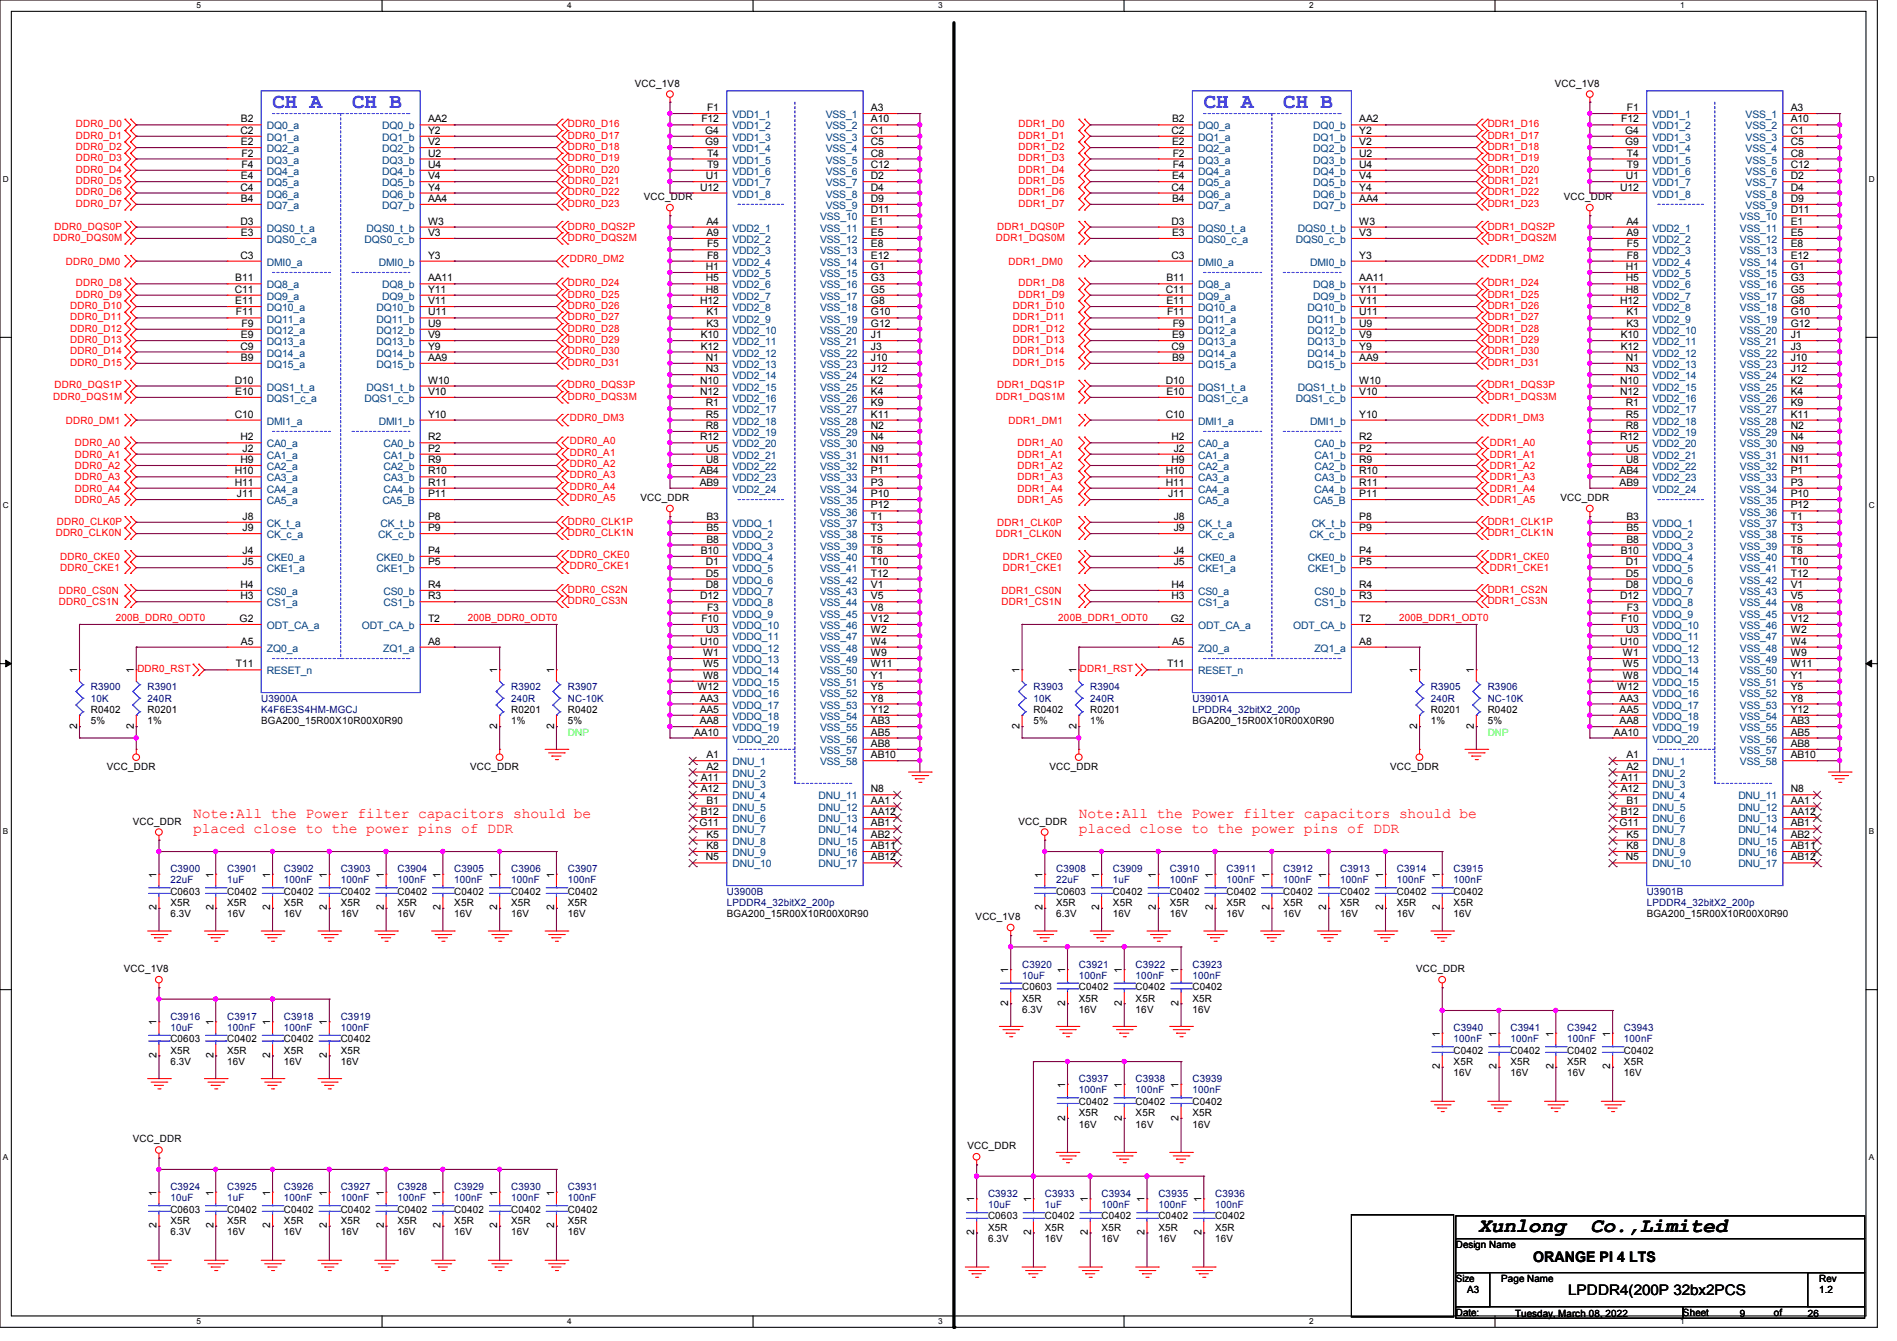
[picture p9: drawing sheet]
<svg xmlns="http://www.w3.org/2000/svg" width="297mm" height="210mm" viewBox="0 0 297 210" stroke-linecap="round" stroke-linejoin="round" font-family="sans-serif">
<defs><g id="words">
<g font-size="3.3" fill="#00f">
<text x="42.7" y="17">CH A</text>
<text x="55.1" y="17">CH B</text>
<text x="188.5" y="17">CH A</text>
<text x="200.9" y="17">CH B</text>
</g>
<g font-size="3.2">
<text x="231.5" y="192.9">Xunlong</text>
<text x="249" y="192.9">Co.,Limited</text>
</g>
<g font-size="2.3" fill="#f00">
<text x="30.2" y="128.1">Note:All the Power filter capacitors should be</text>
<text x="30.2" y="130.4">placed close to the power pins of DDR</text>
<text x="168.9" y="128.1">Note:All the Power filter capacitors should be</text>
<text x="168.9" y="130.4">placed close to the power pins of DDR</text>
</g>
<g font-size="2.3">
<text x="240" y="197.7">ORANGE PI 4 LTS</text>
<text x="245.5" y="202.8">LPDDR4(200P 32bx2PCS</text>
</g>
<g font-size="1.6">
<text x="99.4" y="13.5">VCC_1V8</text>
<text x="110.7" y="17.4">F1</text>
<text x="136.4" y="17.4">A3</text>
<text x="243.4" y="13.5">VCC_1V8</text>
<text x="254.7" y="17.4">F1</text>
<text x="280.4" y="17.4">A3</text>
<text x="37.6" y="21">C2</text>
<text x="37.7" y="22.7">E2</text>
<text x="37.7" y="19.2">B2</text>
<text x="67" y="19.2">AA2</text>
<text x="67" y="21">Y2</text>
<text x="67" y="22.7">V2</text>
<text x="109.8" y="19.2">F12</text>
<text x="110.4" y="21">G4</text>
<text x="110.4" y="22.7">G9</text>
<text x="136.4" y="19.2">A10</text>
<text x="136.4" y="21">C1</text>
<text x="136.4" y="22.7">C5</text>
<text x="183.4" y="21">C2</text>
<text x="183.5" y="22.7">E2</text>
<text x="183.5" y="19.2">B2</text>
<text x="212.8" y="19.2">AA2</text>
<text x="212.8" y="21">Y2</text>
<text x="212.8" y="22.7">V2</text>
<text x="253.8" y="19.2">F12</text>
<text x="254.4" y="21">G4</text>
<text x="254.4" y="22.7">G9</text>
<text x="280.4" y="19.2">A10</text>
<text x="280.4" y="21">C1</text>
<text x="280.4" y="22.7">C5</text>
<text x="37.6" y="29.8">C4</text>
<text x="37.7" y="28.1">E4</text>
<text x="37.8" y="26.3">F4</text>
<text x="37.8" y="24.5">F2</text>
<text x="67" y="24.5">U2</text>
<text x="67" y="28.1">V4</text>
<text x="67" y="26.3">U4</text>
<text x="67" y="29.8">Y4</text>
<text x="109.6" y="29.8">U12</text>
<text x="110.5" y="28.1">U1</text>
<text x="110.7" y="24.5">T4</text>
<text x="110.7" y="26.3">T9</text>
<text x="136.4" y="24.5">C8</text>
<text x="136.4" y="26.3">C12</text>
<text x="136.4" y="28.1">D2</text>
<text x="136.4" y="29.8">D4</text>
<text x="183.4" y="29.8">C4</text>
<text x="183.5" y="28.1">E4</text>
<text x="183.6" y="26.3">F4</text>
<text x="183.6" y="24.5">F2</text>
<text x="212.8" y="24.5">U2</text>
<text x="212.8" y="28.1">V4</text>
<text x="212.8" y="26.3">U4</text>
<text x="212.8" y="29.8">Y4</text>
<text x="253.7" y="29.8">U12</text>
<text x="254.6" y="28.1">U1</text>
<text x="254.7" y="24.5">T4</text>
<text x="254.7" y="26.3">T9</text>
<text x="280.4" y="24.5">C8</text>
<text x="280.4" y="26.3">C12</text>
<text x="280.4" y="28.1">D2</text>
<text x="280.4" y="29.8">D4</text>
<text x="37.6" y="35.2">D3</text>
<text x="37.7" y="31.6">B4</text>
<text x="67" y="35.2">W3</text>
<text x="67" y="31.6">AA4</text>
<text x="100.8" y="31.3">VCC_DDR</text>
<text x="110.6" y="35.2">A4</text>
<text x="136.4" y="31.6">D9</text>
<text x="136.4" y="33.4">D11</text>
<text x="136.4" y="35.2">E1</text>
<text x="183.4" y="35.2">D3</text>
<text x="183.5" y="31.6">B4</text>
<text x="212.8" y="35.2">W3</text>
<text x="212.8" y="31.6">AA4</text>
<text x="244.8" y="31.3">VCC_DDR</text>
<text x="254.6" y="35.2">A4</text>
<text x="280.4" y="31.6">D9</text>
<text x="280.4" y="33.4">D11</text>
<text x="280.4" y="35.2">E1</text>
<text x="37.6" y="40.5">C3</text>
<text x="37.7" y="37">E3</text>
<text x="67" y="37">V3</text>
<text x="67" y="40.5">Y3</text>
<text x="110.6" y="37">A9</text>
<text x="110.7" y="38.7">F5</text>
<text x="110.7" y="40.5">F8</text>
<text x="136.4" y="37">E5</text>
<text x="136.4" y="38.7">E8</text>
<text x="136.4" y="40.5">E12</text>
<text x="183.4" y="40.5">C3</text>
<text x="183.5" y="37">E3</text>
<text x="212.8" y="37">V3</text>
<text x="212.8" y="40.5">Y3</text>
<text x="254.6" y="37">A9</text>
<text x="254.7" y="38.7">F5</text>
<text x="254.7" y="40.5">F8</text>
<text x="280.4" y="37">E5</text>
<text x="280.4" y="38.7">E8</text>
<text x="280.4" y="40.5">E12</text>
<text x="36.7" y="45.8">C11</text>
<text x="36.8" y="47.6">E11</text>
<text x="36.8" y="44.1">B11</text>
<text x="67" y="45.8">Y11</text>
<text x="67" y="47.6">V11</text>
<text x="67" y="44.1">AA11</text>
<text x="109.6" y="47.6">H12</text>
<text x="110.5" y="42.3">H1</text>
<text x="110.5" y="44.1">H5</text>
<text x="110.5" y="45.8">H8</text>
<text x="136.4" y="42.3">G1</text>
<text x="136.4" y="44.1">G3</text>
<text x="136.4" y="45.8">G5</text>
<text x="136.4" y="47.6">G8</text>
<text x="182.5" y="45.8">C11</text>
<text x="182.6" y="47.6">E11</text>
<text x="182.6" y="44.1">B11</text>
<text x="212.8" y="45.8">Y11</text>
<text x="212.8" y="47.6">V11</text>
<text x="212.8" y="44.1">AA11</text>
<text x="253.7" y="47.6">H12</text>
<text x="254.6" y="42.3">H1</text>
<text x="254.6" y="44.1">H5</text>
<text x="254.6" y="45.8">H8</text>
<text x="280.4" y="42.3">G1</text>
<text x="280.4" y="44.1">G3</text>
<text x="280.4" y="45.8">G5</text>
<text x="280.4" y="47.6">G8</text>
<text x="36.9" y="49.4">F11</text>
<text x="37.7" y="53">E9</text>
<text x="37.8" y="51.2">F9</text>
<text x="67" y="49.4">U11</text>
<text x="67" y="53">V9</text>
<text x="67" y="51.2">U9</text>
<text x="109.7" y="53">K10</text>
<text x="110.6" y="51.2">K3</text>
<text x="110.6" y="49.4">K1</text>
<text x="136.4" y="53">J1</text>
<text x="136.4" y="49.4">G10</text>
<text x="136.4" y="51.2">G12</text>
<text x="182.7" y="49.4">F11</text>
<text x="183.5" y="53">E9</text>
<text x="183.6" y="51.2">F9</text>
<text x="212.8" y="49.4">U11</text>
<text x="212.8" y="53">V9</text>
<text x="212.8" y="51.2">U9</text>
<text x="253.7" y="53">K10</text>
<text x="254.6" y="51.2">K3</text>
<text x="254.6" y="49.4">K1</text>
<text x="280.4" y="53">J1</text>
<text x="280.4" y="49.4">G10</text>
<text x="280.4" y="51.2">G12</text>
<text x="37.6" y="54.7">C9</text>
<text x="37.7" y="56.5">B9</text>
<text x="67" y="54.7">Y9</text>
<text x="67" y="56.5">AA9</text>
<text x="109.7" y="54.7">K12</text>
<text x="110.5" y="58.3">N3</text>
<text x="110.5" y="56.5">N1</text>
<text x="136.4" y="56.5">J10</text>
<text x="136.4" y="54.7">J3</text>
<text x="136.4" y="58.3">J12</text>
<text x="183.4" y="54.7">C9</text>
<text x="183.5" y="56.5">B9</text>
<text x="212.8" y="54.7">Y9</text>
<text x="212.8" y="56.5">AA9</text>
<text x="253.7" y="54.7">K12</text>
<text x="254.6" y="58.3">N3</text>
<text x="254.6" y="56.5">N1</text>
<text x="280.4" y="56.5">J10</text>
<text x="280.4" y="54.7">J3</text>
<text x="280.4" y="58.3">J12</text>
<text x="36.7" y="65.4">C10</text>
<text x="36.7" y="60.1">D10</text>
<text x="36.8" y="61.8">E10</text>
<text x="67" y="65.4">Y10</text>
<text x="67" y="60.1">W10</text>
<text x="67" y="61.8">V10</text>
<text x="109.6" y="61.8">N12</text>
<text x="109.6" y="60.1">N10</text>
<text x="110.5" y="65.4">R5</text>
<text x="110.5" y="63.6">R1</text>
<text x="136.4" y="60.1">K2</text>
<text x="136.4" y="63.6">K9</text>
<text x="136.4" y="61.8">K4</text>
<text x="136.4" y="65.4">K11</text>
<text x="182.5" y="65.4">C10</text>
<text x="182.5" y="60.1">D10</text>
<text x="182.6" y="61.8">E10</text>
<text x="212.8" y="65.4">Y10</text>
<text x="212.8" y="60.1">W10</text>
<text x="212.8" y="61.8">V10</text>
<text x="253.7" y="61.8">N12</text>
<text x="253.7" y="60.1">N10</text>
<text x="254.6" y="65.4">R5</text>
<text x="254.6" y="63.6">R1</text>
<text x="280.4" y="60.1">K2</text>
<text x="280.4" y="63.6">K9</text>
<text x="280.4" y="61.8">K4</text>
<text x="280.4" y="65.4">K11</text>
<text x="37.6" y="69">H2</text>
<text x="38" y="70.7">J2</text>
<text x="67" y="69">R2</text>
<text x="67" y="70.7">P2</text>
<text x="109.6" y="69">R12</text>
<text x="110.5" y="67.2">R8</text>
<text x="110.5" y="70.7">U5</text>
<text x="136.4" y="67.2">N2</text>
<text x="136.4" y="70.7">N9</text>
<text x="136.4" y="69">N4</text>
<text x="183.4" y="69">H2</text>
<text x="183.8" y="70.7">J2</text>
<text x="212.8" y="69">R2</text>
<text x="212.8" y="70.7">P2</text>
<text x="253.7" y="69">R12</text>
<text x="254.6" y="67.2">R8</text>
<text x="254.6" y="70.7">U5</text>
<text x="280.4" y="67.2">N2</text>
<text x="280.4" y="70.7">N9</text>
<text x="280.4" y="69">N4</text>
<text x="36.7" y="76.1">H11</text>
<text x="36.7" y="74.3">H10</text>
<text x="37.1" y="77.9">J11</text>
<text x="37.6" y="72.5">H9</text>
<text x="67" y="72.5">R9</text>
<text x="67" y="74.3">R10</text>
<text x="67" y="77.9">P11</text>
<text x="67" y="76.1">R11</text>
<text x="109.6" y="74.3">AB4</text>
<text x="109.6" y="76.1">AB9</text>
<text x="110.5" y="72.5">U8</text>
<text x="136.4" y="74.3">P1</text>
<text x="136.4" y="72.5">N11</text>
<text x="136.4" y="76.1">P3</text>
<text x="136.4" y="77.9">P10</text>
<text x="182.5" y="76.1">H11</text>
<text x="182.5" y="74.3">H10</text>
<text x="182.9" y="77.9">J11</text>
<text x="183.4" y="72.5">H9</text>
<text x="212.8" y="72.5">R9</text>
<text x="212.8" y="74.3">R10</text>
<text x="212.8" y="77.9">P11</text>
<text x="212.8" y="76.1">R11</text>
<text x="253.6" y="74.3">AB4</text>
<text x="253.6" y="76.1">AB9</text>
<text x="254.6" y="72.5">U8</text>
<text x="280.4" y="74.3">P1</text>
<text x="280.4" y="72.5">N11</text>
<text x="280.4" y="76.1">P3</text>
<text x="280.4" y="77.9">P10</text>
<text x="38" y="83.2">J9</text>
<text x="38" y="81.4">J8</text>
<text x="67" y="81.4">P8</text>
<text x="67" y="83.2">P9</text>
<text x="100.3" y="78.4">VCC_DDR</text>
<text x="110.6" y="81.4">B3</text>
<text x="110.6" y="83.2">B5</text>
<text x="136.4" y="81.4">T1</text>
<text x="136.4" y="83.2">T3</text>
<text x="136.4" y="79.6">P12</text>
<text x="183.8" y="83.2">J9</text>
<text x="183.8" y="81.4">J8</text>
<text x="212.8" y="81.4">P8</text>
<text x="212.8" y="83.2">P9</text>
<text x="244.3" y="78.4">VCC_DDR</text>
<text x="254.6" y="81.4">B3</text>
<text x="254.6" y="83.2">B5</text>
<text x="280.4" y="81.4">T1</text>
<text x="280.4" y="83.2">T3</text>
<text x="280.4" y="79.6">P12</text>
<text x="38" y="86.7">J4</text>
<text x="38" y="88.5">J5</text>
<text x="67" y="88.5">P5</text>
<text x="67" y="86.7">P4</text>
<text x="109.7" y="86.7">B10</text>
<text x="110.5" y="88.5">D1</text>
<text x="110.6" y="85">B8</text>
<text x="136.4" y="85">T5</text>
<text x="136.4" y="88.5">T10</text>
<text x="136.4" y="86.7">T8</text>
<text x="183.8" y="86.7">J4</text>
<text x="183.8" y="88.5">J5</text>
<text x="212.8" y="88.5">P5</text>
<text x="212.8" y="86.7">P4</text>
<text x="253.7" y="86.7">B10</text>
<text x="254.6" y="88.5">D1</text>
<text x="254.6" y="85">B8</text>
<text x="280.4" y="85">T5</text>
<text x="280.4" y="88.5">T10</text>
<text x="280.4" y="86.7">T8</text>
<text x="37.6" y="92.1">H4</text>
<text x="37.6" y="93.9">H3</text>
<text x="67" y="93.9">R3</text>
<text x="67" y="92.1">R4</text>
<text x="109.6" y="93.9">D12</text>
<text x="110.5" y="90.3">D5</text>
<text x="110.5" y="92.1">D8</text>
<text x="110.7" y="95.6">F3</text>
<text x="136.4" y="92.1">V1</text>
<text x="136.4" y="93.9">V5</text>
<text x="136.4" y="95.6">V8</text>
<text x="136.4" y="90.3">T12</text>
<text x="183.4" y="92.1">H4</text>
<text x="183.4" y="93.9">H3</text>
<text x="212.8" y="93.9">R3</text>
<text x="212.8" y="92.1">R4</text>
<text x="253.7" y="93.9">D12</text>
<text x="254.6" y="90.3">D5</text>
<text x="254.6" y="92.1">D8</text>
<text x="254.7" y="95.6">F3</text>
<text x="280.4" y="92.1">V1</text>
<text x="280.4" y="93.9">V5</text>
<text x="280.4" y="95.6">V8</text>
<text x="280.4" y="90.3">T12</text>
<text x="37.5" y="97.4">G2</text>
<text x="37.7" y="101">A5</text>
<text x="67" y="101">A8</text>
<text x="67" y="97.4">T2</text>
<text x="109.6" y="101">U10</text>
<text x="109.8" y="97.4">F10</text>
<text x="110.5" y="99.2">U3</text>
<text x="136.4" y="97.4">V12</text>
<text x="136.4" y="99.2">W2</text>
<text x="136.4" y="101">W4</text>
<text x="183.3" y="97.4">G2</text>
<text x="183.5" y="101">A5</text>
<text x="212.8" y="101">A8</text>
<text x="212.8" y="97.4">T2</text>
<text x="253.7" y="101">U10</text>
<text x="253.8" y="97.4">F10</text>
<text x="254.6" y="99.2">U3</text>
<text x="280.4" y="97.4">V12</text>
<text x="280.4" y="99.2">W2</text>
<text x="280.4" y="101">W4</text>
<text x="12.1" y="105.5" transform="rotate(-90 12.1 105.5)">1</text>
<text x="21" y="105.5" transform="rotate(-90 21 105.5)">1</text>
<text x="36.9" y="104.5">T11</text>
<text x="77.9" y="105.5" transform="rotate(-90 77.9 105.5)">1</text>
<text x="86.7" y="105.5" transform="rotate(-90 86.7 105.5)">1</text>
<text x="110.1" y="102.7">W1</text>
<text x="110.1" y="106.3">W8</text>
<text x="110.1" y="104.5">W5</text>
<text x="136.4" y="102.7">W9</text>
<text x="136.4" y="104.5">W11</text>
<text x="136.4" y="106.3">Y1</text>
<text x="159.6" y="105.5" transform="rotate(-90 159.6 105.5)">1</text>
<text x="168.5" y="105.5" transform="rotate(-90 168.5 105.5)">1</text>
<text x="182.7" y="104.5">T11</text>
<text x="221.9" y="105.5" transform="rotate(-90 221.9 105.5)">1</text>
<text x="230.8" y="105.5" transform="rotate(-90 230.8 105.5)">1</text>
<text x="254.1" y="102.7">W1</text>
<text x="254.1" y="106.3">W8</text>
<text x="254.1" y="104.5">W5</text>
<text x="280.4" y="102.7">W9</text>
<text x="280.4" y="104.5">W11</text>
<text x="280.4" y="106.3">Y1</text>
<text x="14.2" y="111.7">R0402</text>
<text x="14.2" y="113.5">5%</text>
<text x="23.1" y="111.7">R0201</text>
<text x="23.1" y="113.5">1%</text>
<text x="40.9" y="113.5">BGA200_15R00X10R00X0R90</text>
<text x="80" y="111.7">R0201</text>
<text x="80" y="113.5">1%</text>
<text x="88.9" y="111.7">R0402</text>
<text x="88.9" y="113.5">5%</text>
<text x="109.2" y="108.1">W12</text>
<text x="109.6" y="109.9">AA3</text>
<text x="109.6" y="113.4">AA8</text>
<text x="109.6" y="111.6">AA5</text>
<text x="136.4" y="108.1">Y5</text>
<text x="136.4" y="109.9">Y8</text>
<text x="136.4" y="111.6">Y12</text>
<text x="136.4" y="113.4">AB3</text>
<text x="161.8" y="111.7">R0402</text>
<text x="161.8" y="113.5">5%</text>
<text x="170.7" y="111.7">R0201</text>
<text x="170.7" y="113.5">1%</text>
<text x="186.7" y="113.5">BGA200_15R00X10R00X0R90</text>
<text x="224" y="111.7">R0201</text>
<text x="224" y="113.5">1%</text>
<text x="232.9" y="111.7">R0402</text>
<text x="232.9" y="113.5">5%</text>
<text x="253.2" y="108.1">W12</text>
<text x="253.6" y="109.9">AA3</text>
<text x="253.6" y="113.4">AA8</text>
<text x="253.6" y="111.6">AA5</text>
<text x="280.4" y="108.1">Y5</text>
<text x="280.4" y="109.9">Y8</text>
<text x="280.4" y="111.6">Y12</text>
<text x="280.4" y="113.4">AB3</text>
<text x="12.1" y="114.1" transform="rotate(-90 12.1 114.1)">2</text>
<text x="21" y="114.1" transform="rotate(-90 21 114.1)">2</text>
<text x="77.9" y="114.1" transform="rotate(-90 77.9 114.1)">2</text>
<text x="86.7" y="114.1" transform="rotate(-90 86.7 114.1)">2</text>
<text x="108.7" y="115.2">AA10</text>
<text x="110.6" y="118.7">A1</text>
<text x="136.4" y="115.2">AB5</text>
<text x="136.4" y="117">AB8</text>
<text x="136.4" y="118.7">AB10</text>
<text x="159.6" y="114.1" transform="rotate(-90 159.6 114.1)">2</text>
<text x="168.5" y="114.1" transform="rotate(-90 168.5 114.1)">2</text>
<text x="221.9" y="114.1" transform="rotate(-90 221.9 114.1)">2</text>
<text x="230.8" y="114.1" transform="rotate(-90 230.8 114.1)">2</text>
<text x="252.7" y="115.2">AA10</text>
<text x="254.6" y="118.7">A1</text>
<text x="280.4" y="115.2">AB5</text>
<text x="280.4" y="117">AB8</text>
<text x="280.4" y="118.7">AB10</text>
<text x="16.7" y="120.6">VCC_DDR</text>
<text x="73.6" y="120.6">VCC_DDR</text>
<text x="109.7" y="122.3">A11</text>
<text x="109.7" y="124.1">A12</text>
<text x="110.6" y="120.5">A2</text>
<text x="110.6" y="125.9">B1</text>
<text x="136.4" y="124.1">N8</text>
<text x="136.4" y="125.9">AA1</text>
<text x="164.3" y="120.6">VCC_DDR</text>
<text x="217.6" y="120.6">VCC_DDR</text>
<text x="253.7" y="122.3">A11</text>
<text x="253.7" y="124.1">A12</text>
<text x="254.6" y="120.5">A2</text>
<text x="254.6" y="125.9">B1</text>
<text x="280.4" y="124.1">N8</text>
<text x="280.4" y="125.9">AA1</text>
<text x="20.8" y="129.1">VCC_DDR</text>
<text x="109.5" y="129.4">G11</text>
<text x="109.7" y="127.6">B12</text>
<text x="110.6" y="131.2">K5</text>
<text x="136.4" y="127.6">AA12</text>
<text x="136.4" y="129.4">AB1</text>
<text x="136.4" y="131.2">AB2</text>
<text x="159.5" y="129.1">VCC_DDR</text>
<text x="253.5" y="129.4">G11</text>
<text x="253.7" y="127.6">B12</text>
<text x="254.6" y="131.2">K5</text>
<text x="280.4" y="127.6">AA12</text>
<text x="280.4" y="129.4">AB1</text>
<text x="280.4" y="131.2">AB2</text>
<text x="24.5" y="137.5" transform="rotate(-90 24.5 137.5)">1</text>
<text x="33.4" y="137.5" transform="rotate(-90 33.4 137.5)">1</text>
<text x="42.3" y="137.5" transform="rotate(-90 42.3 137.5)">1</text>
<text x="51.2" y="137.5" transform="rotate(-90 51.2 137.5)">1</text>
<text x="60.1" y="137.5" transform="rotate(-90 60.1 137.5)">1</text>
<text x="69" y="137.5" transform="rotate(-90 69 137.5)">1</text>
<text x="77.9" y="137.5" transform="rotate(-90 77.9 137.5)">1</text>
<text x="86.7" y="137.5" transform="rotate(-90 86.7 137.5)">1</text>
<text x="110.5" y="134.7">N5</text>
<text x="110.6" y="133">K8</text>
<text x="136.4" y="133">AB11</text>
<text x="136.4" y="134.7">AB12</text>
<text x="163.2" y="137.5" transform="rotate(-90 163.2 137.5)">1</text>
<text x="172.1" y="137.5" transform="rotate(-90 172.1 137.5)">1</text>
<text x="181" y="137.5" transform="rotate(-90 181 137.5)">1</text>
<text x="189.9" y="137.5" transform="rotate(-90 189.9 137.5)">1</text>
<text x="198.8" y="137.5" transform="rotate(-90 198.8 137.5)">1</text>
<text x="207.6" y="137.5" transform="rotate(-90 207.6 137.5)">1</text>
<text x="216.5" y="137.5" transform="rotate(-90 216.5 137.5)">1</text>
<text x="225.4" y="137.5" transform="rotate(-90 225.4 137.5)">1</text>
<text x="254.6" y="134.7">N5</text>
<text x="254.6" y="133">K8</text>
<text x="280.4" y="133">AB11</text>
<text x="280.4" y="134.7">AB12</text>
<text x="24.5" y="142.6" transform="rotate(-90 24.5 142.6)">2</text>
<text x="26.7" y="140.1">C0603</text>
<text x="26.7" y="141.9">X5R</text>
<text x="26.7" y="143.7">6.3V</text>
<text x="33.4" y="142.6" transform="rotate(-90 33.4 142.6)">2</text>
<text x="35.6" y="140.1">C0402</text>
<text x="35.6" y="141.9">X5R</text>
<text x="35.6" y="143.7">16V</text>
<text x="42.3" y="142.6" transform="rotate(-90 42.3 142.6)">2</text>
<text x="44.4" y="140.1">C0402</text>
<text x="44.4" y="141.9">X5R</text>
<text x="44.4" y="143.7">16V</text>
<text x="51.2" y="142.6" transform="rotate(-90 51.2 142.6)">2</text>
<text x="53.3" y="140.1">C0402</text>
<text x="53.3" y="141.9">X5R</text>
<text x="53.3" y="143.7">16V</text>
<text x="60.1" y="142.6" transform="rotate(-90 60.1 142.6)">2</text>
<text x="62.2" y="140.1">C0402</text>
<text x="62.2" y="141.9">X5R</text>
<text x="62.2" y="143.7">16V</text>
<text x="69" y="142.6" transform="rotate(-90 69 142.6)">2</text>
<text x="71.1" y="140.1">C0402</text>
<text x="71.1" y="141.9">X5R</text>
<text x="71.1" y="143.7">16V</text>
<text x="77.9" y="142.6" transform="rotate(-90 77.9 142.6)">2</text>
<text x="80" y="140.1">C0402</text>
<text x="80" y="141.9">X5R</text>
<text x="80" y="143.7">16V</text>
<text x="86.7" y="142.6" transform="rotate(-90 86.7 142.6)">2</text>
<text x="88.9" y="140.1">C0402</text>
<text x="88.9" y="141.9">X5R</text>
<text x="88.9" y="143.7">16V</text>
<text x="113.8" y="143.7">BGA200_15R00X10R00X0R90</text>
<text x="163.2" y="142.6" transform="rotate(-90 163.2 142.6)">2</text>
<text x="165.4" y="140.1">C0603</text>
<text x="165.4" y="141.9">X5R</text>
<text x="165.4" y="143.7">6.3V</text>
<text x="172.1" y="142.6" transform="rotate(-90 172.1 142.6)">2</text>
<text x="174.2" y="140.1">C0402</text>
<text x="174.2" y="141.9">X5R</text>
<text x="174.2" y="143.7">16V</text>
<text x="181" y="142.6" transform="rotate(-90 181 142.6)">2</text>
<text x="183.1" y="140.1">C0402</text>
<text x="183.1" y="141.9">X5R</text>
<text x="183.1" y="143.7">16V</text>
<text x="189.9" y="142.6" transform="rotate(-90 189.9 142.6)">2</text>
<text x="192" y="140.1">C0402</text>
<text x="192" y="141.9">X5R</text>
<text x="192" y="143.7">16V</text>
<text x="198.8" y="142.6" transform="rotate(-90 198.8 142.6)">2</text>
<text x="200.9" y="140.1">C0402</text>
<text x="200.9" y="141.9">X5R</text>
<text x="200.9" y="143.7">16V</text>
<text x="207.6" y="142.6" transform="rotate(-90 207.6 142.6)">2</text>
<text x="209.8" y="140.1">C0402</text>
<text x="209.8" y="141.9">X5R</text>
<text x="209.8" y="143.7">16V</text>
<text x="216.5" y="142.6" transform="rotate(-90 216.5 142.6)">2</text>
<text x="218.7" y="140.1">C0402</text>
<text x="218.7" y="141.9">X5R</text>
<text x="218.7" y="143.7">16V</text>
<text x="225.4" y="142.6" transform="rotate(-90 225.4 142.6)">2</text>
<text x="227.6" y="140.1">C0402</text>
<text x="227.6" y="141.9">X5R</text>
<text x="227.6" y="143.7">16V</text>
<text x="257.8" y="143.7">BGA200_15R00X10R00X0R90</text>
<text x="152.7" y="144">VCC_1V8</text>
<text x="19.4" y="152.2">VCC_1V8</text>
<text x="157.9" y="152.4" transform="rotate(-90 157.9 152.4)">1</text>
<text x="160" y="155.1">C0603</text>
<text x="166.8" y="152.4" transform="rotate(-90 166.8 152.4)">1</text>
<text x="168.9" y="155.1">C0402</text>
<text x="175.6" y="152.4" transform="rotate(-90 175.6 152.4)">1</text>
<text x="177.8" y="155.1">C0402</text>
<text x="184.5" y="152.4" transform="rotate(-90 184.5 152.4)">1</text>
<text x="186.7" y="155.1">C0402</text>
<text x="221.7" y="152.2">VCC_DDR</text>
<text x="24.5" y="160.6" transform="rotate(-90 24.5 160.6)">1</text>
<text x="33.4" y="160.6" transform="rotate(-90 33.4 160.6)">1</text>
<text x="42.3" y="160.6" transform="rotate(-90 42.3 160.6)">1</text>
<text x="51.2" y="160.6" transform="rotate(-90 51.2 160.6)">1</text>
<text x="157.9" y="157.5" transform="rotate(-90 157.9 157.5)">2</text>
<text x="160" y="156.8">X5R</text>
<text x="160" y="158.6">6.3V</text>
<text x="166.8" y="157.5" transform="rotate(-90 166.8 157.5)">2</text>
<text x="168.9" y="156.8">X5R</text>
<text x="168.9" y="158.6">16V</text>
<text x="175.6" y="157.5" transform="rotate(-90 175.6 157.5)">2</text>
<text x="177.8" y="156.8">X5R</text>
<text x="177.8" y="158.6">16V</text>
<text x="184.5" y="157.5" transform="rotate(-90 184.5 157.5)">2</text>
<text x="186.7" y="156.8">X5R</text>
<text x="186.7" y="158.6">16V</text>
<text x="24.5" y="165.7" transform="rotate(-90 24.5 165.7)">2</text>
<text x="26.7" y="163.2">C0603</text>
<text x="26.7" y="165">X5R</text>
<text x="26.7" y="166.8">6.3V</text>
<text x="33.4" y="165.7" transform="rotate(-90 33.4 165.7)">2</text>
<text x="35.6" y="163.2">C0402</text>
<text x="35.6" y="165">X5R</text>
<text x="35.6" y="166.8">16V</text>
<text x="42.3" y="165.7" transform="rotate(-90 42.3 165.7)">2</text>
<text x="44.4" y="163.2">C0402</text>
<text x="44.4" y="165">X5R</text>
<text x="44.4" y="166.8">16V</text>
<text x="51.2" y="165.7" transform="rotate(-90 51.2 165.7)">2</text>
<text x="53.3" y="163.2">C0402</text>
<text x="53.3" y="165">X5R</text>
<text x="53.3" y="166.8">16V</text>
<text x="225.4" y="167.5" transform="rotate(-90 225.4 167.5)">2</text>
<text x="225.4" y="162.3" transform="rotate(-90 225.4 162.3)">1</text>
<text x="227.6" y="165">C0402</text>
<text x="227.6" y="166.8">X5R</text>
<text x="234.3" y="167.5" transform="rotate(-90 234.3 167.5)">2</text>
<text x="234.3" y="162.3" transform="rotate(-90 234.3 162.3)">1</text>
<text x="236.5" y="165">C0402</text>
<text x="236.5" y="166.8">X5R</text>
<text x="243.2" y="167.5" transform="rotate(-90 243.2 167.5)">2</text>
<text x="243.2" y="162.3" transform="rotate(-90 243.2 162.3)">1</text>
<text x="245.4" y="165">C0402</text>
<text x="245.4" y="166.8">X5R</text>
<text x="252.1" y="167.5" transform="rotate(-90 252.1 167.5)">2</text>
<text x="252.1" y="162.3" transform="rotate(-90 252.1 162.3)">1</text>
<text x="254.3" y="165">C0402</text>
<text x="254.3" y="166.8">X5R</text>
<text x="166.8" y="170.3" transform="rotate(-90 166.8 170.3)">1</text>
<text x="168.9" y="173">C0402</text>
<text x="175.6" y="170.3" transform="rotate(-90 175.6 170.3)">1</text>
<text x="177.8" y="173">C0402</text>
<text x="184.5" y="170.3" transform="rotate(-90 184.5 170.3)">1</text>
<text x="186.7" y="173">C0402</text>
<text x="227.6" y="168.6">16V</text>
<text x="236.5" y="168.6">16V</text>
<text x="245.4" y="168.6">16V</text>
<text x="254.3" y="168.6">16V</text>
<text x="20.8" y="178.9">VCC_DDR</text>
<text x="151.5" y="180">VCC_DDR</text>
<text x="166.8" y="175.5" transform="rotate(-90 166.8 175.5)">2</text>
<text x="168.9" y="174.8">X5R</text>
<text x="168.9" y="176.6">16V</text>
<text x="175.6" y="175.5" transform="rotate(-90 175.6 175.5)">2</text>
<text x="177.8" y="174.8">X5R</text>
<text x="177.8" y="176.6">16V</text>
<text x="184.5" y="175.5" transform="rotate(-90 184.5 175.5)">2</text>
<text x="186.7" y="174.8">X5R</text>
<text x="186.7" y="176.6">16V</text>
<text x="24.5" y="187.2" transform="rotate(-90 24.5 187.2)">1</text>
<text x="26.7" y="189.9">C0603</text>
<text x="26.7" y="191.7">X5R</text>
<text x="33.4" y="187.2" transform="rotate(-90 33.4 187.2)">1</text>
<text x="35.6" y="189.9">C0402</text>
<text x="35.6" y="191.7">X5R</text>
<text x="42.3" y="187.2" transform="rotate(-90 42.3 187.2)">1</text>
<text x="44.4" y="189.9">C0402</text>
<text x="44.4" y="191.7">X5R</text>
<text x="51.2" y="187.2" transform="rotate(-90 51.2 187.2)">1</text>
<text x="53.3" y="189.9">C0402</text>
<text x="53.3" y="191.7">X5R</text>
<text x="60.1" y="187.2" transform="rotate(-90 60.1 187.2)">1</text>
<text x="62.2" y="189.9">C0402</text>
<text x="62.2" y="191.7">X5R</text>
<text x="69" y="187.2" transform="rotate(-90 69 187.2)">1</text>
<text x="71.1" y="189.9">C0402</text>
<text x="71.1" y="191.7">X5R</text>
<text x="77.9" y="187.2" transform="rotate(-90 77.9 187.2)">1</text>
<text x="80" y="189.9">C0402</text>
<text x="80" y="191.7">X5R</text>
<text x="86.7" y="187.2" transform="rotate(-90 86.7 187.2)">1</text>
<text x="88.9" y="189.9">C0402</text>
<text x="88.9" y="191.7">X5R</text>
<text x="152.5" y="188.3" transform="rotate(-90 152.5 188.3)">1</text>
<text x="154.7" y="191">C0603</text>
<text x="161.4" y="188.3" transform="rotate(-90 161.4 188.3)">1</text>
<text x="163.6" y="191">C0402</text>
<text x="170.3" y="188.3" transform="rotate(-90 170.3 188.3)">1</text>
<text x="172.5" y="191">C0402</text>
<text x="179.2" y="188.3" transform="rotate(-90 179.2 188.3)">1</text>
<text x="181.4" y="191">C0402</text>
<text x="188.1" y="188.3" transform="rotate(-90 188.1 188.3)">1</text>
<text x="190.2" y="191">C0402</text>
<text x="24.5" y="192.4" transform="rotate(-90 24.5 192.4)">2</text>
<text x="26.7" y="193.5">6.3V</text>
<text x="33.4" y="192.4" transform="rotate(-90 33.4 192.4)">2</text>
<text x="35.6" y="193.5">16V</text>
<text x="42.3" y="192.4" transform="rotate(-90 42.3 192.4)">2</text>
<text x="44.4" y="193.5">16V</text>
<text x="51.2" y="192.4" transform="rotate(-90 51.2 192.4)">2</text>
<text x="53.3" y="193.5">16V</text>
<text x="60.1" y="192.4" transform="rotate(-90 60.1 192.4)">2</text>
<text x="62.2" y="193.5">16V</text>
<text x="69" y="192.4" transform="rotate(-90 69 192.4)">2</text>
<text x="71.1" y="193.5">16V</text>
<text x="77.9" y="192.4" transform="rotate(-90 77.9 192.4)">2</text>
<text x="80" y="193.5">16V</text>
<text x="86.7" y="192.4" transform="rotate(-90 86.7 192.4)">2</text>
<text x="88.9" y="193.5">16V</text>
<text x="152.5" y="193.4" transform="rotate(-90 152.5 193.4)">2</text>
<text x="154.7" y="192.7">X5R</text>
<text x="154.7" y="194.5">6.3V</text>
<text x="161.4" y="193.4" transform="rotate(-90 161.4 193.4)">2</text>
<text x="163.6" y="192.7">X5R</text>
<text x="163.6" y="194.5">16V</text>
<text x="170.3" y="193.4" transform="rotate(-90 170.3 193.4)">2</text>
<text x="172.5" y="192.7">X5R</text>
<text x="172.5" y="194.5">16V</text>
<text x="179.2" y="193.4" transform="rotate(-90 179.2 193.4)">2</text>
<text x="181.4" y="192.7">X5R</text>
<text x="181.4" y="194.5">16V</text>
<text x="188.1" y="193.4" transform="rotate(-90 188.1 193.4)">2</text>
<text x="190.2" y="192.7">X5R</text>
<text x="190.2" y="194.5">16V</text>
<text x="227.9" y="195.4">Design Name</text>
<text x="227.9" y="200.7">Size</text>
<text x="229.7" y="202.5">A3</text>
<text x="235" y="200.7">Page Name</text>
<text x="284.8" y="200.7">Rev</text>
<text x="284.8" y="202.5">1.2</text>
<text x="227.9" y="206.1">Date:</text>
<text x="237.2" y="206.2">Tuesday, March 08, 2022</text>
<text x="263.5" y="206.1">Sheet</text>
<text x="272.4" y="206.2">9</text>
<text x="277.7" y="206.1">of</text>
<text x="283" y="206.2">26</text>
</g>
<g font-size="1.6" fill="#f00">
<text x="11.9" y="19.9">DDR0_D0</text>
<text x="11.9" y="21.7">DDR0_D1</text>
<text x="11.9" y="23.5">DDR0_D2</text>
<text x="88.9" y="23.5">DDR0_D18</text>
<text x="88.9" y="19.9">DDR0_D16</text>
<text x="88.9" y="21.7">DDR0_D17</text>
<text x="159.5" y="19.9">DDR1_D0</text>
<text x="159.5" y="23.5">DDR1_D2</text>
<text x="159.5" y="21.7">DDR1_D1</text>
<text x="232.9" y="23.5">DDR1_D18</text>
<text x="232.9" y="21.7">DDR1_D17</text>
<text x="232.9" y="19.9">DDR1_D16</text>
<text x="11.9" y="25.3">DDR0_D3</text>
<text x="11.9" y="27.1">DDR0_D4</text>
<text x="11.9" y="28.8">DDR0_D5</text>
<text x="88.9" y="25.3">DDR0_D19</text>
<text x="88.9" y="27.1">DDR0_D20</text>
<text x="88.9" y="28.8">DDR0_D21</text>
<text x="159.5" y="27.1">DDR1_D4</text>
<text x="159.5" y="25.3">DDR1_D3</text>
<text x="159.5" y="28.8">DDR1_D5</text>
<text x="232.9" y="27.1">DDR1_D20</text>
<text x="232.9" y="25.3">DDR1_D19</text>
<text x="232.9" y="28.8">DDR1_D21</text>
<text x="8.6" y="35.9">DDR0_DQS0P</text>
<text x="11.9" y="30.6">DDR0_D6</text>
<text x="11.9" y="32.4">DDR0_D7</text>
<text x="88.9" y="30.6">DDR0_D22</text>
<text x="88.9" y="32.4">DDR0_D23</text>
<text x="88.9" y="35.9">DDR0_DQS2P</text>
<text x="156.1" y="35.9">DDR1_DQS0P</text>
<text x="159.5" y="32.4">DDR1_D7</text>
<text x="159.5" y="30.6">DDR1_D6</text>
<text x="232.9" y="35.9">DDR1_DQS2P</text>
<text x="232.9" y="30.6">DDR1_D22</text>
<text x="232.9" y="32.4">DDR1_D23</text>
<text x="8.3" y="37.7">DDR0_DQS0M</text>
<text x="10.3" y="41.4">DDR0_DM0</text>
<text x="88.9" y="37.7">DDR0_DQS2M</text>
<text x="89.2" y="41.1">DDR0_DM2</text>
<text x="155.9" y="37.7">DDR1_DQS0M</text>
<text x="157.9" y="41.4">DDR1_DM0</text>
<text x="232.9" y="37.7">DDR1_DQS2M</text>
<text x="233.3" y="41.1">DDR1_DM2</text>
<text x="11.9" y="44.8">DDR0_D8</text>
<text x="11.9" y="46.6">DDR0_D9</text>
<text x="88.9" y="44.8">DDR0_D24</text>
<text x="88.9" y="46.6">DDR0_D25</text>
<text x="159.5" y="46.6">DDR1_D9</text>
<text x="159.5" y="44.8">DDR1_D8</text>
<text x="232.9" y="44.8">DDR1_D24</text>
<text x="232.9" y="46.6">DDR1_D25</text>
<text x="11" y="48.4">DDR0_D10</text>
<text x="11" y="50.2">DDR0_D11</text>
<text x="11" y="51.9">DDR0_D12</text>
<text x="11" y="53.7">DDR0_D13</text>
<text x="88.9" y="48.4">DDR0_D26</text>
<text x="88.9" y="50.2">DDR0_D27</text>
<text x="88.9" y="51.9">DDR0_D28</text>
<text x="88.9" y="53.7">DDR0_D29</text>
<text x="158.6" y="48.4">DDR1_D10</text>
<text x="158.6" y="53.7">DDR1_D13</text>
<text x="158.6" y="51.9">DDR1_D12</text>
<text x="158.6" y="50.2">DDR1_D11</text>
<text x="232.9" y="51.9">DDR1_D28</text>
<text x="232.9" y="50.2">DDR1_D27</text>
<text x="232.9" y="48.4">DDR1_D26</text>
<text x="232.9" y="53.7">DDR1_D29</text>
<text x="11" y="57.3">DDR0_D15</text>
<text x="11" y="55.5">DDR0_D14</text>
<text x="88.9" y="55.5">DDR0_D30</text>
<text x="88.9" y="57.3">DDR0_D31</text>
<text x="158.6" y="55.5">DDR1_D14</text>
<text x="158.6" y="57.3">DDR1_D15</text>
<text x="232.9" y="57.3">DDR1_D31</text>
<text x="232.9" y="55.5">DDR1_D30</text>
<text x="8.3" y="62.6">DDR0_DQS1M</text>
<text x="8.6" y="60.8">DDR0_DQS1P</text>
<text x="88.9" y="60.8">DDR0_DQS3P</text>
<text x="88.9" y="62.6">DDR0_DQS3M</text>
<text x="89.2" y="66">DDR0_DM3</text>
<text x="155.9" y="62.6">DDR1_DQS1M</text>
<text x="156.1" y="60.8">DDR1_DQS1P</text>
<text x="232.9" y="62.6">DDR1_DQS3M</text>
<text x="232.9" y="60.8">DDR1_DQS3P</text>
<text x="233.3" y="66">DDR1_DM3</text>
<text x="10.3" y="66.3">DDR0_DM1</text>
<text x="11.7" y="69.9">DDR0_A0</text>
<text x="11.7" y="71.7">DDR0_A1</text>
<text x="89.2" y="69.6">DDR0_A0</text>
<text x="89.2" y="71.3">DDR0_A1</text>
<text x="157.9" y="66.3">DDR1_DM1</text>
<text x="159.3" y="71.7">DDR1_A1</text>
<text x="159.3" y="69.9">DDR1_A0</text>
<text x="233.3" y="71.7">DDR1_A1</text>
<text x="233.3" y="69.9">DDR1_A0</text>
<text x="11.7" y="73.4">DDR0_A2</text>
<text x="11.7" y="75.2">DDR0_A3</text>
<text x="11.7" y="77">DDR0_A4</text>
<text x="89.2" y="73.1">DDR0_A2</text>
<text x="89.2" y="74.9">DDR0_A3</text>
<text x="89.2" y="76.7">DDR0_A4</text>
<text x="159.3" y="73.4">DDR1_A2</text>
<text x="159.3" y="77">DDR1_A4</text>
<text x="159.3" y="75.2">DDR1_A3</text>
<text x="233.3" y="73.4">DDR1_A2</text>
<text x="233.3" y="77">DDR1_A4</text>
<text x="233.3" y="75.2">DDR1_A3</text>
<text x="8.7" y="83.9">DDR0_CLK0N</text>
<text x="8.9" y="82.2">DDR0_CLK0P</text>
<text x="11.7" y="78.8">DDR0_A5</text>
<text x="88.9" y="82.2">DDR0_CLK1P</text>
<text x="88.9" y="83.9">DDR0_CLK1N</text>
<text x="89.2" y="78.4">DDR0_A5</text>
<text x="156.1" y="82.3">DDR1_CLK0P</text>
<text x="159.3" y="78.8">DDR1_A5</text>
<text x="232.9" y="82.2">DDR1_CLK1P</text>
<text x="232.9" y="83.9">DDR1_CLK1N</text>
<text x="233.3" y="78.8">DDR1_A5</text>
<text x="9.4" y="87.7">DDR0_CKE0</text>
<text x="9.4" y="89.5">DDR0_CKE1</text>
<text x="89.2" y="87.3">DDR0_CKE0</text>
<text x="89.2" y="89.1">DDR0_CKE1</text>
<text x="155.9" y="84.1">DDR1_CLK0N</text>
<text x="157" y="87.7">DDR1_CKE0</text>
<text x="157" y="89.5">DDR1_CKE1</text>
<text x="233.3" y="87.7">DDR1_CKE0</text>
<text x="233.3" y="89.5">DDR1_CKE1</text>
<text x="9.2" y="93">DDR0_CS0N</text>
<text x="9.2" y="94.8">DDR0_CS1N</text>
<text x="88.9" y="92.8">DDR0_CS2N</text>
<text x="88.9" y="94.6">DDR0_CS3N</text>
<text x="156.8" y="93">DDR1_CS0N</text>
<text x="156.8" y="94.8">DDR1_CS1N</text>
<text x="232.9" y="92.8">DDR1_CS2N</text>
<text x="232.9" y="94.6">DDR1_CS3N</text>
<text x="18.1" y="97.2">200B_DDR0_ODT0</text>
<text x="73.2" y="97.2">200B_DDR0_ODT0</text>
<text x="165.7" y="97.2">200B_DDR1_ODT0</text>
<text x="219" y="97.2">200B_DDR1_ODT0</text>
<text x="21.5" y="105.3">DDR0_RST</text>
<text x="169.1" y="105.3">DDR1_RST</text>
</g>
<g font-size="1.6" fill="#004080">
<text x="41.8" y="23.8">DQ2_a</text>
<text x="41.8" y="22.1">DQ1_a</text>
<text x="41.8" y="20.3">DQ0_a</text>
<text x="59.8" y="20.3">DQ0_b</text>
<text x="59.8" y="22.1">DQ1_b</text>
<text x="59.8" y="23.8">DQ2_b</text>
<text x="114.7" y="18.5">VDD1_1</text>
<text x="114.7" y="20.3">VDD1_2</text>
<text x="114.7" y="22.1">VDD1_3</text>
<text x="114.7" y="23.8">VDD1_4</text>
<text x="129.3" y="18.5">VSS_1</text>
<text x="129.3" y="20.3">VSS_2</text>
<text x="129.3" y="22.1">VSS_3</text>
<text x="129.3" y="23.8">VSS_4</text>
<text x="187.6" y="23.8">DQ2_a</text>
<text x="187.6" y="22.1">DQ1_a</text>
<text x="187.6" y="20.3">DQ0_a</text>
<text x="205.6" y="20.3">DQ0_b</text>
<text x="205.6" y="22.1">DQ1_b</text>
<text x="205.6" y="23.8">DQ2_b</text>
<text x="258.7" y="18.5">VDD1_1</text>
<text x="258.7" y="20.3">VDD1_2</text>
<text x="258.7" y="22.1">VDD1_3</text>
<text x="258.7" y="23.8">VDD1_4</text>
<text x="273.3" y="18.5">VSS_1</text>
<text x="273.3" y="20.3">VSS_2</text>
<text x="273.3" y="22.1">VSS_3</text>
<text x="273.3" y="23.8">VSS_4</text>
<text x="41.8" y="29.2">DQ5_a</text>
<text x="41.8" y="27.4">DQ4_a</text>
<text x="41.8" y="25.6">DQ3_a</text>
<text x="59.8" y="25.6">DQ3_b</text>
<text x="59.8" y="29.2">DQ5_b</text>
<text x="59.8" y="27.4">DQ4_b</text>
<text x="114.7" y="29.2">VDD1_7</text>
<text x="114.7" y="25.6">VDD1_5</text>
<text x="114.7" y="27.4">VDD1_6</text>
<text x="129.3" y="25.6">VSS_5</text>
<text x="129.3" y="27.4">VSS_6</text>
<text x="129.3" y="29.2">VSS_7</text>
<text x="187.6" y="29.2">DQ5_a</text>
<text x="187.6" y="27.4">DQ4_a</text>
<text x="187.6" y="25.6">DQ3_a</text>
<text x="205.6" y="25.6">DQ3_b</text>
<text x="205.6" y="29.2">DQ5_b</text>
<text x="205.6" y="27.4">DQ4_b</text>
<text x="258.7" y="29.2">VDD1_7</text>
<text x="258.7" y="25.6">VDD1_5</text>
<text x="258.7" y="27.4">VDD1_6</text>
<text x="273.3" y="25.6">VSS_5</text>
<text x="273.3" y="27.4">VSS_6</text>
<text x="273.3" y="29.2">VSS_7</text>
<text x="41.8" y="32.7">DQ7_a</text>
<text x="41.8" y="30.9">DQ6_a</text>
<text x="59.8" y="30.9">DQ6_b</text>
<text x="59.8" y="32.7">DQ7_b</text>
<text x="114.7" y="30.9">VDD1_8</text>
<text x="128.4" y="34.5">VSS_10</text>
<text x="129.3" y="30.9">VSS_8</text>
<text x="129.3" y="32.7">VSS_9</text>
<text x="187.6" y="32.7">DQ7_a</text>
<text x="187.6" y="30.9">DQ6_a</text>
<text x="205.6" y="30.9">DQ6_b</text>
<text x="205.6" y="32.7">DQ7_b</text>
<text x="258.7" y="30.9">VDD1_8</text>
<text x="272.4" y="34.5">VSS_10</text>
<text x="273.3" y="30.9">VSS_8</text>
<text x="273.3" y="32.7">VSS_9</text>
<text x="41.8" y="41.6">DMI0_a</text>
<text x="41.8" y="38.1">DQS0_c_a</text>
<text x="41.8" y="36.3">DQS0_t_a</text>
<text x="57.1" y="38.1">DQS0_c_b</text>
<text x="57.4" y="36.3">DQS0_t_b</text>
<text x="59.3" y="41.6">DMI0_b</text>
<text x="114.7" y="36.3">VDD2_1</text>
<text x="114.7" y="38.1">VDD2_2</text>
<text x="114.7" y="39.8">VDD2_3</text>
<text x="114.7" y="41.6">VDD2_4</text>
<text x="128.4" y="36.3">VSS_11</text>
<text x="128.4" y="38.1">VSS_12</text>
<text x="128.4" y="39.8">VSS_13</text>
<text x="128.4" y="41.6">VSS_14</text>
<text x="187.6" y="41.6">DMI0_a</text>
<text x="187.6" y="38.1">DQS0_c_a</text>
<text x="187.6" y="36.3">DQS0_t_a</text>
<text x="202.9" y="38.1">DQS0_c_b</text>
<text x="203.2" y="36.3">DQS0_t_b</text>
<text x="205.1" y="41.6">DMI0_b</text>
<text x="258.7" y="36.3">VDD2_1</text>
<text x="258.7" y="38.1">VDD2_2</text>
<text x="258.7" y="39.8">VDD2_3</text>
<text x="258.7" y="41.6">VDD2_4</text>
<text x="272.4" y="36.3">VSS_11</text>
<text x="272.4" y="38.1">VSS_12</text>
<text x="272.4" y="39.8">VSS_13</text>
<text x="272.4" y="41.6">VSS_14</text>
<text x="41.8" y="45.2">DQ8_a</text>
<text x="41.8" y="46.9">DQ9_a</text>
<text x="59.8" y="46.9">DQ9_b</text>
<text x="59.8" y="45.2">DQ8_b</text>
<text x="114.7" y="43.4">VDD2_5</text>
<text x="114.7" y="45.2">VDD2_6</text>
<text x="114.7" y="46.9">VDD2_7</text>
<text x="128.4" y="43.4">VSS_15</text>
<text x="128.4" y="45.2">VSS_16</text>
<text x="128.4" y="46.9">VSS_17</text>
<text x="187.6" y="45.2">DQ8_a</text>
<text x="187.6" y="46.9">DQ9_a</text>
<text x="205.6" y="46.9">DQ9_b</text>
<text x="205.6" y="45.2">DQ8_b</text>
<text x="258.7" y="43.4">VDD2_5</text>
<text x="258.7" y="45.2">VDD2_6</text>
<text x="258.7" y="46.9">VDD2_7</text>
<text x="272.4" y="43.4">VSS_15</text>
<text x="272.4" y="45.2">VSS_16</text>
<text x="272.4" y="46.9">VSS_17</text>
<text x="41.8" y="48.7">DQ10_a</text>
<text x="41.8" y="52.3">DQ12_a</text>
<text x="41.8" y="50.5">DQ11_a</text>
<text x="58.9" y="50.5">DQ11_b</text>
<text x="58.9" y="52.3">DQ12_b</text>
<text x="58.9" y="48.7">DQ10_b</text>
<text x="114.7" y="48.7">VDD2_8</text>
<text x="114.7" y="52.3">VDD2_10</text>
<text x="114.7" y="50.5">VDD2_9</text>
<text x="128.4" y="48.7">VSS_18</text>
<text x="128.4" y="50.5">VSS_19</text>
<text x="128.4" y="52.3">VSS_20</text>
<text x="187.6" y="48.7">DQ10_a</text>
<text x="187.6" y="52.3">DQ12_a</text>
<text x="187.6" y="50.5">DQ11_a</text>
<text x="204.7" y="50.5">DQ11_b</text>
<text x="204.7" y="52.3">DQ12_b</text>
<text x="204.7" y="48.7">DQ10_b</text>
<text x="258.7" y="48.7">VDD2_8</text>
<text x="258.7" y="52.3">VDD2_10</text>
<text x="258.7" y="50.5">VDD2_9</text>
<text x="272.4" y="48.7">VSS_18</text>
<text x="272.4" y="50.5">VSS_19</text>
<text x="272.4" y="52.3">VSS_20</text>
<text x="41.8" y="57.6">DQ15_a</text>
<text x="41.8" y="54.1">DQ13_a</text>
<text x="41.8" y="55.8">DQ14_a</text>
<text x="58.9" y="55.8">DQ14_b</text>
<text x="58.9" y="57.6">DQ15_b</text>
<text x="58.9" y="54.1">DQ13_b</text>
<text x="114.7" y="55.8">VDD2_12</text>
<text x="114.7" y="59.4">VDD2_14</text>
<text x="114.7" y="54.1">VDD2_11</text>
<text x="114.7" y="57.6">VDD2_13</text>
<text x="128.4" y="54.1">VSS_21</text>
<text x="128.4" y="57.6">VSS_23</text>
<text x="128.4" y="55.8">VSS_22</text>
<text x="128.4" y="59.4">VSS_24</text>
<text x="187.6" y="57.6">DQ15_a</text>
<text x="187.6" y="54.1">DQ13_a</text>
<text x="187.6" y="55.8">DQ14_a</text>
<text x="204.7" y="55.8">DQ14_b</text>
<text x="204.7" y="57.6">DQ15_b</text>
<text x="204.7" y="54.1">DQ13_b</text>
<text x="258.7" y="55.8">VDD2_12</text>
<text x="258.7" y="59.4">VDD2_14</text>
<text x="258.7" y="54.1">VDD2_11</text>
<text x="258.7" y="57.6">VDD2_13</text>
<text x="272.4" y="54.1">VSS_21</text>
<text x="272.4" y="57.6">VSS_23</text>
<text x="272.4" y="55.8">VSS_22</text>
<text x="272.4" y="59.4">VSS_24</text>
<text x="41.8" y="62.9">DQS1_c_a</text>
<text x="41.8" y="61.2">DQS1_t_a</text>
<text x="57.1" y="62.9">DQS1_c_b</text>
<text x="57.4" y="61.2">DQS1_t_b</text>
<text x="114.7" y="62.9">VDD2_16</text>
<text x="114.7" y="61.2">VDD2_15</text>
<text x="114.7" y="64.7">VDD2_17</text>
<text x="128.4" y="61.2">VSS_25</text>
<text x="128.4" y="64.7">VSS_27</text>
<text x="128.4" y="62.9">VSS_26</text>
<text x="187.6" y="62.9">DQS1_c_a</text>
<text x="187.6" y="61.2">DQS1_t_a</text>
<text x="202.9" y="62.9">DQS1_c_b</text>
<text x="203.2" y="61.2">DQS1_t_b</text>
<text x="258.7" y="62.9">VDD2_16</text>
<text x="258.7" y="61.2">VDD2_15</text>
<text x="258.7" y="64.7">VDD2_17</text>
<text x="272.4" y="61.2">VSS_25</text>
<text x="272.4" y="64.7">VSS_27</text>
<text x="272.4" y="62.9">VSS_26</text>
<text x="41.8" y="66.5">DMI1_a</text>
<text x="41.8" y="71.8">CA1_a</text>
<text x="41.8" y="70.1">CA0_a</text>
<text x="59.3" y="66.5">DMI1_b</text>
<text x="60" y="70.1">CA0_b</text>
<text x="60" y="71.8">CA1_b</text>
<text x="114.7" y="66.5">VDD2_18</text>
<text x="114.7" y="68.3">VDD2_19</text>
<text x="114.7" y="70.1">VDD2_20</text>
<text x="114.7" y="71.8">VDD2_21</text>
<text x="128.4" y="68.3">VSS_29</text>
<text x="128.4" y="71.8">VSS_31</text>
<text x="128.4" y="66.5">VSS_28</text>
<text x="128.4" y="70.1">VSS_30</text>
<text x="187.6" y="66.5">DMI1_a</text>
<text x="187.6" y="71.8">CA1_a</text>
<text x="187.6" y="70.1">CA0_a</text>
<text x="205.1" y="66.5">DMI1_b</text>
<text x="205.8" y="70.1">CA0_b</text>
<text x="205.8" y="71.8">CA1_b</text>
<text x="258.7" y="66.5">VDD2_18</text>
<text x="258.7" y="68.3">VDD2_19</text>
<text x="258.7" y="70.1">VDD2_20</text>
<text x="258.7" y="71.8">VDD2_21</text>
<text x="272.4" y="68.3">VSS_29</text>
<text x="272.4" y="71.8">VSS_31</text>
<text x="272.4" y="66.5">VSS_28</text>
<text x="272.4" y="70.1">VSS_30</text>
<text x="41.8" y="77.2">CA4_a</text>
<text x="41.8" y="75.4">CA3_a</text>
<text x="41.8" y="73.6">CA2_a</text>
<text x="60" y="73.6">CA2_b</text>
<text x="60" y="75.4">CA3_b</text>
<text x="60" y="77.2">CA4_b</text>
<text x="114.7" y="73.6">VDD2_22</text>
<text x="114.7" y="75.4">VDD2_23</text>
<text x="114.7" y="77.2">VDD2_24</text>
<text x="128.4" y="75.4">VSS_33</text>
<text x="128.4" y="73.6">VSS_32</text>
<text x="128.4" y="77.2">VSS_34</text>
<text x="187.6" y="77.2">CA4_a</text>
<text x="187.6" y="75.4">CA3_a</text>
<text x="187.6" y="73.6">CA2_a</text>
<text x="205.8" y="73.6">CA2_b</text>
<text x="205.8" y="75.4">CA3_b</text>
<text x="205.8" y="77.2">CA4_b</text>
<text x="258.7" y="73.6">VDD2_22</text>
<text x="258.7" y="75.4">VDD2_23</text>
<text x="258.7" y="77.2">VDD2_24</text>
<text x="272.4" y="75.4">VSS_33</text>
<text x="272.4" y="73.6">VSS_32</text>
<text x="272.4" y="77.2">VSS_34</text>
<text x="41.8" y="79">CA5_a</text>
<text x="41.8" y="82.5">CK_t_a</text>
<text x="59.6" y="82.5">CK_t_b</text>
<text x="59.9" y="79">CA5_B</text>
<text x="114.7" y="82.5">VDDQ_1</text>
<text x="128.4" y="82.5">VSS_37</text>
<text x="128.4" y="79">VSS_35</text>
<text x="128.4" y="80.7">VSS_36</text>
<text x="187.6" y="79">CA5_a</text>
<text x="187.6" y="82.5">CK_t_a</text>
<text x="205.4" y="82.5">CK_t_b</text>
<text x="205.7" y="79">CA5_B</text>
<text x="258.7" y="82.5">VDDQ_1</text>
<text x="272.4" y="82.5">VSS_37</text>
<text x="272.4" y="79">VSS_35</text>
<text x="272.4" y="80.7">VSS_36</text>
<text x="41.8" y="84.3">CK_c_a</text>
<text x="41.8" y="87.8">CKE0_a</text>
<text x="41.8" y="89.6">CKE1_a</text>
<text x="59" y="89.6">CKE1_b</text>
<text x="59" y="87.8">CKE0_b</text>
<text x="59.2" y="84.3">CK_c_b</text>
<text x="114.7" y="84.3">VDDQ_2</text>
<text x="114.7" y="86.1">VDDQ_3</text>
<text x="114.7" y="87.8">VDDQ_4</text>
<text x="114.7" y="89.6">VDDQ_5</text>
<text x="128.4" y="86.1">VSS_39</text>
<text x="128.4" y="89.6">VSS_41</text>
<text x="128.4" y="84.3">VSS_38</text>
<text x="128.4" y="87.8">VSS_40</text>
<text x="187.6" y="84.3">CK_c_a</text>
<text x="187.6" y="87.8">CKE0_a</text>
<text x="187.6" y="89.6">CKE1_a</text>
<text x="204.8" y="89.6">CKE1_b</text>
<text x="204.8" y="87.8">CKE0_b</text>
<text x="205" y="84.3">CK_c_b</text>
<text x="258.7" y="84.3">VDDQ_2</text>
<text x="258.7" y="86.1">VDDQ_3</text>
<text x="258.7" y="87.8">VDDQ_4</text>
<text x="258.7" y="89.6">VDDQ_5</text>
<text x="272.4" y="86.1">VSS_39</text>
<text x="272.4" y="89.6">VSS_41</text>
<text x="272.4" y="84.3">VSS_38</text>
<text x="272.4" y="87.8">VSS_40</text>
<text x="41.8" y="93.2">CS0_a</text>
<text x="41.8" y="95">CS1_a</text>
<text x="60" y="95">CS1_b</text>
<text x="60" y="93.2">CS0_b</text>
<text x="114.7" y="91.4">VDDQ_6</text>
<text x="114.7" y="93.2">VDDQ_7</text>
<text x="114.7" y="95">VDDQ_8</text>
<text x="128.4" y="93.2">VSS_43</text>
<text x="128.4" y="95">VSS_44</text>
<text x="128.4" y="91.4">VSS_42</text>
<text x="187.6" y="93.2">CS0_a</text>
<text x="187.6" y="95">CS1_a</text>
<text x="205.8" y="95">CS1_b</text>
<text x="205.8" y="93.2">CS0_b</text>
<text x="258.7" y="91.4">VDDQ_6</text>
<text x="258.7" y="93.2">VDDQ_7</text>
<text x="258.7" y="95">VDDQ_8</text>
<text x="272.4" y="93.2">VSS_43</text>
<text x="272.4" y="95">VSS_44</text>
<text x="272.4" y="91.4">VSS_42</text>
<text x="41.8" y="98.5">ODT_CA_a</text>
<text x="56.6" y="98.5">ODT_CA_b</text>
<text x="114.7" y="96.7">VDDQ_9</text>
<text x="114.7" y="100.3">VDDQ_11</text>
<text x="114.7" y="98.5">VDDQ_10</text>
<text x="128.4" y="96.7">VSS_45</text>
<text x="128.4" y="98.5">VSS_46</text>
<text x="128.4" y="100.3">VSS_47</text>
<text x="187.6" y="98.5">ODT_CA_a</text>
<text x="202.4" y="98.5">ODT_CA_b</text>
<text x="258.7" y="96.7">VDDQ_9</text>
<text x="258.7" y="100.3">VDDQ_11</text>
<text x="258.7" y="98.5">VDDQ_10</text>
<text x="272.4" y="96.7">VSS_45</text>
<text x="272.4" y="98.5">VSS_46</text>
<text x="272.4" y="100.3">VSS_47</text>
<text x="41.8" y="102.1">ZQ0_a</text>
<text x="41.8" y="105.6">RESET_n</text>
<text x="60" y="102.1">ZQ1_a</text>
<text x="114.7" y="103.8">VDDQ_13</text>
<text x="114.7" y="107.4">VDDQ_15</text>
<text x="114.7" y="102.1">VDDQ_12</text>
<text x="114.7" y="105.6">VDDQ_14</text>
<text x="128.4" y="102.1">VSS_48</text>
<text x="128.4" y="103.8">VSS_49</text>
<text x="128.4" y="105.6">VSS_50</text>
<text x="128.4" y="107.4">VSS_51</text>
<text x="187.6" y="102.1">ZQ0_a</text>
<text x="187.6" y="105.6">RESET_n</text>
<text x="205.8" y="102.1">ZQ1_a</text>
<text x="258.7" y="103.8">VDDQ_13</text>
<text x="258.7" y="107.4">VDDQ_15</text>
<text x="258.7" y="102.1">VDDQ_12</text>
<text x="258.7" y="105.6">VDDQ_14</text>
<text x="272.4" y="102.1">VSS_48</text>
<text x="272.4" y="103.8">VSS_49</text>
<text x="272.4" y="105.6">VSS_50</text>
<text x="272.4" y="107.4">VSS_51</text>
<text x="114.7" y="111">VDDQ_17</text>
<text x="114.7" y="109.2">VDDQ_16</text>
<text x="114.7" y="112.7">VDDQ_18</text>
<text x="128.4" y="109.2">VSS_52</text>
<text x="128.4" y="111">VSS_53</text>
<text x="128.4" y="112.7">VSS_54</text>
<text x="258.7" y="111">VDDQ_17</text>
<text x="258.7" y="109.2">VDDQ_16</text>
<text x="258.7" y="112.7">VDDQ_18</text>
<text x="272.4" y="109.2">VSS_52</text>
<text x="272.4" y="111">VSS_53</text>
<text x="272.4" y="112.7">VSS_54</text>
<text x="114.7" y="114.5">VDDQ_19</text>
<text x="114.7" y="116.3">VDDQ_20</text>
<text x="114.7" y="119.8">DNU_1</text>
<text x="128.4" y="114.5">VSS_55</text>
<text x="128.4" y="116.3">VSS_56</text>
<text x="128.4" y="118.1">VSS_57</text>
<text x="128.4" y="119.8">VSS_58</text>
<text x="258.7" y="114.5">VDDQ_19</text>
<text x="258.7" y="116.3">VDDQ_20</text>
<text x="258.7" y="119.8">DNU_1</text>
<text x="272.4" y="114.5">VSS_55</text>
<text x="272.4" y="116.3">VSS_56</text>
<text x="272.4" y="118.1">VSS_57</text>
<text x="272.4" y="119.8">VSS_58</text>
<text x="114.7" y="121.6">DNU_2</text>
<text x="114.7" y="123.4">DNU_3</text>
<text x="114.7" y="125.2">DNU_4</text>
<text x="128.1" y="125.2">DNU_11</text>
<text x="258.7" y="121.6">DNU_2</text>
<text x="258.7" y="123.4">DNU_3</text>
<text x="258.7" y="125.2">DNU_4</text>
<text x="272.2" y="125.2">DNU_11</text>
<text x="114.7" y="127">DNU_5</text>
<text x="114.7" y="128.7">DNU_6</text>
<text x="114.7" y="130.5">DNU_7</text>
<text x="128.1" y="127">DNU_12</text>
<text x="128.1" y="128.7">DNU_13</text>
<text x="128.1" y="130.5">DNU_14</text>
<text x="258.7" y="127">DNU_5</text>
<text x="258.7" y="128.7">DNU_6</text>
<text x="258.7" y="130.5">DNU_7</text>
<text x="272.2" y="127">DNU_12</text>
<text x="272.2" y="128.7">DNU_13</text>
<text x="272.2" y="130.5">DNU_14</text>
<text x="114.7" y="132.3">DNU_8</text>
<text x="114.7" y="134.1">DNU_9</text>
<text x="114.7" y="135.8">DNU_10</text>
<text x="128.1" y="132.3">DNU_15</text>
<text x="128.1" y="134.1">DNU_16</text>
<text x="128.1" y="135.8">DNU_17</text>
<text x="258.7" y="132.3">DNU_8</text>
<text x="258.7" y="134.1">DNU_9</text>
<text x="258.7" y="135.8">DNU_10</text>
<text x="272.2" y="132.3">DNU_15</text>
<text x="272.2" y="134.1">DNU_16</text>
<text x="272.2" y="135.8">DNU_17</text>
</g>
<g font-size="1.6" fill="#000080">
<text x="14.2" y="108.1">R3900</text>
<text x="14.2" y="109.9">10K</text>
<text x="23.1" y="108.1">R3901</text>
<text x="23.1" y="109.9">240R</text>
<text x="40.9" y="109.9">U3900A</text>
<text x="40.9" y="111.7">K4F6E3S4HM-MGCJ</text>
<text x="80" y="108.1">R3902</text>
<text x="80" y="109.9">240R</text>
<text x="88.9" y="108.1">R3907</text>
<text x="88.9" y="109.9">NC-10K</text>
<text x="161.8" y="108.1">R3903</text>
<text x="161.8" y="109.9">10K</text>
<text x="170.7" y="108.1">R3904</text>
<text x="170.7" y="109.9">240R</text>
<text x="186.7" y="109.9">U3901A</text>
<text x="186.7" y="111.7">LPDDR4_32bitX2_200p</text>
<text x="224" y="108.1">R3905</text>
<text x="224" y="109.9">240R</text>
<text x="232.9" y="108.1">R3906</text>
<text x="232.9" y="109.9">NC-10K</text>
<text x="26.7" y="136.6">C3900</text>
<text x="35.6" y="136.6">C3901</text>
<text x="44.4" y="136.6">C3902</text>
<text x="53.3" y="136.6">C3903</text>
<text x="62.2" y="136.6">C3904</text>
<text x="71.1" y="136.6">C3905</text>
<text x="80" y="136.6">C3906</text>
<text x="88.9" y="136.6">C3907</text>
<text x="165.4" y="136.6">C3908</text>
<text x="174.2" y="136.6">C3909</text>
<text x="183.1" y="136.6">C3910</text>
<text x="192" y="136.6">C3911</text>
<text x="200.9" y="136.6">C3912</text>
<text x="209.8" y="136.6">C3913</text>
<text x="218.7" y="136.6">C3914</text>
<text x="227.6" y="136.6">C3915</text>
<text x="26.7" y="138.3">22uF</text>
<text x="35.6" y="138.3">1uF</text>
<text x="44.4" y="138.3">100nF</text>
<text x="53.3" y="138.3">100nF</text>
<text x="62.2" y="138.3">100nF</text>
<text x="71.1" y="138.3">100nF</text>
<text x="80" y="138.3">100nF</text>
<text x="88.9" y="138.3">100nF</text>
<text x="113.8" y="140.1">U3900B</text>
<text x="113.8" y="141.9">LPDDR4_32bitX2_200p</text>
<text x="165.4" y="138.3">22uF</text>
<text x="174.2" y="138.3">1uF</text>
<text x="183.1" y="138.3">100nF</text>
<text x="192" y="138.3">100nF</text>
<text x="200.9" y="138.3">100nF</text>
<text x="209.8" y="138.3">100nF</text>
<text x="218.7" y="138.3">100nF</text>
<text x="227.6" y="138.3">100nF</text>
<text x="257.8" y="140.1">U3901B</text>
<text x="257.8" y="141.9">LPDDR4_32bitX2_200p</text>
<text x="160" y="151.5">C3920</text>
<text x="160" y="153.3">10uF</text>
<text x="168.9" y="151.5">C3921</text>
<text x="168.9" y="153.3">100nF</text>
<text x="177.8" y="151.5">C3922</text>
<text x="177.8" y="153.3">100nF</text>
<text x="186.7" y="151.5">C3923</text>
<text x="186.7" y="153.3">100nF</text>
<text x="26.7" y="159.7">C3916</text>
<text x="26.7" y="161.5">10uF</text>
<text x="35.6" y="159.7">C3917</text>
<text x="35.6" y="161.5">100nF</text>
<text x="44.4" y="159.7">C3918</text>
<text x="44.4" y="161.5">100nF</text>
<text x="53.3" y="159.7">C3919</text>
<text x="53.3" y="161.5">100nF</text>
<text x="227.6" y="161.5">C3940</text>
<text x="236.5" y="161.5">C3941</text>
<text x="245.4" y="161.5">C3942</text>
<text x="254.3" y="161.5">C3943</text>
<text x="227.6" y="163.2">100nF</text>
<text x="236.5" y="163.2">100nF</text>
<text x="245.4" y="163.2">100nF</text>
<text x="254.3" y="163.2">100nF</text>
<text x="168.9" y="169.5">C3937</text>
<text x="168.9" y="171.2">100nF</text>
<text x="177.8" y="169.5">C3938</text>
<text x="177.8" y="171.2">100nF</text>
<text x="186.7" y="169.5">C3939</text>
<text x="186.7" y="171.2">100nF</text>
<text x="26.7" y="186.4">C3924</text>
<text x="26.7" y="188.1">10uF</text>
<text x="35.6" y="186.4">C3925</text>
<text x="35.6" y="188.1">1uF</text>
<text x="44.4" y="186.4">C3926</text>
<text x="44.4" y="188.1">100nF</text>
<text x="53.3" y="186.4">C3927</text>
<text x="53.3" y="188.1">100nF</text>
<text x="62.2" y="186.4">C3928</text>
<text x="62.2" y="188.1">100nF</text>
<text x="71.1" y="186.4">C3929</text>
<text x="71.1" y="188.1">100nF</text>
<text x="80" y="186.4">C3930</text>
<text x="80" y="188.1">100nF</text>
<text x="88.9" y="186.4">C3931</text>
<text x="88.9" y="188.1">100nF</text>
<text x="154.7" y="187.4">C3932</text>
<text x="154.7" y="189.2">10uF</text>
<text x="163.6" y="187.4">C3933</text>
<text x="163.6" y="189.2">1uF</text>
<text x="172.5" y="187.4">C3934</text>
<text x="172.5" y="189.2">100nF</text>
<text x="181.4" y="187.4">C3935</text>
<text x="181.4" y="189.2">100nF</text>
<text x="190.2" y="187.4">C3936</text>
<text x="190.2" y="189.2">100nF</text>
</g>
<g font-size="1.6" fill="#0f0">
<text x="88.9" y="115.2">DNP</text>
<text x="232.9" y="115.2">DNP</text>
</g>
<g font-size="1.3">
<text x="30.8" y="1.3">5</text>
<text x="88.8" y="1.3">4</text>
<text x="146.9" y="1.3">3</text>
<text x="205" y="1.3">2</text>
<text x="263.1" y="1.3">1</text>
<text x=".5" y="28.4">D</text>
<text x="292.6" y="28.4">D</text>
<text x=".5" y="79.5">C</text>
<text x="292.6" y="79.5">C</text>
<text x=".5" y="130.6">B</text>
<text x="292.6" y="130.6">B</text>
<text x=".5" y="181.7">A</text>
<text x="292.6" y="181.7">A</text>
<text x="30.8" y="207.4">5</text>
<text x="88.8" y="207.4">4</text>
<text x="146.9" y="207.4">3</text>
<text x="205" y="207.4">2</text>
<text x="263.1" y="207.4">1</text>
</g>
</g></defs>
<g fill="none" stroke="#000" stroke-width=".17">
<path d="M0 0h293.9v207.9h-293.9zM1.8 1.8h290.3v204.3h-290.3zM59.8 0v1.8M117.9 0v1.8M176 0v1.8M234.1 0v1.8M0 52.8h1.8M292.1 52.8h1.8M0 103.9h1.8M292.1 103.9h1.8M0 155h1.8M292.1 155h1.8"/>
<path d="M211.6 190.2h16v16h-16zM227.9 190.4h64v3.6h-64zM227.9 194h64v5.3h-64zM227.9 199.3h5.4v5.3h-5.4zM283 199.3h8.9v5.3h-8.9zM59.8 206.1v1.8M117.9 206.1v1.8M176 206.1v1.8M227.9 204.6h35.6v1.8h-35.6zM234.1 206.1v1.8M263.5 204.6h28.4v1.8h-28.4z"/>
</g>
<path d="M.9 103.4l.9 .5-.9 .5zM292.1 103.9l.9-.5v1z" fill="#000"/>
<path d="M.9 103.4l.9 .5-.9 .5zM292.1 103.9l.9-.5v1z" fill="none" stroke="#000" stroke-width=".16"/>
<path d="M149.4 3.6v204.3" fill="none" stroke="#000" stroke-width=".51"/>
<circle cx="149.4" cy="207.9" r=".25" fill="#000"/>
<g fill="none" stroke="#f00" stroke-width=".17">
<path d="M19.6 18.7h.1M19.6 18.7l.8 .9-.8 .8M20.4 18.7h.1M20.4 18.7l.9 .9-.9 .8M35.6 19.6h.1M35.6 19.6h5.3M65.8 19.6h5.3M71.1 19.6h.1M88 18.7h.1M88 18.7l-.9 .9 .9 .8M88.9 18.7h.1M88.9 18.7l-.9 .9 .9 .8"/>
<path d="M104.9 16h.1M104.9 15.3v.7M108.5 17.8h.1M108.5 19.6h.1M108.5 17.8h5.3M108.5 19.6h5.3M135.1 17.8h5.4M135.1 19.6h5.4M140.5 17.8h.1M140.5 19.6h.1M168.9 18.7h.1M168.9 18.7l.9 .9-.9 .8"/>
<path d="M169.8 18.7h.1M169.8 18.7l.9 .9-.9 .8M181.4 19.6h.1M181.4 19.6h5.3M211.6 19.6h5.3M216.9 19.6h.1M232 18.7h.1M232 18.7l-.9 .9 .9 .8M232.9 18.7h.1M232.9 18.7l-.9 .9 .9 .8M248.9 16h.1M248.9 15.3v.7"/>
<path d="M252.5 17.8h.1M252.5 19.6h.1M252.5 17.8h5.3M252.5 19.6h5.3M279.1 17.8h5.4M279.1 19.6h5.4M284.5 17.8h.1M284.5 19.6h.1M19.6 20.4h.1M19.6 22.2h.1M19.6 24h.1M19.6 25.8h.1"/>
<path d="M19.6 27.6h.1M19.6 29.3h.1M19.6 31.1h.1M19.6 32.9h.1M19.6 34.7h.1M19.6 36.4h.1M19.6 38.2h.1M19.6 20.4l.8 .9-.8 .9M19.6 22.2l.8 .9-.8 .9M19.6 24l.8 .9-.8 .9M19.6 25.8l.8 .9-.8 .9M19.6 27.6l.8 .8-.8 .9"/>
<path d="M19.6 29.3l.8 .9-.8 .9M19.6 31.1l.8 .9-.8 .9M19.6 34.7l.8 .9-.8 .8M19.6 36.4l.8 .9-.8 .9M20.4 20.4h.1M20.4 22.2h.1M20.4 24h.1M20.4 25.8h.1M20.4 27.6h.1M20.4 29.3h.1M20.4 31.1h.1M20.4 32.9h.1"/>
<path d="M20.4 36.4h.1M20.4 34.7h.1M20.4 38.2h.1M20.4 20.4l.9 .9-.9 .9M20.4 22.2l.9 .9-.9 .9M20.4 24l.9 .9-.9 .9M20.4 25.8l.9 .9-.9 .9M20.4 27.6l.9 .8-.9 .9M20.4 29.3l.9 .9-.9 .9M20.4 31.1l.9 .9-.9 .9M20.4 34.7l.9 .9-.9 .8M20.4 36.4l.9 .9-.9 .9"/>
<path d="M35.6 32h.1M35.6 30.2h.1M35.6 28.4h.1M35.6 26.7h.1M35.6 37.3h.1M35.6 24.9h.1M35.6 35.6h.1M35.6 23.1h.1M35.6 21.3h.1M35.6 35.6h5.3M35.6 37.3h5.3M35.6 21.3h5.3"/>
<path d="M35.6 23.1h5.3M35.6 24.9h5.3M35.6 26.7h5.3M35.6 28.4h5.3M35.6 30.2h5.3M35.6 32h5.3M65.8 35.6h5.3M65.8 37.3h5.3M65.8 21.3h5.3M65.8 23.1h5.3M65.8 24.9h5.3M65.8 26.7h5.3"/>
<path d="M65.8 28.4h5.3M65.8 30.2h5.3M65.8 32h5.3M71.1 21.3h.1M71.1 23.1h.1M71.1 24.9h.1M71.1 35.6h.1M71.1 37.3h.1M71.1 28.4h.1M71.1 26.7h.1M71.1 30.2h.1M71.1 32h.1"/>
<path d="M88 24h.1M88 22.2h.1M88 20.4h.1M88 25.8h.1M88 27.6h.1M88 29.3h.1M88 31.1h.1M88 32.9h.1M88 36.4h.1M88 34.7h.1M88 38.2h.1M88 27.6l-.9 .8 .9 .9"/>
<path d="M88 22.2l-.9 .9 .9 .9M88 20.4l-.9 .9 .9 .9M88 24l-.9 .9 .9 .9M88 25.8l-.9 .9 .9 .9M88 29.3l-.9 .9 .9 .9M88 31.1l-.9 .9 .9 .9M88 34.7l-.9 .9 .9 .8M88 36.4l-.9 .9 .9 .9M88.9 22.2h.1M88.9 24h.1M88.9 20.4h.1M88.9 25.8h.1"/>
<path d="M88.9 27.6h.1M88.9 29.3h.1M88.9 31.1h.1M88.9 32.9h.1M88.9 34.7h.1M88.9 36.4h.1M88.9 38.2h.1M88.9 25.8l-.9 .9 .9 .9M88.9 22.2l-.9 .9 .9 .9M88.9 20.4l-.9 .9 .9 .9M88.9 24l-.9 .9 .9 .9M88.9 27.6l-.9 .8 .9 .9"/>
<path d="M88.9 29.3l-.9 .9 .9 .9M88.9 31.1l-.9 .9 .9 .9M88.9 34.7l-.9 .9 .9 .8M88.9 36.4l-.9 .9 .9 .9M104.9 33.8h.1M104.9 33.1v.7M108.5 35.6h.1M108.5 37.3h.1M108.5 39.1h.1M108.5 21.3h.1M108.5 23.1h.1M108.5 28.4h.1"/>
<path d="M108.5 30.2h.1M108.5 24.9h.1M108.5 26.7h.1M108.5 35.6h5.3M108.5 37.3h5.3M108.5 39.1h5.3M108.5 21.3h5.3M108.5 23.1h5.3M108.5 24.9h5.3M108.5 26.7h5.3M108.5 28.4h5.3M108.5 30.2h5.3"/>
<path d="M135.1 35.6h5.4M135.1 37.3h5.4M135.1 39.1h5.4M135.1 21.3h5.4M135.1 23.1h5.4M135.1 24.9h5.4M135.1 26.7h5.4M135.1 28.4h5.4M135.1 30.2h5.4M135.1 32h5.4M135.1 33.8h5.4M140.5 21.3h.1"/>
<path d="M140.5 23.1h.1M140.5 24.9h.1M140.5 26.7h.1M140.5 28.4h.1M140.5 30.2h.1M140.5 32h.1M140.5 33.8h.1M140.5 35.6h.1M140.5 37.3h.1M140.5 39.1h.1M168.9 36.4h.1M168.9 38.2h.1"/>
<path d="M168.9 34.7h.1M168.9 20.4h.1M168.9 25.8h.1M168.9 27.6h.1M168.9 24h.1M168.9 22.2h.1M168.9 31.1h.1M168.9 32.9h.1M168.9 29.3h.1M168.9 36.4l.9 .9-.9 .9M168.9 34.7l.9 .9-.9 .8M168.9 25.8l.9 .9-.9 .9"/>
<path d="M168.9 24l.9 .9-.9 .9M168.9 22.2l.9 .9-.9 .9M168.9 20.4l.9 .9-.9 .9M168.9 31.1l.9 .9-.9 .9M168.9 29.3l.9 .9-.9 .9M168.9 27.6l.9 .8-.9 .9M169.8 38.2h.1M169.8 36.4h.1M169.8 34.7h.1M169.8 20.4h.1M169.8 27.6h.1M169.8 25.8h.1"/>
<path d="M169.8 24h.1M169.8 22.2h.1M169.8 32.9h.1M169.8 31.1h.1M169.8 29.3h.1M169.8 36.4l.9 .9-.9 .9M169.8 34.7l.9 .9-.9 .8M169.8 25.8l.9 .9-.9 .9M169.8 24l.9 .9-.9 .9M169.8 22.2l.9 .9-.9 .9M169.8 20.4l.9 .9-.9 .9M169.8 31.1l.9 .9-.9 .9"/>
<path d="M169.8 29.3l.9 .9-.9 .9M169.8 27.6l.9 .8-.9 .9M181.4 32h.1M181.4 30.2h.1M181.4 28.4h.1M181.4 26.7h.1M181.4 37.3h.1M181.4 24.9h.1M181.4 35.6h.1M181.4 23.1h.1M181.4 21.3h.1M181.4 35.6h5.3"/>
<path d="M181.4 37.3h5.3M181.4 21.3h5.3M181.4 23.1h5.3M181.4 24.9h5.3M181.4 26.7h5.3M181.4 28.4h5.3M181.4 30.2h5.3M181.4 32h5.3M211.6 35.6h5.3M211.6 37.3h5.3M211.6 21.3h5.3M211.6 23.1h5.3"/>
<path d="M211.6 24.9h5.3M211.6 26.7h5.3M211.6 28.4h5.3M211.6 30.2h5.3M211.6 32h5.3M216.9 21.3h.1M216.9 23.1h.1M216.9 24.9h.1M216.9 35.6h.1M216.9 37.3h.1M216.9 28.4h.1M216.9 26.7h.1"/>
<path d="M216.9 30.2h.1M216.9 32h.1M232 36.4h.1M232 38.2h.1M232 34.7h.1M232 22.2h.1M232 24h.1M232 25.8h.1M232 27.6h.1M232 20.4h.1M232 29.3h.1M232 31.1h.1"/>
<path d="M232 32.9h.1M232 22.2l-.9 .9 .9 .9M232 25.8l-.9 .9 .9 .9M232 27.6l-.9 .8 .9 .9M232 36.4l-.9 .9 .9 .9M232 34.7l-.9 .9 .9 .8M232 24l-.9 .9 .9 .9M232 20.4l-.9 .9 .9 .9M232 29.3l-.9 .9 .9 .9M232 31.1l-.9 .9 .9 .9M232.9 38.2h.1M232.9 36.4h.1"/>
<path d="M232.9 34.7h.1M232.9 24h.1M232.9 22.2h.1M232.9 27.6h.1M232.9 25.8h.1M232.9 20.4h.1M232.9 31.1h.1M232.9 29.3h.1M232.9 32.9h.1M232.9 20.4l-.9 .9 .9 .9M232.9 24l-.9 .9 .9 .9M232.9 25.8l-.9 .9 .9 .9"/>
<path d="M232.9 36.4l-.9 .9 .9 .9M232.9 34.7l-.9 .9 .9 .8M232.9 22.2l-.9 .9 .9 .9M232.9 29.3l-.9 .9 .9 .9M232.9 27.6l-.9 .8 .9 .9M232.9 31.1l-.9 .9 .9 .9M248.9 33.8h.1M248.9 33.1v.7M252.5 35.6h.1M252.5 37.3h.1M252.5 39.1h.1M252.5 21.3h.1"/>
<path d="M252.5 23.1h.1M252.5 28.4h.1M252.5 30.2h.1M252.5 24.9h.1M252.5 26.7h.1M252.5 35.6h5.3M252.5 37.3h5.3M252.5 39.1h5.3M252.5 21.3h5.3M252.5 23.1h5.3M252.5 24.9h5.3M252.5 26.7h5.3"/>
<path d="M252.5 28.4h5.3M252.5 30.2h5.3M279.1 35.6h5.4M279.1 37.3h5.4M279.1 39.1h5.4M279.1 21.3h5.4M279.1 23.1h5.4M279.1 24.9h5.4M279.1 26.7h5.4M279.1 28.4h5.4M279.1 30.2h5.4M279.1 32h5.4"/>
<path d="M279.1 33.8h5.4M284.5 21.3h.1M284.5 23.1h.1M284.5 24.9h.1M284.5 26.7h.1M284.5 28.4h.1M284.5 30.2h.1M284.5 32h.1M284.5 33.8h.1M284.5 35.6h.1M284.5 37.3h.1M284.5 39.1h.1"/>
<path d="M19.6 56h.1M19.6 57.8h.1M19.6 43.6h.1M19.6 45.3h.1M19.6 47.1h.1M19.6 48.9h.1M19.6 50.7h.1M19.6 52.5h.1M19.6 54.2h.1M19.6 59.6h.1M19.6 41.8h.1M19.6 40h.1"/>
<path d="M19.6 56l.8 .9-.8 .9M19.6 43.6l.8 .8-.8 .9M19.6 45.3l.8 .9-.8 .9M19.6 47.1l.8 .9-.8 .9M19.6 48.9l.8 .9-.8 .9M19.6 50.7l.8 .9-.8 .9M19.6 52.5l.8 .8-.8 .9M19.6 54.2l.8 .9-.8 .9M19.6 59.6l.8 .9-.8 .8M19.6 40l.8 .9-.8 .9M20.4 57.8h.1M20.4 56h.1"/>
<path d="M20.4 45.3h.1M20.4 43.6h.1M20.4 47.1h.1M20.4 48.9h.1M20.4 50.7h.1M20.4 52.5h.1M20.4 54.2h.1M20.4 59.6h.1M20.4 40h.1M20.4 41.8h.1M20.4 56l.9 .9-.9 .9M20.4 43.6l.9 .8-.9 .9"/>
<path d="M20.4 45.3l.9 .9-.9 .9M20.4 47.1l.9 .9-.9 .9M20.4 48.9l.9 .9-.9 .9M20.4 50.7l.9 .9-.9 .9M20.4 52.5l.9 .8-.9 .9M20.4 54.2l.9 .9-.9 .9M20.4 59.6l.9 .9-.9 .8M20.4 40l.9 .9-.9 .9M35.6 56.9h.1M35.6 53.3h.1M35.6 48h.1M35.6 44.4h.1"/>
<path d="M35.6 55.1h.1M35.6 51.6h.1M35.6 49.8h.1M35.6 46.2h.1M35.6 40.9h.1M35.6 40.9h5.3M35.6 48h5.3M35.6 53.3h5.3M35.6 51.6h5.3M35.6 56.9h5.3M35.6 55.1h5.3M35.6 44.4h5.3"/>
<path d="M35.6 46.2h5.3M35.6 49.8h5.3M65.8 40.9h5.3M65.8 48h5.3M65.8 53.3h5.3M65.8 51.6h5.3M65.8 56.9h5.3M65.8 55.1h5.3M65.8 44.4h5.3M65.8 46.2h5.3M65.8 49.8h5.3M71.1 40.9h.1"/>
<path d="M71.1 55.1h.1M71.1 49.8h.1M71.1 46.2h.1M71.1 56.9h.1M71.1 53.3h.1M71.1 51.6h.1M71.1 48h.1M71.1 44.4h.1M88 45.3h.1M88 43.6h.1M88 47.1h.1M88 48.9h.1"/>
<path d="M88 50.7h.1M88 52.5h.1M88 54.2h.1M88 56h.1M88 57.8h.1M88 41.8h.1M88 40h.1M88 59.6h.1M88 43.6l-.9 .8 .9 .9M88 45.3l-.9 .9 .9 .9M88 47.1l-.9 .9 .9 .9M88 48.9l-.9 .9 .9 .9"/>
<path d="M88 50.7l-.9 .9 .9 .9M88 52.5l-.9 .8 .9 .9M88 54.2l-.9 .9 .9 .9M88 56l-.9 .9 .9 .9M88 40l-.9 .9 .9 .9M88 59.6l-.9 .9 .9 .8M88.9 43.6h.1M88.9 45.3h.1M88.9 47.1h.1M88.9 48.9h.1M88.9 50.7h.1M88.9 52.5h.1"/>
<path d="M88.9 54.2h.1M88.9 56h.1M88.9 57.8h.1M88.9 40h.1M88.9 41.8h.1M88.9 59.6h.1M88.9 43.6l-.9 .8 .9 .9M88.9 45.3l-.9 .9 .9 .9M88.9 47.1l-.9 .9 .9 .9M88.9 48.9l-.9 .9 .9 .9M88.9 50.7l-.9 .9 .9 .9M88.9 52.5l-.9 .8 .9 .9"/>
<path d="M88.9 54.2l-.9 .9 .9 .9M88.9 56l-.9 .9 .9 .9M88.9 40l-.9 .9 .9 .9M88.9 59.6l-.9 .9 .9 .8M108.5 40.9h.1M108.5 48h.1M108.5 51.6h.1M108.5 55.1h.1M108.5 58.7h.1M108.5 42.7h.1M108.5 44.4h.1M108.5 46.2h.1"/>
<path d="M108.5 49.8h.1M108.5 53.3h.1M108.5 56.9h.1M108.5 40.9h5.3M108.5 48h5.3M108.5 53.3h5.3M108.5 51.6h5.3M108.5 56.9h5.3M108.5 55.1h5.3M108.5 58.7h5.3M108.5 42.7h5.3M108.5 44.4h5.3"/>
<path d="M108.5 46.2h5.3M108.5 49.8h5.3M135.1 40.9h5.4M135.1 48h5.4M135.1 53.3h5.4M135.1 51.6h5.4M135.1 56.9h5.4M135.1 55.1h5.4M135.1 58.7h5.4M135.1 42.7h5.4M135.1 44.4h5.4M135.1 46.2h5.4"/>
<path d="M135.1 49.8h5.4M140.5 53.3h.1M140.5 56.9h.1M140.5 40.9h.1M140.5 42.7h.1M140.5 44.4h.1M140.5 46.2h.1M140.5 48h.1M140.5 49.8h.1M140.5 51.6h.1M140.5 55.1h.1M140.5 58.7h.1"/>
<path d="M168.9 47.1h.1M168.9 48.9h.1M168.9 45.3h.1M168.9 43.6h.1M168.9 54.2h.1M168.9 56h.1M168.9 52.5h.1M168.9 50.7h.1M168.9 57.8h.1M168.9 41.8h.1M168.9 40h.1M168.9 59.6h.1"/>
<path d="M168.9 47.1l.9 .9-.9 .9M168.9 45.3l.9 .9-.9 .9M168.9 43.6l.9 .8-.9 .9M168.9 54.2l.9 .9-.9 .9M168.9 52.5l.9 .8-.9 .9M168.9 50.7l.9 .9-.9 .9M168.9 48.9l.9 .9-.9 .9M168.9 56l.9 .9-.9 .9M168.9 40l.9 .9-.9 .9M168.9 59.6l.9 .9-.9 .8M169.8 48.9h.1M169.8 47.1h.1"/>
<path d="M169.8 45.3h.1M169.8 43.6h.1M169.8 56h.1M169.8 54.2h.1M169.8 52.5h.1M169.8 50.7h.1M169.8 57.8h.1M169.8 40h.1M169.8 41.8h.1M169.8 59.6h.1M169.8 47.1l.9 .9-.9 .9M169.8 45.3l.9 .9-.9 .9"/>
<path d="M169.8 43.6l.9 .8-.9 .9M169.8 54.2l.9 .9-.9 .9M169.8 52.5l.9 .8-.9 .9M169.8 50.7l.9 .9-.9 .9M169.8 48.9l.9 .9-.9 .9M169.8 56l.9 .9-.9 .9M169.8 40l.9 .9-.9 .9M169.8 59.6l.9 .9-.9 .8M181.4 56.9h.1M181.4 53.3h.1M181.4 48h.1M181.4 44.4h.1"/>
<path d="M181.4 55.1h.1M181.4 51.6h.1M181.4 49.8h.1M181.4 46.2h.1M181.4 40.9h.1M181.4 40.9h5.3M181.4 48h5.3M181.4 53.3h5.3M181.4 51.6h5.3M181.4 56.9h5.3M181.4 55.1h5.3M181.4 44.4h5.3"/>
<path d="M181.4 46.2h5.3M181.4 49.8h5.3M211.6 40.9h5.3M211.6 48h5.3M211.6 53.3h5.3M211.6 51.6h5.3M211.6 56.9h5.3M211.6 55.1h5.3M211.6 44.4h5.3M211.6 46.2h5.3M211.6 49.8h5.3M216.9 40.9h.1"/>
<path d="M216.9 55.1h.1M216.9 49.8h.1M216.9 46.2h.1M216.9 56.9h.1M216.9 53.3h.1M216.9 51.6h.1M216.9 48h.1M216.9 44.4h.1M232 59.6h.1M232 43.6h.1M232 45.3h.1M232 50.7h.1"/>
<path d="M232 52.5h.1M232 48.9h.1M232 47.1h.1M232 56h.1M232 57.8h.1M232 54.2h.1M232 41.8h.1M232 40h.1M232 59.6l-.9 .9 .9 .8M232 43.6l-.9 .8 .9 .9M232 50.7l-.9 .9 .9 .9M232 48.9l-.9 .9 .9 .9"/>
<path d="M232 47.1l-.9 .9 .9 .9M232 45.3l-.9 .9 .9 .9M232 56l-.9 .9 .9 .9M232 54.2l-.9 .9 .9 .9M232 52.5l-.9 .8 .9 .9M232 40l-.9 .9 .9 .9M232.9 59.6h.1M232.9 45.3h.1M232.9 43.6h.1M232.9 52.5h.1M232.9 50.7h.1M232.9 48.9h.1"/>
<path d="M232.9 47.1h.1M232.9 57.8h.1M232.9 56h.1M232.9 54.2h.1M232.9 40h.1M232.9 41.8h.1M232.9 59.6l-.9 .9 .9 .8M232.9 43.6l-.9 .8 .9 .9M232.9 50.7l-.9 .9 .9 .9M232.9 48.9l-.9 .9 .9 .9M232.9 47.1l-.9 .9 .9 .9M232.9 45.3l-.9 .9 .9 .9"/>
<path d="M232.9 56l-.9 .9 .9 .9M232.9 54.2l-.9 .9 .9 .9M232.9 52.5l-.9 .8 .9 .9M232.9 40l-.9 .9 .9 .9M252.5 40.9h.1M252.5 48h.1M252.5 51.6h.1M252.5 55.1h.1M252.5 58.7h.1M252.5 42.7h.1M252.5 44.4h.1M252.5 46.2h.1"/>
<path d="M252.5 49.8h.1M252.5 53.3h.1M252.5 56.9h.1M252.5 40.9h5.3M252.5 48h5.3M252.5 53.3h5.3M252.5 51.6h5.3M252.5 56.9h5.3M252.5 55.1h5.3M252.5 58.7h5.3M252.5 42.7h5.3M252.5 44.4h5.3"/>
<path d="M252.5 46.2h5.3M252.5 49.8h5.3M279.1 40.9h5.4M279.1 48h5.4M279.1 53.3h5.4M279.1 51.6h5.4M279.1 56.9h5.4M279.1 55.1h5.4M279.1 58.7h5.4M279.1 42.7h5.4M279.1 44.4h5.4M279.1 46.2h5.4"/>
<path d="M279.1 49.8h5.4M284.5 53.3h.1M284.5 56.9h.1M284.5 40.9h.1M284.5 42.7h.1M284.5 44.4h.1M284.5 46.2h.1M284.5 48h.1M284.5 49.8h.1M284.5 51.6h.1M284.5 55.1h.1M284.5 58.7h.1"/>
<path d="M19.6 61.3h.1M19.6 63.1h.1M19.6 66.7h.1M19.6 64.9h.1M19.6 70.2h.1M19.6 68.5h.1M19.6 72h.1M19.6 73.8h.1M19.6 75.6h.1M19.6 77.3h.1M19.6 79.1h.1M19.6 61.3l.8 .9-.8 .9"/>
<path d="M19.6 64.9l.8 .9-.8 .9M19.6 68.5l.8 .8-.8 .9M19.6 70.2l.8 .9-.8 .9M19.6 72l.8 .9-.8 .9M19.6 73.8l.8 .9-.8 .9M19.6 75.6l.8 .9-.8 .8M19.6 77.3l.8 .9-.8 .9M20.4 61.3h.1M20.4 63.1h.1M20.4 64.9h.1M20.4 66.7h.1M20.4 68.5h.1"/>
<path d="M20.4 70.2h.1M20.4 72h.1M20.4 73.8h.1M20.4 75.6h.1M20.4 77.3h.1M20.4 79.1h.1M20.4 61.3l.9 .9-.9 .9M20.4 64.9l.9 .9-.9 .9M20.4 68.5l.9 .8-.9 .9M20.4 70.2l.9 .9-.9 .9M20.4 72l.9 .9-.9 .9M20.4 73.8l.9 .9-.9 .9"/>
<path d="M20.4 75.6l.9 .9-.9 .8M20.4 77.3l.9 .9-.9 .9M35.6 76.5h.1M35.6 65.8h.1M35.6 62.2h.1M35.6 74.7h.1M35.6 78.2h.1M35.6 60.5h.1M35.6 72.9h.1M35.6 71.1h.1M35.6 69.3h.1M35.6 60.5h5.3"/>
<path d="M35.6 71.1h5.3M35.6 74.7h5.3M35.6 62.2h5.3M35.6 65.8h5.3M35.6 69.3h5.3M35.6 72.9h5.3M35.6 76.5h5.3M35.6 78.2h5.3M65.8 60.5h5.3M65.8 71.1h5.3M65.8 74.7h5.3M65.8 62.2h5.3"/>
<path d="M65.8 65.8h5.3M65.8 69.3h5.3M65.8 72.9h5.3M65.8 76.5h5.3M65.8 78.2h5.3M71.1 69.3h.1M71.1 71.1h.1M71.1 72.9h.1M71.1 74.7h.1M71.1 78.2h.1M71.1 65.8h.1M71.1 60.5h.1"/>
<path d="M71.1 76.5h.1M71.1 62.2h.1M88 70.2h.1M88 68.5h.1M88 72h.1M88 73.8h.1M88 75.6h.1M88 77.3h.1M88 79.1h.1M88 61.3h.1M88 63.1h.1M88 66.7h.1"/>
<path d="M88 64.9h.1M88 68.5l-.9 .8 .9 .9M88 70.2l-.9 .9 .9 .9M88 72l-.9 .9 .9 .9M88 73.8l-.9 .9 .9 .9M88 75.6l-.9 .9 .9 .8M88 77.3l-.9 .9 .9 .9M88 61.3l-.9 .9 .9 .9M88 64.9l-.9 .9 .9 .9M88.9 68.5h.1M88.9 70.2h.1M88.9 72h.1"/>
<path d="M88.9 73.8h.1M88.9 75.6h.1M88.9 77.3h.1M88.9 79.1h.1M88.9 61.3h.1M88.9 63.1h.1M88.9 64.9h.1M88.9 66.7h.1M88.9 68.5l-.9 .8 .9 .9M88.9 70.2l-.9 .9 .9 .9M88.9 72l-.9 .9 .9 .9M88.9 73.8l-.9 .9 .9 .9"/>
<path d="M88.9 75.6l-.9 .9 .9 .8M88.9 77.3l-.9 .9 .9 .9M88.9 61.3l-.9 .9 .9 .9M88.9 64.9l-.9 .9 .9 .9M108.5 62.2h.1M108.5 65.8h.1M108.5 67.6h.1M108.5 69.3h.1M108.5 60.5h.1M108.5 64h.1M108.5 71.1h.1M108.5 72.9h.1"/>
<path d="M108.5 74.7h.1M108.5 76.5h.1M108.5 60.5h5.3M108.5 64h5.3M108.5 67.6h5.3M108.5 71.1h5.3M108.5 74.7h5.3M108.5 62.2h5.3M108.5 65.8h5.3M108.5 69.3h5.3M108.5 72.9h5.3M108.5 76.5h5.3"/>
<path d="M135.1 60.5h5.4M135.1 64h5.4M135.1 67.6h5.4M135.1 71.1h5.4M135.1 74.7h5.4M135.1 62.2h5.4M135.1 65.8h5.4M135.1 69.3h5.4M135.1 72.9h5.4M135.1 76.5h5.4M135.1 78.2h5.4M140.5 60.5h.1"/>
<path d="M140.5 64h.1M140.5 67.6h.1M140.5 71.1h.1M140.5 74.7h.1M140.5 62.2h.1M140.5 65.8h.1M140.5 69.3h.1M140.5 72.9h.1M140.5 76.5h.1M140.5 78.2h.1M168.9 73.8h.1M168.9 72h.1"/>
<path d="M168.9 70.2h.1M168.9 68.5h.1M168.9 77.3h.1M168.9 75.6h.1M168.9 79.1h.1M168.9 61.3h.1M168.9 63.1h.1M168.9 66.7h.1M168.9 64.9h.1M168.9 72l.9 .9-.9 .9M168.9 70.2l.9 .9-.9 .9M168.9 68.5l.9 .8-.9 .9"/>
<path d="M168.9 75.6l.9 .9-.9 .8M168.9 73.8l.9 .9-.9 .9M168.9 77.3l.9 .9-.9 .9M168.9 61.3l.9 .9-.9 .9M168.9 64.9l.9 .9-.9 .9M169.8 72h.1M169.8 73.8h.1M169.8 70.2h.1M169.8 68.5h.1M169.8 75.6h.1M169.8 77.3h.1M169.8 79.1h.1"/>
<path d="M169.8 63.1h.1M169.8 61.3h.1M169.8 64.9h.1M169.8 66.7h.1M169.8 72l.9 .9-.9 .9M169.8 70.2l.9 .9-.9 .9M169.8 68.5l.9 .8-.9 .9M169.8 75.6l.9 .9-.9 .8M169.8 73.8l.9 .9-.9 .9M169.8 77.3l.9 .9-.9 .9M169.8 61.3l.9 .9-.9 .9M169.8 64.9l.9 .9-.9 .9"/>
<path d="M181.4 76.5h.1M181.4 65.8h.1M181.4 62.2h.1M181.4 74.7h.1M181.4 78.2h.1M181.4 60.5h.1M181.4 72.9h.1M181.4 71.1h.1M181.4 69.3h.1M181.4 60.5h5.3M181.4 71.1h5.3M181.4 74.7h5.3"/>
<path d="M181.4 62.2h5.3M181.4 65.8h5.3M181.4 69.3h5.3M181.4 72.9h5.3M181.4 76.5h5.3M181.4 78.2h5.3M211.6 60.5h5.3M211.6 71.1h5.3M211.6 74.7h5.3M211.6 62.2h5.3M211.6 65.8h5.3M211.6 69.3h5.3"/>
<path d="M211.6 72.9h5.3M211.6 76.5h5.3M211.6 78.2h5.3M216.9 69.3h.1M216.9 71.1h.1M216.9 72.9h.1M216.9 74.7h.1M216.9 78.2h.1M216.9 65.8h.1M216.9 60.5h.1M216.9 76.5h.1M216.9 62.2h.1"/>
<path d="M232 61.3h.1M232 63.1h.1M232 72h.1M232 73.8h.1M232 70.2h.1M232 68.5h.1M232 75.6h.1M232 77.3h.1M232 79.1h.1M232 66.7h.1M232 64.9h.1M232 61.3l-.9 .9 .9 .9"/>
<path d="M232 72l-.9 .9 .9 .9M232 70.2l-.9 .9 .9 .9M232 68.5l-.9 .8 .9 .9M232 75.6l-.9 .9 .9 .8M232 73.8l-.9 .9 .9 .9M232 77.3l-.9 .9 .9 .9M232 64.9l-.9 .9 .9 .9M232.9 63.1h.1M232.9 61.3h.1M232.9 73.8h.1M232.9 72h.1M232.9 70.2h.1"/>
<path d="M232.9 68.5h.1M232.9 77.3h.1M232.9 75.6h.1M232.9 79.1h.1M232.9 64.9h.1M232.9 66.7h.1M232.9 61.3l-.9 .9 .9 .9M232.9 72l-.9 .9 .9 .9M232.9 70.2l-.9 .9 .9 .9M232.9 68.5l-.9 .8 .9 .9M232.9 75.6l-.9 .9 .9 .8M232.9 73.8l-.9 .9 .9 .9"/>
<path d="M232.9 77.3l-.9 .9 .9 .9M232.9 64.9l-.9 .9 .9 .9M252.5 62.2h.1M252.5 65.8h.1M252.5 67.6h.1M252.5 69.3h.1M252.5 60.5h.1M252.5 64h.1M252.5 71.1h.1M252.5 72.9h.1M252.5 74.7h.1M252.5 76.5h.1"/>
<path d="M252.5 60.5h5.3M252.5 64h5.3M252.5 67.6h5.3M252.5 71.1h5.3M252.5 74.7h5.3M252.5 62.2h5.3M252.5 65.8h5.3M252.5 69.3h5.3M252.5 72.9h5.3M252.5 76.5h5.3M279.1 60.5h5.4M279.1 64h5.4"/>
<path d="M279.1 67.6h5.4M279.1 71.1h5.4M279.1 74.7h5.4M279.1 62.2h5.4M279.1 65.8h5.4M279.1 69.3h5.4M279.1 72.9h5.4M279.1 76.5h5.4M279.1 78.2h5.4M284.5 60.5h.1M284.5 64h.1M284.5 67.6h.1"/>
<path d="M284.5 71.1h.1M284.5 74.7h.1M284.5 62.2h.1M284.5 65.8h.1M284.5 69.3h.1M284.5 72.9h.1M284.5 76.5h.1M284.5 78.2h.1M19.6 82.7h.1M19.6 80.9h.1M19.6 84.5h.1M19.6 88h.1"/>
<path d="M19.6 86.2h.1M19.6 89.8h.1M19.6 93.3h.1M19.6 91.6h.1M19.6 95.1h.1M19.6 80.9l.8 .9-.8 .9M19.6 82.7l.8 .9-.8 .9M19.6 86.2l.8 .9-.8 .9M19.6 88l.8 .9-.8 .9M19.6 91.6l.8 .9-.8 .8M19.6 93.3l.8 .9-.8 .9M20.4 80.9h.1"/>
<path d="M20.4 82.7h.1M20.4 84.5h.1M20.4 86.2h.1M20.4 88h.1M20.4 89.8h.1M20.4 91.6h.1M20.4 93.3h.1M20.4 95.1h.1M20.4 80.9l.9 .9-.9 .9M20.4 82.7l.9 .9-.9 .9M20.4 86.2l.9 .9-.9 .9M20.4 88l.9 .9-.9 .9"/>
<path d="M20.4 91.6l.9 .9-.9 .8M20.4 93.3l.9 .9-.9 .9M35.6 83.6h.1M35.6 81.8h.1M35.6 87.1h.1M35.6 88.9h.1M35.6 92.5h.1M35.6 94.2h.1M35.6 97.8h.1M35.6 81.8h5.3M35.6 83.6h5.3M35.6 87.1h5.3"/>
<path d="M35.6 88.9h5.3M35.6 92.5h5.3M35.6 94.2h5.3M35.6 97.8h5.3M65.8 81.8h5.3M65.8 83.6h5.3M65.8 87.1h5.3M65.8 88.9h5.3M65.8 92.5h5.3M65.8 94.2h5.3M65.8 97.8h5.3M71.1 97.8h.1"/>
<path d="M71.1 94.2h.1M71.1 88.9h.1M71.1 92.5h.1M71.1 87.1h.1M71.1 81.8h.1M71.1 83.6h.1M88 88h.1M88 86.2h.1M88 89.8h.1M88 82.7h.1M88 80.9h.1M88 84.5h.1"/>
<path d="M88 93.3h.1M88 91.6h.1M88 95.1h.1M88 86.2l-.9 .9 .9 .9M88 88l-.9 .9 .9 .9M88 80.9l-.9 .9 .9 .9M88 82.7l-.9 .9 .9 .9M88 91.6l-.9 .9 .9 .8M88 93.3l-.9 .9 .9 .9M88.9 86.2h.1M88.9 88h.1M88.9 89.8h.1"/>
<path d="M88.9 80.9h.1M88.9 82.7h.1M88.9 84.5h.1M88.9 91.6h.1M88.9 93.3h.1M88.9 95.1h.1M88.9 86.2l-.9 .9 .9 .9M88.9 88l-.9 .9 .9 .9M88.9 80.9l-.9 .9 .9 .9M88.9 82.7l-.9 .9 .9 .9M88.9 91.6l-.9 .9 .9 .8M88.9 93.3l-.9 .9 .9 .9"/>
<path d="M104.9 80.9h.1M104.9 80.2v.7M108.5 81.8h.1M108.5 83.6h.1M108.5 85.3h.1M108.5 87.1h.1M108.5 88.9h.1M108.5 90.7h.1M108.5 92.5h.1M108.5 94.2h.1M108.5 96h.1M108.5 99.6h.1"/>
<path d="M108.5 97.8h.1M108.5 81.8h5.3M108.5 83.6h5.3M108.5 85.3h5.3M108.5 87.1h5.3M108.5 88.9h5.3M108.5 90.7h5.3M108.5 92.5h5.3M108.5 94.2h5.3M108.5 96h5.3M108.5 99.6h5.3M108.5 97.8h5.3"/>
<path d="M135.1 81.8h5.4M135.1 83.6h5.4M135.1 85.3h5.4M135.1 87.1h5.4M135.1 88.9h5.4M135.1 90.7h5.4M135.1 92.5h5.4M135.1 94.2h5.4M135.1 96h5.4M135.1 99.6h5.4M135.1 97.8h5.4M135.1 80h5.4"/>
<path d="M140.5 81.8h.1M140.5 85.3h.1M140.5 88.9h.1M140.5 92.5h.1M140.5 94.2h.1M140.5 96h.1M140.5 97.8h.1M140.5 99.6h.1M140.5 83.6h.1M140.5 87.1h.1M140.5 90.7h.1M140.5 80h.1"/>
<path d="M168.9 82.7h.1M168.9 80.9h.1M168.9 84.5h.1M168.9 93.3h.1M168.9 91.6h.1M168.9 95.1h.1M168.9 88h.1M168.9 86.2h.1M168.9 89.8h.1M168.9 80.9l.9 .9-.9 .9M168.9 82.7l.9 .9-.9 .9M168.9 91.6l.9 .9-.9 .8"/>
<path d="M168.9 93.3l.9 .9-.9 .9M168.9 86.2l.9 .9-.9 .9M168.9 88l.9 .9-.9 .9M169.8 80.9h.1M169.8 82.7h.1M169.8 84.5h.1M169.8 91.6h.1M169.8 93.3h.1M169.8 95.1h.1M169.8 86.2h.1M169.8 88h.1M169.8 89.8h.1"/>
<path d="M169.8 80.9l.9 .9-.9 .9M169.8 82.7l.9 .9-.9 .9M169.8 91.6l.9 .9-.9 .8M169.8 93.3l.9 .9-.9 .9M169.8 86.2l.9 .9-.9 .9M169.8 88l.9 .9-.9 .9M181.4 83.6h.1M181.4 81.8h.1M181.4 87.1h.1M181.4 88.9h.1M181.4 92.5h.1M181.4 94.2h.1"/>
<path d="M181.4 97.8h.1M181.4 81.8h5.3M181.4 83.6h5.3M181.4 87.1h5.3M181.4 88.9h5.3M181.4 92.5h5.3M181.4 94.2h5.3M181.4 97.8h5.3M211.6 81.8h5.3M211.6 83.6h5.3M211.6 87.1h5.3M211.6 88.9h5.3"/>
<path d="M211.6 92.5h5.3M211.6 94.2h5.3M211.6 97.8h5.3M216.9 97.8h.1M216.9 94.2h.1M216.9 88.9h.1M216.9 92.5h.1M216.9 87.1h.1M216.9 81.8h.1M216.9 83.6h.1M232 86.2h.1M232 88h.1"/>
<path d="M232 89.8h.1M232 82.7h.1M232 80.9h.1M232 84.5h.1M232 93.3h.1M232 91.6h.1M232 95.1h.1M232 86.2l-.9 .9 .9 .9M232 88l-.9 .9 .9 .9M232 80.9l-.9 .9 .9 .9M232 82.7l-.9 .9 .9 .9M232 91.6l-.9 .9 .9 .8"/>
<path d="M232 93.3l-.9 .9 .9 .9M232.9 88h.1M232.9 86.2h.1M232.9 89.8h.1M232.9 80.9h.1M232.9 82.7h.1M232.9 84.5h.1M232.9 91.6h.1M232.9 93.3h.1M232.9 95.1h.1M232.9 86.2l-.9 .9 .9 .9M232.9 88l-.9 .9 .9 .9"/>
<path d="M232.9 80.9l-.9 .9 .9 .9M232.9 82.7l-.9 .9 .9 .9M232.9 91.6l-.9 .9 .9 .8M232.9 93.3l-.9 .9 .9 .9M248.9 80.9h.1M248.9 80.2v.7M252.5 81.8h.1M252.5 83.6h.1M252.5 85.3h.1M252.5 87.1h.1M252.5 88.9h.1M252.5 90.7h.1"/>
<path d="M252.5 92.5h.1M252.5 94.2h.1M252.5 96h.1M252.5 99.6h.1M252.5 97.8h.1M252.5 81.8h5.3M252.5 83.6h5.3M252.5 85.3h5.3M252.5 87.1h5.3M252.5 88.9h5.3M252.5 90.7h5.3M252.5 92.5h5.3"/>
<path d="M252.5 94.2h5.3M252.5 96h5.3M252.5 99.6h5.3M252.5 97.8h5.3M279.1 81.8h5.4M279.1 83.6h5.4M279.1 85.3h5.4M279.1 87.1h5.4M279.1 88.9h5.4M279.1 90.7h5.4M279.1 92.5h5.4M279.1 94.2h5.4"/>
<path d="M279.1 96h5.4M279.1 99.6h5.4M279.1 97.8h5.4M279.1 80h5.4M284.5 81.8h.1M284.5 85.3h.1M284.5 88.9h.1M284.5 92.5h.1M284.5 94.2h.1M284.5 96h.1M284.5 97.8h.1M284.5 99.6h.1"/>
<path d="M284.5 83.6h.1M284.5 87.1h.1M284.5 90.7h.1M284.5 80h.1M12.4 104.9h.1M12.4 113.8h.1M12.4 104.9v1.8M12.4 112v1.8M21.3 117.3h.1M21.3 104.9h.1M21.3 113.8h.1M21.3 104.9v1.8"/>
<path d="M21.3 112v1.8M21.3 117.3v.8M30.2 104h.1M30.2 105.8h.1M30.2 104l.9 .9-.9 .9M31.1 105.8h.1M31.1 104h.1M31.1 104l.9 .9-.9 .9M35.6 101.3h.1M35.6 104.9h.1M35.6 101.3h5.3M35.6 104.9h5.3"/>
<path d="M65.8 101.3h5.3M71.1 101.3h.1M78.2 117.3h.1M78.2 104.9h.1M78.2 113.8h.1M78.2 104.9v1.8M78.2 112v1.8M78.2 117.3v.8M85.3 117.3h3.6M85.9 117.9h2.4M86.4 118.4h.1M86.4 118.4h1.4"/>
<path d="M87 119h.3M87.1 104.9h.1M87.1 113.8h.1M87.1 104.9v1.8M87.1 112v1.8M87.3 119h.1M88.3 117.9h.1M88.9 117.3h.1M108.5 103.1h.1M108.5 106.7h.1M108.5 110.2h.1M108.5 113.8h.1"/>
<path d="M108.5 101.3h.1M108.5 104.9h.1M108.5 108.5h.1M108.5 112h.1M108.5 115.6h.1M108.5 119.1h.1M108.5 103.1h5.3M108.5 106.7h5.3M108.5 110.2h5.3M108.5 113.8h5.3M108.5 101.3h5.3M108.5 104.9h5.3"/>
<path d="M108.5 108.5h5.3M108.5 112h5.3M108.5 115.6h5.3M108.5 119.1h5.3M135.1 117.3h5.4M135.1 103.1h5.4M135.1 106.7h5.4M135.1 110.2h5.4M135.1 113.8h5.4M135.1 101.3h5.4M135.1 104.9h5.4M135.1 108.5h5.4"/>
<path d="M135.1 112h5.4M135.1 115.6h5.4M135.1 119.1h5.4M140.5 101.3h.1M140.5 103.1h.1M140.5 104.9h.1M140.5 106.7h.1M140.5 108.5h.1M140.5 110.2h.1M140.5 112h.1M140.5 113.8h.1M140.5 115.6h.1"/>
<path d="M140.5 117.3h.1M140.5 119.1h.1M160 104.9h.1M160 113.8h.1M160 104.9v1.8M160 112v1.8M168.9 117.3h.1M168.9 104.9h.1M168.9 113.8h.1M168.9 104.9v1.8M168.9 112v1.8M168.9 117.3v.8"/>
<path d="M177.8 104h.1M177.8 105.8h.1M177.8 104l.9 .9-.9 .9M178.7 105.8h.1M178.7 104h.1M178.7 104l.9 .9-.9 .9M181.4 101.3h.1M181.4 104.9h.1M181.4 101.3h5.3M181.4 104.9h5.3M211.6 101.3h5.3M216.9 101.3h.1"/>
<path d="M222.2 117.3h.1M222.2 104.9h.1M222.2 113.8h.1M222.2 104.9v1.8M222.2 112v1.8M222.2 117.3v.8M229.4 117.3h3.5M229.9 117.9h2.5M230.4 118.4h.1M230.4 118.4h1.5M231 119h.3M231.1 104.9h.1"/>
<path d="M231.1 113.8h.1M231.1 104.9v1.8M231.1 112v1.8M231.3 119h.1M232.4 117.9h.1M232.9 117.3h.1M252.5 103.1h.1M252.5 106.7h.1M252.5 110.2h.1M252.5 113.8h.1M252.5 101.3h.1M252.5 104.9h.1"/>
<path d="M252.5 108.5h.1M252.5 112h.1M252.5 115.6h.1M252.5 119.1h.1M252.5 103.1h5.3M252.5 106.7h5.3M252.5 110.2h5.3M252.5 113.8h5.3M252.5 101.3h5.3M252.5 104.9h5.3M252.5 108.5h5.3M252.5 112h5.3"/>
<path d="M252.5 115.6h5.3M252.5 119.1h5.3M279.1 117.3h5.4M279.1 103.1h5.4M279.1 106.7h5.4M279.1 110.2h5.4M279.1 113.8h5.4M279.1 101.3h5.4M279.1 104.9h5.4M279.1 108.5h5.4M279.1 112h5.4M279.1 115.6h5.4"/>
<path d="M279.1 119.1h5.4M284.5 101.3h.1M284.5 103.1h.1M284.5 104.9h.1M284.5 106.7h.1M284.5 108.5h.1M284.5 110.2h.1M284.5 112h.1M284.5 113.8h.1M284.5 115.6h.1M284.5 117.3h.1M284.5 119.1h.1"/>
<path d="M24.9 131.6h.1M24.9 136.9h.1M24.9 130.9v.7M24.9 136.9v1.8M33.8 136.9h.1M33.8 136.9v1.8M42.7 136.9h.1M42.7 136.9v1.8M51.6 136.9h.1M51.6 136.9v1.8M60.5 136.9h.1M60.5 136.9v1.8"/>
<path d="M69.3 136.9h.1M69.3 136.9v1.8M78.2 136.9h.1M78.2 136.9v1.8M87.1 136.9h.1M87.1 136.9v1.8M108.5 120.9h.1M108.5 122.7h.1M108.5 124.5h.1M108.5 126.2h.1M108.5 128h.1M108.5 131.6h.1"/>
<path d="M108.5 133.3h.1M108.5 135.1h.1M108.5 129.8h.1M108.5 120.9h5.3M108.5 122.7h5.3M108.5 124.5h5.3M108.5 126.2h5.3M108.5 128h5.3M108.5 131.6h5.3M108.5 133.3h5.3M108.5 135.1h5.3M108.5 129.8h5.3"/>
<path d="M135.1 124.5h5.4M135.1 126.2h5.4M135.1 128h5.4M135.1 131.6h5.4M135.1 133.3h5.4M135.1 135.1h5.4M135.1 129.8h5.4M140.5 124.5h.1M140.5 126.2h.1M140.5 128h.1M140.5 129.8h.1M140.5 131.6h.1"/>
<path d="M140.5 133.3h.1M140.5 135.1h.1M142.2 120.9h3.6M142.8 121.5h2.4M143.3 122h.1M143.3 122h1.4M143.8 122.5h.4M144.2 122.5h.1M145.2 121.5h.1M145.8 120.9h.1M163.6 131.6h.1M163.6 136.9h.1"/>
<path d="M163.6 130.9v.7M163.6 136.9v1.8M172.5 136.9h.1M172.5 136.9v1.8M181.4 136.9h.1M181.4 136.9v1.8M190.2 136.9h.1M190.2 136.9v1.8M199.1 136.9h.1M199.1 136.9v1.8M208 136.9h.1M208 136.9v1.8"/>
<path d="M216.9 136.9h.1M216.9 136.9v1.8M225.8 136.9h.1M225.8 136.9v1.8M252.5 120.9h.1M252.5 122.7h.1M252.5 124.5h.1M252.5 126.2h.1M252.5 128h.1M252.5 131.6h.1M252.5 133.3h.1M252.5 135.1h.1"/>
<path d="M252.5 129.8h.1M252.5 120.9h5.3M252.5 122.7h5.3M252.5 124.5h5.3M252.5 126.2h5.3M252.5 128h5.3M252.5 131.6h5.3M252.5 133.3h5.3M252.5 135.1h5.3M252.5 129.8h5.3M279.1 124.5h5.4M279.1 126.2h5.4"/>
<path d="M279.1 128h5.4M279.1 131.6h5.4M279.1 133.3h5.4M279.1 135.1h5.4M279.1 129.8h5.4M284.5 124.5h.1M284.5 126.2h.1M284.5 128h.1M284.5 129.8h.1M284.5 131.6h.1M284.5 133.3h.1M284.5 135.1h.1"/>
<path d="M286.3 120.9h3.5M286.8 121.5h2.5M287.3 122h.1M287.3 122h1.5M287.9 122.5h.3M288.2 122.5h.1M289.3 121.5h.1M289.8 120.9h.1M23.1 145.8h3.6M23.7 146.3h2.4M24.2 146.9h.1M24.2 146.9h1.4"/>
<path d="M24.7 147.4h.4M24.9 154.7h.1M24.9 142.2h.1M24.9 140.5v1.7M24.9 154v.7M25.1 147.4h.1M26.1 146.3h.1M26.7 145.8h.1M32 145.8h3.6M32.6 146.3h2.4M33.1 146.9h.1M33.1 146.9h1.4"/>
<path d="M33.6 147.4h.4M33.8 142.2h.1M33.8 140.5v1.7M34 147.4h.1M35 146.3h.1M35.6 145.8h.1M40.9 145.8h3.5M41.4 146.3h2.5M42 146.9h.1M42 146.9h1.4M42.5 147.4h.3M42.7 142.2h.1"/>
<path d="M42.7 140.5v1.7M42.8 147.4h.1M43.9 146.3h.1M44.4 145.8h.1M49.8 145.8h3.5M50.3 146.3h2.5M50.8 146.9h.1M50.8 146.9h1.5M51.4 147.4h.3M51.6 142.2h.1M51.6 140.5v1.7M51.7 147.4h.1"/>
<path d="M52.8 146.3h.1M53.3 145.8h.1M58.7 145.8h3.5M59.2 146.3h2.5M59.7 146.9h.1M59.7 146.9h1.5M60.3 147.4h.3M60.5 142.2h.1M60.5 140.5v1.7M60.6 147.4h.1M61.7 146.3h.1M62.2 145.8h.1"/>
<path d="M67.6 145.8h3.5M68.1 146.3h2.5M68.6 146.9h.1M68.6 146.9h1.5M69.2 147.4h.3M69.3 142.2h.1M69.3 140.5v1.7M69.5 147.4h.1M70.6 146.3h.1M71.1 145.8h.1M76.5 145.8h3.5M77 146.3h2.5"/>
<path d="M77.5 146.9h.1M77.5 146.9h1.5M78.1 147.4h.3M78.2 142.2h.1M78.2 140.5v1.7M78.4 147.4h.1M79.5 146.3h.1M80 145.8h.1M85.3 145.8h3.6M85.9 146.3h2.4M86.4 146.9h.1M86.4 146.9h1.4"/>
<path d="M87 147.4h.3M87.1 142.2h.1M87.1 140.5v1.7M87.3 147.4h.1M88.3 146.3h.1M88.9 145.8h.1M158.2 146.5h.1M158.2 151.8h.1M158.2 157.2h.1M158.2 145.8v.7M158.2 151.8v1.8M158.2 155.4v1.8"/>
<path d="M161.8 145.8h3.6M162.3 146.3h2.5M162.9 146.9h.1M162.9 146.9h1.4M163.4 147.4h.3M163.6 142.2h.1M163.6 140.5v1.7M163.7 147.4h.1M164.8 146.3h.1M165.4 145.8h.1M167.1 151.8h.1M167.1 157.2h.1"/>
<path d="M167.1 151.8v1.8M167.1 155.4v1.8M170.7 145.8h3.5M171.2 146.3h2.5M171.7 146.9h.1M171.7 146.9h1.5M172.3 147.4h.3M172.5 142.2h.1M172.5 140.5v1.7M172.6 147.4h.1M173.7 146.3h.1M174.2 145.8h.1"/>
<path d="M176 151.8h.1M176 157.2h.1M176 151.8v1.8M176 155.4v1.8M179.6 145.8h3.5M180.1 146.3h2.5M180.6 146.9h.1M180.6 146.9h1.5M181.2 147.4h.3M181.4 142.2h.1M181.4 140.5v1.7M181.5 147.4h.1"/>
<path d="M182.6 146.3h.1M183.1 145.8h.1M184.9 151.8h.1M184.9 157.2h.1M184.9 151.8v1.8M184.9 155.4v1.8M188.5 145.8h3.5M189 146.3h2.5M189.5 146.9h.1M189.5 146.9h1.5M190.1 147.4h.3M190.2 142.2h.1"/>
<path d="M190.2 140.5v1.7M190.4 147.4h.1M191.5 146.3h.1M192 145.8h.1M197.4 145.8h3.5M197.9 146.3h2.5M198.4 146.9h.1M198.4 146.9h1.5M199 147.4h.3M199.1 142.2h.1M199.1 140.5v1.7M199.3 147.4h.1"/>
<path d="M200.4 146.3h.1M200.9 145.8h.1M206.2 145.8h3.6M206.8 146.3h2.5M207.3 146.9h.1M207.3 146.9h1.4M207.9 147.4h.3M208 142.2h.1M208 140.5v1.7M208.2 147.4h.1M209.3 146.3h.1M209.8 145.8h.1"/>
<path d="M215.1 145.8h3.6M215.7 146.3h2.4M216.2 146.9h.1M216.2 146.9h1.4M216.7 147.4h.4M216.9 142.2h.1M216.9 140.5v1.7M217.1 147.4h.1M218.1 146.3h.1M218.7 145.8h.1M224 145.8h3.6M224.6 146.3h2.4"/>
<path d="M225.1 146.9h.1M225.1 146.9h1.4M225.6 147.4h.4M225.8 154.7h.1M225.8 142.2h.1M225.8 140.5v1.7M225.8 154v.7M226 147.4h.1M227 146.3h.1M227.6 145.8h.1M23.1 168.9h3.6M23.7 169.5h2.4"/>
<path d="M24.2 170h.1M24.2 170h1.4M24.7 170.5h.4M24.9 160h.1M24.9 165.4h.1M24.9 160v1.8M24.9 163.6v1.8M25.1 170.5h.1M26.1 169.5h.1M26.7 168.9h.1M32 168.9h3.6M32.6 169.5h2.4"/>
<path d="M33.1 170h.1M33.1 170h1.4M33.6 170.5h.4M33.8 160h.1M33.8 165.4h.1M33.8 160v1.8M33.8 163.6v1.8M34 170.5h.1M35 169.5h.1M35.6 168.9h.1M40.9 168.9h3.5M41.4 169.5h2.5"/>
<path d="M42 170h.1M42 170h1.4M42.5 170.5h.3M42.7 160h.1M42.7 165.4h.1M42.7 160v1.8M42.7 163.6v1.8M42.8 170.5h.1M43.9 169.5h.1M44.4 168.9h.1M49.8 168.9h3.5M50.3 169.5h2.5"/>
<path d="M50.8 170h.1M50.8 170h1.5M51.4 170.5h.3M51.6 160h.1M51.6 165.4h.1M51.6 160v1.8M51.6 163.6v1.8M51.7 170.5h.1M52.8 169.5h.1M53.3 168.9h.1M156.5 160.7h3.5M157 161.2h2.5"/>
<path d="M157.5 161.8h.1M157.5 161.8h1.5M158.1 162.3h.3M158.4 162.3h.1M159.5 161.2h.1M160 160.7h.1M165.4 160.7h3.5M165.9 161.2h2.5M166.4 161.8h.1M166.4 161.8h1.5M167 162.3h.3M167.1 169.8h.1"/>
<path d="M167.1 175.1h.1M167.1 169.8v1.8M167.1 173.4v1.7M167.3 162.3h.1M168.4 161.2h.1M168.9 160.7h.1M174.2 160.7h3.6M174.8 161.2h2.4M175.3 161.8h.1M175.3 161.8h1.4M175.9 162.3h.3M176 169.8h.1"/>
<path d="M176 175.1h.1M176 169.8v1.8M176 173.4v1.7M176.2 162.3h.1M177.2 161.2h.1M177.8 160.7h.1M183.1 160.7h3.6M183.7 161.2h2.4M184.2 161.8h.1M184.2 161.8h1.4M184.7 162.3h.4M184.9 169.8h.1"/>
<path d="M184.9 175.1h.1M184.9 169.8v1.8M184.9 173.4v1.7M185.1 162.3h.1M186.1 161.2h.1M186.7 160.7h.1M224 172.5h3.6M224.6 173h2.4M225.1 173.5h.1M225.1 173.5h1.4M225.6 174.1h.4M225.8 161.8h.1"/>
<path d="M225.8 167.1h.1M225.8 161.8v1.8M225.8 165.4v1.7M226 174.1h.1M227 173h.1M227.6 172.5h.1M232.9 172.5h3.6M233.5 173h2.4M234 173.5h.1M234 173.5h1.4M234.5 174.1h.4M234.7 161.8h.1"/>
<path d="M234.7 167.1h.1M234.7 161.8v1.8M234.7 165.4v1.7M234.9 174.1h.1M235.9 173h.1M236.5 172.5h.1M241.8 172.5h3.6M242.4 173h2.4M242.9 173.5h.1M242.9 173.5h1.4M243.4 174.1h.4M243.6 161.8h.1"/>
<path d="M243.6 167.1h.1M243.6 161.8v1.8M243.6 165.4v1.7M243.8 174.1h.1M244.8 173h.1M245.4 172.5h.1M250.7 172.5h3.6M251.2 173h2.5M251.8 173.5h.1M251.8 173.5h1.4M252.3 174.1h.3M252.5 161.8h.1"/>
<path d="M252.5 167.1h.1M252.5 161.8v1.8M252.5 165.4v1.7M252.6 174.1h.1M253.7 173h.1M254.3 172.5h.1M23.1 197.4h3.6M23.7 197.9h2.4M24.2 198.4h.1M24.2 198.4h1.4M24.7 199h.4M24.9 181.4h.1"/>
<path d="M24.9 186.7h.1M24.9 192h.1M24.9 180.6v.8M24.9 186.7v1.8M24.9 190.2v1.8M25.1 199h.1M26.1 197.9h.1M26.7 197.4h.1M32 197.4h3.6M32.6 197.9h2.4M33.1 198.4h.1M33.1 198.4h1.4"/>
<path d="M33.6 199h.4M33.8 186.7h.1M33.8 192h.1M33.8 186.7v1.8M33.8 190.2v1.8M34 199h.1M35 197.9h.1M35.6 197.4h.1M40.9 197.4h3.5M41.4 197.9h2.5M42 198.4h.1M42 198.4h1.4"/>
<path d="M42.5 199h.3M42.7 186.7h.1M42.7 192h.1M42.7 186.7v1.8M42.7 190.2v1.8M42.8 199h.1M43.9 197.9h.1M44.4 197.4h.1M49.8 197.4h3.5M50.3 197.9h2.5M50.8 198.4h.1M50.8 198.4h1.5"/>
<path d="M51.4 199h.3M51.6 186.7h.1M51.6 192h.1M51.6 186.7v1.8M51.6 190.2v1.8M51.7 199h.1M52.8 197.9h.1M53.3 197.4h.1M58.7 197.4h3.5M59.2 197.9h2.5M59.7 198.4h.1M59.7 198.4h1.5"/>
<path d="M60.3 199h.3M60.5 186.7h.1M60.5 192h.1M60.5 186.7v1.8M60.5 190.2v1.8M60.6 199h.1M61.7 197.9h.1M62.2 197.4h.1M67.6 197.4h3.5M68.1 197.9h2.5M68.6 198.4h.1M68.6 198.4h1.5"/>
<path d="M69.2 199h.3M69.3 186.7h.1M69.3 192h.1M69.3 186.7v1.8M69.3 190.2v1.8M69.5 199h.1M70.6 197.9h.1M71.1 197.4h.1M76.5 197.4h3.5M77 197.9h2.5M77.5 198.4h.1M77.5 198.4h1.5"/>
<path d="M78.1 199h.3M78.2 186.7h.1M78.2 192h.1M78.2 186.7v1.8M78.2 190.2v1.8M78.4 199h.1M79.5 197.9h.1M80 197.4h.1M85.3 197.4h3.6M85.9 197.9h2.4M86.4 198.4h.1M86.4 198.4h1.4"/>
<path d="M87 199h.3M87.1 186.7h.1M87.1 192h.1M87.1 186.7v1.8M87.1 190.2v1.8M87.3 199h.1M88.3 197.9h.1M88.9 197.4h.1M151.1 198.4h3.6M151.7 199h2.4M152.2 199.5h.1M152.2 199.5h1.4"/>
<path d="M152.9 182.4h.1M152.9 187.7h.1M152.9 193.1h.1M152.9 181.7v.7M152.9 187.7v1.8M152.9 191.3v1.8M154.1 199h.1M154.7 198.4h.1M160 198.4h3.6M160.6 199h2.4M161.1 199.5h.1M161.1 199.5h1.4"/>
<path d="M161.8 187.7h.1M161.8 193.1h.1M161.8 187.7v1.8M161.8 191.3v1.8M163 199h.1M163.6 198.4h.1M165.4 180.5h3.5M165.9 181h2.5M166.4 181.5h.1M166.4 181.5h1.5M167 182.1h.3M167.3 182.1h.1"/>
<path d="M168.4 181h.1M168.9 180.5h.1M168.9 198.4h3.6M169.5 199h2.4M170 199.5h.1M170 199.5h1.4M170.7 187.7h.1M170.7 193.1h.1M170.7 187.7v1.8M170.7 191.3v1.8M171.9 199h.1M172.5 198.4h.1"/>
<path d="M174.2 180.5h3.6M174.8 181h2.4M175.3 181.5h.1M175.3 181.5h1.4M175.9 182.1h.3M176.2 182.1h.1M177.2 181h.1M177.8 180.5h.1M177.8 198.4h3.6M178.4 199h2.4M178.9 199.5h.1M178.9 199.5h1.4"/>
<path d="M179.6 187.7h.1M179.6 193.1h.1M179.6 187.7v1.8M179.6 191.3v1.8M180.8 199h.1M181.4 198.4h.1M183.1 180.5h3.6M183.7 181h2.4M184.2 181.5h.1M184.2 181.5h1.4M184.7 182.1h.4M185.1 182.1h.1"/>
<path d="M186.1 181h.1M186.7 180.5h.1M186.7 198.4h3.5M187.2 199h2.5M187.7 199.5h.1M187.7 199.5h1.5M188.5 187.7h.1M188.5 193.1h.1M188.5 187.7v1.8M188.5 191.3v1.8M189.7 199h.1M190.2 198.4h.1"/>
<path d="M152.7 200h.4M153.1 200h.1M161.6 200h.4M162 200h.1M170.5 200h.4M170.9 200h.1M179.4 200h.3M179.7 200h.1M188.3 200h.3M188.6 200h.1"/>
<circle cx="104.9" cy="14.7" r=".52"/>
<circle cx="248.9" cy="14.7" r=".52"/>
<circle cx="104.9" cy="32.5" r=".52"/>
<circle cx="248.9" cy="32.5" r=".52"/>
<circle cx="104.9" cy="79.6" r=".52"/>
<circle cx="248.9" cy="79.6" r=".52"/>
<circle cx="21.3" cy="118.6" r=".52"/>
<circle cx="78.2" cy="118.6" r=".52"/>
<circle cx="168.9" cy="118.6" r=".52"/>
<circle cx="222.2" cy="118.6" r=".52"/>
<circle cx="24.9" cy="130.3" r=".52"/>
<circle cx="163.6" cy="130.3" r=".52"/>
<circle cx="24.9" cy="153.4" r=".52"/>
<circle cx="158.2" cy="145.2" r=".52"/>
<circle cx="225.8" cy="153.4" r=".52"/>
<circle cx="24.9" cy="180.1" r=".52"/>
<circle cx="152.9" cy="181.1" r=".52"/>
</g>
<g fill="none" stroke="#00f" stroke-width=".17">
<path d="M40.9 14.2h24.9v94.3h-24.9zM113.8 14.2h21.3v124.5h-21.3zM186.7 14.2h24.9v94.3h-24.9zM257.8 14.2h21.3v124.5h-21.3zM11.9 108.3h.1M11.9 110.4h.1M11.9 108.3l1.1 1M11.9 110.4l1.1 1.1M12.4 112h.1M12.4 106.7l.6 .5M13 107.2h.1M13 109.3h.1"/>
<path d="M13 111.5h.1M13 107.2l-1.1 1.1M13 109.3l-1.1 1.1M13 111.5l-.6 .5M20.8 108.3h.1M20.8 110.4h.1M20.8 108.3l1.1 1M20.8 110.4l1.1 1.1M21.3 112h.1M21.3 106.7l.6 .5M21.9 107.2h.1M21.9 109.3h.1"/>
<path d="M21.9 111.5h.1M21.9 107.2l-1.1 1.1M21.9 109.3l-1.1 1.1M21.9 111.5l-.6 .5M77.7 108.3h.1M77.7 110.4h.1M77.7 108.3l1.1 1M77.7 110.4l1.1 1.1M78.2 112h.1M78.2 106.7l.6 .5M78.8 107.2h.1M78.8 109.3h.1"/>
<path d="M78.8 111.5h.1M78.8 107.2l-1.1 1.1M78.8 109.3l-1.1 1.1M78.8 111.5l-.6 .5M86.6 108.3h.1M86.6 110.4h.1M86.6 108.3l1.1 1M86.6 110.4l1.1 1.1M87.1 112h.1M87.1 106.7l.6 .5M87.7 107.2h.1M87.7 109.3h.1"/>
<path d="M87.7 111.5h.1M87.7 107.2l-1.1 1.1M87.7 109.3l-1.1 1.1M87.7 111.5l-.6 .5M159.5 108.3h.1M159.5 110.4h.1M159.5 108.3l1.1 1M159.5 110.4l1.1 1.1M160 112h.1M160 106.7l.6 .5M160.6 107.2h.1M160.6 109.3h.1"/>
<path d="M160.6 111.5h.1M160.6 107.2l-1.1 1.1M160.6 109.3l-1.1 1.1M160.6 111.5l-.6 .5M168.4 108.3h.1M168.4 110.4h.1M168.4 108.3l1.1 1M168.4 110.4l1.1 1.1M168.9 112h.1M168.9 106.7l.6 .5M169.5 107.2h.1M169.5 109.3h.1"/>
<path d="M169.5 111.5h.1M169.5 107.2l-1.1 1.1M169.5 109.3l-1.1 1.1M169.5 111.5l-.6 .5M221.7 108.3h.1M221.7 110.4h.1M221.7 108.3l1.1 1M221.7 110.4l1.1 1.1M222.2 112h.1M222.2 106.7l.6 .5M222.8 107.2h.1M222.8 109.3h.1"/>
<path d="M222.8 111.5h.1M222.8 107.2l-1.1 1.1M222.8 109.3l-1.1 1.1M222.8 111.5l-.6 .5M230.6 108.3h.1M230.6 110.4h.1M230.6 108.3l1.1 1M230.6 110.4l1.1 1.1M231.1 112h.1M231.1 106.7l.6 .5M231.7 107.2h.1M231.7 109.3h.1"/>
<path d="M231.7 111.5h.1M231.7 107.2l-1.1 1.1M231.7 109.3l-1.1 1.1M231.7 111.5l-.6 .5M23.3 139.9h3.2M23.3 139h3.2M24.9 139h.1M24.9 139.9h.1M24.9 138.7v.3M24.9 139.9v.6M26.5 139.9h.1M26.5 139h.1"/>
<path d="M32.2 139.9h3.2M32.2 139h3.2M33.8 139h.1M33.8 139.9h.1M33.8 138.7v.3M33.8 139.9v.6M35.4 139.9h.1M35.4 139h.1M41.1 139.9h3.2M41.1 139h3.2M42.7 139h.1M42.7 139.9h.1"/>
<path d="M42.7 138.7v.3M42.7 139.9v.6M44.3 139.9h.1M44.3 139h.1M50 139.9h3.2M50 139h3.2M51.6 139h.1M51.6 139.9h.1M51.6 138.7v.3M51.6 139.9v.6M53.2 139.9h.1M53.2 139h.1"/>
<path d="M58.8 139.9h3.3M58.8 139h3.3M60.5 139h.1M60.5 139.9h.1M60.5 138.7v.3M60.5 139.9v.6M62.1 139.9h.1M62.1 139h.1M67.7 139.9h3.3M67.7 139h3.3M69.3 139h.1M69.3 139.9h.1"/>
<path d="M69.3 138.7v.3M69.3 139.9v.6M71 139.9h.1M71 139h.1M76.6 139.9h3.2M76.6 139h3.2M78.2 139h.1M78.2 139.9h.1M78.2 138.7v.3M78.2 139.9v.6M79.8 139.9h.1M79.8 139h.1"/>
<path d="M85.5 139.9h3.2M85.5 139h3.2M87.1 139h.1M87.1 139.9h.1M87.1 138.7v.3M87.1 139.9v.6M88.7 139.9h.1M88.7 139h.1M162 139.9h3.2M162 139h3.2M163.6 139h.1M163.6 139.9h.1"/>
<path d="M163.6 138.7v.3M163.6 139.9v.6M165.2 139.9h.1M165.2 139h.1M170.9 139.9h3.2M170.9 139h3.2M172.5 139h.1M172.5 139.9h.1M172.5 138.7v.3M172.5 139.9v.6M174.1 139.9h.1M174.1 139h.1"/>
<path d="M179.7 139.9h3.3M179.7 139h3.3M181.4 139h.1M181.4 139.9h.1M181.4 138.7v.3M181.4 139.9v.6M183 139.9h.1M183 139h.1M188.6 139.9h3.3M188.6 139h3.3M190.2 139h.1M190.2 139.9h.1"/>
<path d="M190.2 138.7v.3M190.2 139.9v.6M191.9 139.9h.1M191.9 139h.1M197.5 139.9h3.2M197.5 139h3.2M199.1 139h.1M199.1 139.9h.1M199.1 138.7v.3M199.1 139.9v.6M200.7 139.9h.1M200.7 139h.1"/>
<path d="M206.4 139.9h3.2M206.4 139h3.2M208 139h.1M208 139.9h.1M208 138.7v.3M208 139.9v.6M209.6 139.9h.1M209.6 139h.1M215.3 139.9h3.2M215.3 139h3.2M216.9 139h.1M216.9 139.9h.1"/>
<path d="M216.9 138.7v.3M216.9 139.9v.6M218.5 139.9h.1M218.5 139h.1M224.2 139.9h3.2M224.2 139h3.2M225.8 139h.1M225.8 139.9h.1M225.8 138.7v.3M225.8 139.9v.6M227.4 139.9h.1M227.4 139h.1"/>
<path d="M156.6 154.9h3.3M156.6 154h3.3M158.2 154h.1M158.2 154.9h.1M158.2 153.6v.4M158.2 154.9v.5M159.9 154.9h.1M159.9 154h.1M165.5 154.9h3.2M165.5 154h3.2M167.1 154h.1M167.1 154.9h.1"/>
<path d="M167.1 153.6v.4M167.1 154.9v.5M168.7 154.9h.1M168.7 154h.1M174.4 154.9h3.2M174.4 154h3.2M176 154h.1M176 154.9h.1M176 153.6v.4M176 154.9v.5M177.6 154.9h.1M177.6 154h.1"/>
<path d="M183.3 154.9h3.2M183.3 154h3.2M184.9 154h.1M184.9 154.9h.1M184.9 153.6v.4M184.9 154.9v.5M186.5 154.9h.1M186.5 154h.1M23.3 163h3.2M23.3 162.1h3.2M24.9 162.1h.1M24.9 163h.1"/>
<path d="M24.9 161.8v.3M24.9 163v.6M26.5 163h.1M26.5 162.1h.1M32.2 163h3.2M32.2 162.1h3.2M33.8 162.1h.1M33.8 163h.1M33.8 161.8v.3M33.8 163v.6M35.4 163h.1M35.4 162.1h.1"/>
<path d="M41.1 163h3.2M41.1 162.1h3.2M42.7 162.1h.1M42.7 163h.1M42.7 161.8v.3M42.7 163v.6M44.3 163h.1M44.3 162.1h.1M50 163h3.2M50 162.1h3.2M51.6 162.1h.1M51.6 163h.1"/>
<path d="M51.6 161.8v.3M51.6 163v.6M53.2 163h.1M53.2 162.1h.1M165.5 172.8h3.2M165.5 171.9h3.2M167.1 171.9h.1M167.1 172.8h.1M167.1 171.6v.3M167.1 172.8v.6M168.7 172.8h.1M168.7 171.9h.1"/>
<path d="M174.4 172.8h3.2M174.4 171.9h3.2M176 171.9h.1M176 172.8h.1M176 171.6v.3M176 172.8v.6M177.6 172.8h.1M177.6 171.9h.1M183.3 172.8h3.2M183.3 171.9h3.2M184.9 171.9h.1M184.9 172.8h.1"/>
<path d="M184.9 171.6v.3M184.9 172.8v.6M186.5 172.8h.1M186.5 171.9h.1M224.2 164.8h3.2M224.2 163.9h3.2M225.8 163.9h.1M225.8 164.8h.1M225.8 163.6v.3M225.8 164.8v.6M227.4 164.8h.1M227.4 163.9h.1"/>
<path d="M233.1 164.8h3.2M233.1 163.9h3.2M234.7 163.9h.1M234.7 164.8h.1M234.7 163.6v.3M234.7 164.8v.6M236.3 164.8h.1M236.3 163.9h.1M242 164.8h3.2M242 163.9h3.2M243.6 163.9h.1M243.6 164.8h.1"/>
<path d="M243.6 163.6v.3M243.6 164.8v.6M245.2 164.8h.1M245.2 163.9h.1M250.9 164.8h3.2M250.9 163.9h3.2M252.5 163.9h.1M252.5 164.8h.1M252.5 163.6v.3M252.5 164.8v.6M254.1 164.8h.1M254.1 163.9h.1"/>
<path d="M23.3 189.7h3.2M23.3 188.8h3.2M24.9 188.8h.1M24.9 189.7h.1M24.9 188.5v.3M24.9 189.7v.5M26.5 189.7h.1M26.5 188.8h.1M32.2 189.7h3.2M32.2 188.8h3.2M33.8 188.8h.1M33.8 189.7h.1"/>
<path d="M33.8 188.5v.3M33.8 189.7v.5M35.4 189.7h.1M35.4 188.8h.1M41.1 189.7h3.2M41.1 188.8h3.2M42.7 188.8h.1M42.7 189.7h.1M42.7 188.5v.3M42.7 189.7v.5M44.3 189.7h.1M44.3 188.8h.1"/>
<path d="M50 189.7h3.2M50 188.8h3.2M51.6 188.8h.1M51.6 189.7h.1M51.6 188.5v.3M51.6 189.7v.5M53.2 189.7h.1M53.2 188.8h.1M58.8 189.7h3.3M58.8 188.8h3.3M60.5 188.8h.1M60.5 189.7h.1"/>
<path d="M60.5 188.5v.3M60.5 189.7v.5M62.1 189.7h.1M62.1 188.8h.1M67.7 189.7h3.3M67.7 188.8h3.3M69.3 188.8h.1M69.3 189.7h.1M69.3 188.5v.3M69.3 189.7v.5M71 189.7h.1M71 188.8h.1"/>
<path d="M76.6 189.7h3.2M76.6 188.8h3.2M78.2 188.8h.1M78.2 189.7h.1M78.2 188.5v.3M78.2 189.7v.5M79.8 189.7h.1M79.8 188.8h.1M85.5 189.7h3.2M85.5 188.8h3.2M87.1 188.8h.1M87.1 189.7h.1"/>
<path d="M87.1 188.5v.3M87.1 189.7v.5M88.7 189.7h.1M88.7 188.8h.1M151.3 190.8h3.2M151.3 189.9h3.2M152.9 189.9h.1M152.9 190.8h.1M152.9 189.5v.4M152.9 190.8v.5M154.5 190.8h.1M154.5 189.9h.1"/>
<path d="M160.2 190.8h3.2M160.2 189.9h3.2M161.8 189.9h.1M161.8 190.8h.1M161.8 189.5v.4M161.8 190.8v.5M163.4 190.8h.1M163.4 189.9h.1M169.1 190.8h3.2M169.1 189.9h3.2M170.7 189.9h.1M170.7 190.8h.1"/>
<path d="M170.7 189.5v.4M170.7 190.8v.5M172.3 190.8h.1M172.3 189.9h.1M178 190.8h3.2M178 189.9h3.2M179.6 189.9h.1M179.6 190.8h.1M179.6 189.5v.4M179.6 190.8v.5M181.2 190.8h.1M181.2 189.9h.1"/>
<path d="M186.9 190.8h3.2M186.9 189.9h3.2M188.5 189.9h.1M188.5 190.8h.1M188.5 189.5v.4M188.5 190.8v.5M190.1 190.8h.1M190.1 189.9h.1"/>
</g>
<g fill="none" stroke="#00f" stroke-width=".17" stroke-dasharray=".3 .3">
<path d="M42.7 17.8h21.3M53.3 17.8v85.3M64 17.8h.1M124.5 16v106.7M188.5 17.8h21.3M199.1 17.8v85.3M209.8 17.8h.1M268.5 16v106.7M115.6 32h.1M122.7 32h-7.1M259.6 32h.1M266.7 32h-7.1"/>
<path d="M42.7 42.7h8.9M51.6 42.7h.1M55.1 42.7h8.9M64 42.7h.1M188.5 42.7h8.9M197.4 42.7h.1M200.9 42.7h8.9M209.8 42.7h.1M42.7 67.6h8.9M51.6 67.6h.1M55.1 67.6h8.9M64 67.6h.1"/>
<path d="M115.6 78.2h.1M122.7 78.2h-7.1M188.5 67.6h8.9M197.4 67.6h.1M200.9 67.6h8.9M209.8 67.6h.1M259.6 78.2h.1M266.7 78.2h-7.1M42.7 103.1h21.3M53.3 103.1h.1M64 103.1h.1M115.6 117.3h.1"/>
<path d="M124.5 117.3h-8.9M188.5 103.1h21.3M199.1 103.1h.1M209.8 103.1h.1M259.6 117.3h.1M268.5 117.3h-8.9M124.5 122.7h.1M133.3 122.7h-8.8M268.5 122.7h.1M277.4 122.7h-8.9"/>
</g>
<g fill="none" stroke="#804000" stroke-width=".16">
<path d="M107.9 119.7h.1M107.9 118.6l1.2 1.1M109 118.6l-1.1 1.1M109.1 119.7h.1M251.9 119.7h.1M251.9 118.6l1.2 1.1M253 118.6l-1.1 1.1M253.1 119.7h.1M107.9 121.5h.1M107.9 123.3h.1M107.9 125.1h.1M107.9 126.8h.1"/>
<path d="M107.9 128.6h.1M107.9 132.2h.1M107.9 133.9h.1M107.9 135.7h.1M107.9 130.4h.1M107.9 120.4l1.2 1.1M107.9 122.1l1.2 1.2M107.9 123.9l1.2 1.2M107.9 125.7l1.2 1.1M107.9 127.5l1.2 1.1M107.9 131l1.2 1.2M107.9 132.8l1.2 1.1"/>
<path d="M107.9 134.6l1.2 1.1M107.9 129.2l1.2 1.2M109 120.4l-1.1 1.1M109 122.1l-1.1 1.2M109 123.9l-1.1 1.2M109 125.7l-1.1 1.1M109 127.5l-1.1 1.1M109 131l-1.1 1.2M109 132.8l-1.1 1.1M109 134.6l-1.1 1.1M109 129.2l-1.1 1.2M109.1 121.5h.1"/>
<path d="M109.1 123.3h.1M109.1 125.1h.1M109.1 126.8h.1M109.1 128.6h.1M109.1 132.2h.1M109.1 133.9h.1M109.1 135.7h.1M109.1 130.4h.1M139.9 125.1h.1M139.9 126.8h.1M139.9 128.6h.1M139.9 130.4h.1"/>
<path d="M139.9 132.2h.1M139.9 133.9h.1M139.9 135.7h.1M139.9 123.9l1.2 1.2M139.9 125.7l1.2 1.1M139.9 127.5l1.2 1.1M139.9 129.2l1.2 1.2M139.9 131l1.2 1.2M139.9 132.8l1.2 1.1M139.9 134.6l1.2 1.1M141 123.9l-1.1 1.2M141 125.7l-1.1 1.1"/>
<path d="M141 127.5l-1.1 1.1M141 129.2l-1.1 1.2M141 131l-1.1 1.2M141 132.8l-1.1 1.1M141 134.6l-1.1 1.1M141.1 125.1h.1M141.1 126.8h.1M141.1 128.6h.1M141.1 130.4h.1M141.1 132.2h.1M141.1 133.9h.1M141.1 135.7h.1"/>
<path d="M251.9 121.5h.1M251.9 123.3h.1M251.9 125.1h.1M251.9 126.8h.1M251.9 128.6h.1M251.9 132.2h.1M251.9 133.9h.1M251.9 135.7h.1M251.9 130.4h.1M251.9 120.4l1.2 1.1M251.9 122.1l1.2 1.2M251.9 123.9l1.2 1.2"/>
<path d="M251.9 125.7l1.2 1.1M251.9 127.5l1.2 1.1M251.9 131l1.2 1.2M251.9 132.8l1.2 1.1M251.9 134.6l1.2 1.1M251.9 129.2l1.2 1.2M253 120.4l-1.1 1.1M253 122.1l-1.1 1.2M253 123.9l-1.1 1.2M253 125.7l-1.1 1.1M253 127.5l-1.1 1.1M253 131l-1.1 1.2"/>
<path d="M253 132.8l-1.1 1.1M253 134.6l-1.1 1.1M253 129.2l-1.1 1.2M253.1 121.5h.1M253.1 123.3h.1M253.1 125.1h.1M253.1 126.8h.1M253.1 128.6h.1M253.1 132.2h.1M253.1 133.9h.1M253.1 135.7h.1M253.1 130.4h.1"/>
<path d="M283.9 125.1h.1M283.9 126.8h.1M283.9 128.6h.1M283.9 130.4h.1M283.9 132.2h.1M283.9 133.9h.1M283.9 135.7h.1M283.9 123.9l1.2 1.2M283.9 125.7l1.2 1.1M283.9 127.5l1.2 1.1M283.9 129.2l1.2 1.2M283.9 131l1.2 1.2"/>
<path d="M283.9 132.8l1.2 1.1M283.9 134.6l1.2 1.1M285 123.9l-1.1 1.2M285 125.7l-1.1 1.1M285 127.5l-1.1 1.1M285 129.2l-1.1 1.2M285 131l-1.1 1.2M285 132.8l-1.1 1.1M285 134.6l-1.1 1.1M285.1 125.1h.1M285.1 126.8h.1M285.1 128.6h.1"/>
<path d="M285.1 130.4h.1M285.1 132.2h.1M285.1 133.9h.1M285.1 135.7h.1"/>
</g>
<path d="M104.9 49.8h.1M104.9 51.6h.1M104.9 49.8v1.8M104.9 51.6h3.6" fill="none" stroke="#800040" stroke-width=".17"/>
<circle cx="104.9" cy="51.5" r=".32" fill="#f0f"/>
<circle cx="104.9" cy="51.5" r=".32" fill="none" stroke="#f0f" stroke-width=".17"/>
<path d="M104.9 53.3h.1M104.9 56.9h.1M104.9 55.1h.1M104.9 51.6h.1M104.9 53.3h3.6M104.9 56.9h3.6M104.9 55.1h3.6M104.9 51.6v3.5" fill="none" stroke="#800040" stroke-width=".17"/>
<circle cx="104.9" cy="55.1" r=".32" fill="#f0f"/>
<circle cx="104.9" cy="55.1" r=".32" fill="none" stroke="#f0f" stroke-width=".17"/>
<circle cx="104.9" cy="53.3" r=".32" fill="#f0f"/>
<circle cx="104.9" cy="53.3" r=".32" fill="none" stroke="#f0f" stroke-width=".17"/>
<path d="M104.9 55.1h.1M104.9 56.9h.1M104.9 55.1v3.6" fill="none" stroke="#800040" stroke-width=".17"/>
<circle cx="104.9" cy="58.7" r=".32" fill="#f0f"/>
<circle cx="104.9" cy="58.7" r=".32" fill="none" stroke="#f0f" stroke-width=".17"/>
<circle cx="104.9" cy="56.9" r=".32" fill="#f0f"/>
<circle cx="104.9" cy="56.9" r=".32" fill="none" stroke="#f0f" stroke-width=".17"/>
<path d="M140.5 117.3h.1M140.5 117.3h3.5M144 117.3h.1M144 117.3v1.8" fill="none" stroke="#800040" stroke-width=".17"/>
<circle cx="144" cy="119.1" r=".32" fill="#f0f"/>
<circle cx="144" cy="119.1" r=".32" fill="none" stroke="#f0f" stroke-width=".17"/>
<circle cx="144" cy="117.3" r=".32" fill="#f0f"/>
<circle cx="144" cy="117.3" r=".32" fill="none" stroke="#f0f" stroke-width=".17"/>
<path d="M104.9 58.7h.1M104.9 58.7h3.6M104.9 60.5h.1M104.9 60.5h3.6" fill="none" stroke="#800040" stroke-width=".17"/>
<circle cx="104.9" cy="60.4" r=".32" fill="#f0f"/>
<circle cx="104.9" cy="60.4" r=".32" fill="none" stroke="#f0f" stroke-width=".17"/>
<path d="M104.9 58.7h.1M104.9 58.7v5.3M104.9 64h.1M104.9 62.2h.1M104.9 60.5h.1M104.9 64h3.6M104.9 62.2h3.6" fill="none" stroke="#800040" stroke-width=".17"/>
<circle cx="104.9" cy="64" r=".32" fill="#f0f"/>
<circle cx="104.9" cy="64" r=".32" fill="none" stroke="#f0f" stroke-width=".17"/>
<circle cx="104.9" cy="62.2" r=".32" fill="#f0f"/>
<circle cx="104.9" cy="62.2" r=".32" fill="none" stroke="#f0f" stroke-width=".17"/>
<path d="M104.9 64h.1M104.9 65.8h.1M104.9 67.6h.1M104.9 71.1h.1M104.9 64v1.8M104.9 65.8h3.6M104.9 67.6h3.6M104.9 71.1h3.6" fill="none" stroke="#800040" stroke-width=".17"/>
<circle cx="104.9" cy="71.1" r=".32" fill="#f0f"/>
<circle cx="104.9" cy="71.1" r=".32" fill="none" stroke="#f0f" stroke-width=".17"/>
<path d="M104.9 69.3h.1M104.9 65.8h.1M104.9 69.3h3.6M104.9 65.8v1.8" fill="none" stroke="#800040" stroke-width=".17"/>
<circle cx="104.9" cy="67.5" r=".32" fill="#f0f"/>
<circle cx="104.9" cy="67.5" r=".32" fill="none" stroke="#f0f" stroke-width=".17"/>
<circle cx="104.9" cy="65.8" r=".32" fill="#f0f"/>
<circle cx="104.9" cy="65.8" r=".32" fill="none" stroke="#f0f" stroke-width=".17"/>
<path d="M104.9 67.6h.1M104.9 69.3h.1M104.9 67.6v3.5" fill="none" stroke="#800040" stroke-width=".17"/>
<circle cx="104.9" cy="69.3" r=".32" fill="#f0f"/>
<circle cx="104.9" cy="69.3" r=".32" fill="none" stroke="#f0f" stroke-width=".17"/>
<path d="M104.9 71.1h.1M104.9 72.9h.1M104.9 71.1v1.8M104.9 72.9h3.6" fill="none" stroke="#800040" stroke-width=".17"/>
<circle cx="104.9" cy="72.9" r=".32" fill="#f0f"/>
<circle cx="104.9" cy="72.9" r=".32" fill="none" stroke="#f0f" stroke-width=".17"/>
<path d="M104.9 74.7h.1M104.9 76.5h.1M104.9 72.9h.1M104.9 74.7h3.6M104.9 76.5h3.6M104.9 72.9v3.6" fill="none" stroke="#800040" stroke-width=".17"/>
<circle cx="104.9" cy="74.7" r=".32" fill="#f0f"/>
<circle cx="104.9" cy="74.7" r=".32" fill="none" stroke="#f0f" stroke-width=".17"/>
<path d="M140.5 119.1h.1M140.5 119.1h3.5M144 119.1h.1M144 119.1v1.8M161.8 166.2h.1M161.8 166.2v18" fill="none" stroke="#800040" stroke-width=".17"/>
<circle cx="161.8" cy="184.2" r=".33" fill="#f0f"/>
<circle cx="161.8" cy="184.2" r=".33" fill="none" stroke="#f0f" stroke-width=".17"/>
<g fill="none" stroke="#800040" stroke-width=".17">
<path d="M170.7 19.6h.1M170.7 19.6h10.7M216.9 19.6h.1M216.9 19.6h14.2M71.1 30.2h.1M71.1 32h.1M71.1 37.3h.1M71.1 35.6h.1M71.1 30.2h16M71.1 32h16M71.1 37.3h16M71.1 35.6h16"/>
<path d="M170.7 35.6h.1M170.7 37.3h.1M170.7 21.3h.1M170.7 23.1h.1M170.7 24.9h.1M170.7 26.7h.1M170.7 28.4h.1M170.7 30.2h.1M170.7 32h.1M170.7 30.2h10.7M170.7 32h10.7M170.7 37.3h10.7"/>
<path d="M170.7 35.6h10.7M170.7 21.3h10.7M170.7 23.1h10.7M170.7 24.9h10.7M170.7 26.7h10.7M170.7 28.4h10.7M216.9 21.3h.1M216.9 23.1h.1M216.9 24.9h.1M216.9 26.7h.1M216.9 28.4h.1M216.9 32h.1"/>
<path d="M216.9 30.2h.1M216.9 35.6h.1M216.9 37.3h.1M216.9 30.2h14.2M216.9 32h14.2M216.9 37.3h14.2M216.9 35.6h14.2M216.9 21.3h14.2M216.9 23.1h14.2M216.9 24.9h14.2M216.9 26.7h14.2M216.9 28.4h14.2"/>
<path d="M71.1 56.9h.1M71.1 55.1h.1M71.1 53.3h.1M71.1 51.6h.1M71.1 49.8h.1M71.1 48h.1M71.1 46.2h.1M71.1 44.4h.1M71.1 56.9h16M71.1 55.1h16M71.1 53.3h16M71.1 51.6h16"/>
<path d="M71.1 49.8h16M71.1 48h16M71.1 46.2h16M71.1 44.4h16M170.7 56.9h.1M170.7 40.9h.1M170.7 44.4h.1M170.7 46.2h.1M170.7 48h.1M170.7 49.8h.1M170.7 51.6h.1M170.7 53.3h.1"/>
<path d="M170.7 55.1h.1M170.7 56.9h10.7M170.7 55.1h10.7M170.7 53.3h10.7M170.7 51.6h10.7M170.7 49.8h10.7M170.7 48h10.7M170.7 46.2h10.7M170.7 44.4h10.7M170.7 40.9h10.7M216.9 44.4h.1M216.9 56.9h.1"/>
<path d="M216.9 55.1h.1M216.9 53.3h.1M216.9 51.6h.1M216.9 49.8h.1M216.9 48h.1M216.9 46.2h.1M216.9 40.9h.1M216.9 56.9h14.2M216.9 55.1h14.2M216.9 53.3h14.2M216.9 51.6h14.2M216.9 49.8h14.2"/>
<path d="M216.9 48h14.2M216.9 46.2h14.2M216.9 44.4h14.2M216.9 40.9h14.2M71.1 62.2h.1M71.1 60.5h.1M71.1 62.2h16M71.1 60.5h16M170.7 76.5h.1M170.7 78.2h.1M170.7 69.3h.1M170.7 71.1h.1"/>
<path d="M170.7 72.9h.1M170.7 74.7h.1M170.7 60.5h.1M170.7 62.2h.1M170.7 65.8h.1M170.7 62.2h10.7M170.7 60.5h10.7M170.7 76.5h10.7M170.7 78.2h10.7M170.7 69.3h10.7M170.7 71.1h10.7M170.7 72.9h10.7"/>
<path d="M170.7 74.7h10.7M170.7 65.8h10.7M216.9 60.5h.1M216.9 62.2h.1M216.9 65.8h.1M216.9 71.1h.1M216.9 69.3h.1M216.9 72.9h.1M216.9 74.7h.1M216.9 76.5h.1M216.9 78.2h.1M216.9 62.2h14.2"/>
<path d="M216.9 60.5h14.2M216.9 76.5h14.2M216.9 78.2h14.2M216.9 69.3h14.2M216.9 71.1h14.2M216.9 72.9h14.2M216.9 74.7h14.2M216.9 65.8h14.2M160 97.8h.1M160 97.8v7.1M160 97.8h21.4M170.7 92.5h.1"/>
<path d="M170.7 81.8h.1M170.7 83.6h.1M170.7 87.1h.1M170.7 88.9h.1M170.7 94.2h.1M170.7 88.9h10.7M170.7 87.1h10.7M170.7 92.5h10.7M170.7 81.8h10.7M170.7 83.6h10.7M170.7 94.2h10.7M216.9 97.8h.1"/>
<path d="M216.9 88.9h.1M216.9 87.1h.1M216.9 83.6h.1M216.9 81.8h.1M216.9 94.2h.1M216.9 92.5h.1M216.9 97.8h14.2M216.9 88.9h14.2M216.9 87.1h14.2M216.9 92.5h14.2M216.9 81.8h14.2M216.9 83.6h14.2"/>
<path d="M216.9 94.2h14.2M160 115.6h.1M160 115.6h8.9M168.9 101.3h.1M168.9 113.8h.1M168.9 115.6h.1M168.9 101.3v3.6M168.9 113.8v3.5M168.9 101.3h12.5M179.6 104.9h.1M179.6 104.9h1.8M216.9 101.3h.1"/>
<path d="M216.9 101.3h5.3M222.2 113.8h.1M222.2 101.3h.1M222.2 101.3v3.6M222.2 113.8v3.5"/>
</g>
<circle cx="168.9" cy="115.5" r=".32" fill="#f0f"/>
<circle cx="168.9" cy="115.5" r=".32" fill="none" stroke="#f0f" stroke-width=".17"/>
<path d="M160 113.8h.1M160 113.8v1.8M284.5 119.1h.1M284.5 117.3h.1M284.5 119.1h3.5M284.5 117.3h3.5M288 119.1h.1M288 117.3h.1M288 117.3v3.6" fill="none" stroke="#800040" stroke-width=".17"/>
<circle cx="288" cy="119.1" r=".32" fill="#f0f"/>
<circle cx="288" cy="119.1" r=".32" fill="none" stroke="#f0f" stroke-width=".17"/>
<circle cx="288" cy="117.3" r=".32" fill="#f0f"/>
<circle cx="288" cy="117.3" r=".32" fill="none" stroke="#f0f" stroke-width=".17"/>
<path d="M225.8 158.2h.1M225.8 154.7h.1M225.8 158.2h8.9M225.8 154.7v3.5M225.8 167.1h.1M225.8 167.1v5.4M252.5 167.1h.1M252.5 167.1v5.4" fill="none" stroke="#800040" stroke-width=".17"/>
<circle cx="225.8" cy="158.2" r=".32" fill="#f0f"/>
<circle cx="225.8" cy="158.2" r=".32" fill="none" stroke="#f0f" stroke-width=".17"/>
<path d="M234.7 158.2h.1M234.7 158.2h8.9M243.6 158.2h.1M243.6 158.2v3.6M252.5 158.2h.1M252.5 158.2v3.6M234.7 167.1h.1M234.7 167.1v5.4M243.6 167.1h.1M243.6 167.1v5.4" fill="none" stroke="#800040" stroke-width=".17"/>
<circle cx="243.6" cy="158.2" r=".32" fill="#f0f"/>
<circle cx="243.6" cy="158.2" r=".32" fill="none" stroke="#f0f" stroke-width=".17"/>
<circle cx="234.7" cy="158.2" r=".32" fill="#f0f"/>
<circle cx="234.7" cy="158.2" r=".32" fill="none" stroke="#f0f" stroke-width=".17"/>
<path d="M248.9 81.8h.1M248.9 80.9h.1M248.9 80.9v2.7M243.6 158.2h.1M243.6 158.2h8.9" fill="none" stroke="#800040" stroke-width=".17"/>
<circle cx="248.9" cy="81.8" r=".32" fill="#f0f"/>
<circle cx="248.9" cy="81.8" r=".32" fill="none" stroke="#f0f" stroke-width=".17"/>
<path d="M248.9 81.8h.1M248.9 83.6h.1M248.9 81.8h3.6M248.9 83.6h3.6" fill="none" stroke="#800040" stroke-width=".17"/>
<circle cx="248.9" cy="83.5" r=".32" fill="#f0f"/>
<circle cx="248.9" cy="83.5" r=".32" fill="none" stroke="#f0f" stroke-width=".17"/>
<path d="M248.9 83.6h.1M248.9 85.3h.1M248.9 83.6v1.7M248.9 85.3h3.6" fill="none" stroke="#800040" stroke-width=".17"/>
<circle cx="248.9" cy="85.3" r=".32" fill="#f0f"/>
<circle cx="248.9" cy="85.3" r=".32" fill="none" stroke="#f0f" stroke-width=".17"/>
<path d="M248.9 85.3h.1M248.9 85.3v1.8" fill="none" stroke="#800040" stroke-width=".17"/>
<circle cx="248.9" cy="87.1" r=".32" fill="#f0f"/>
<circle cx="248.9" cy="87.1" r=".32" fill="none" stroke="#f0f" stroke-width=".17"/>
<path d="M248.9 87.1h.1M248.9 88.9h.1M248.9 87.1h3.6M248.9 88.9h3.6" fill="none" stroke="#800040" stroke-width=".17"/>
<circle cx="248.9" cy="88.9" r=".32" fill="#f0f"/>
<circle cx="248.9" cy="88.9" r=".32" fill="none" stroke="#f0f" stroke-width=".17"/>
<path d="M248.9 87.1h.1M248.9 88.9h.1M248.9 90.7h.1M248.9 87.1v3.6M248.9 90.7h3.6" fill="none" stroke="#800040" stroke-width=".17"/>
<circle cx="248.9" cy="90.7" r=".32" fill="#f0f"/>
<circle cx="248.9" cy="90.7" r=".32" fill="none" stroke="#f0f" stroke-width=".17"/>
<path d="M248.9 92.5h.1M248.9 96h.1M248.9 94.2h.1M248.9 90.7h.1M248.9 92.5h3.6M248.9 96h3.6M248.9 94.2h3.6M248.9 90.7v3.5" fill="none" stroke="#800040" stroke-width=".17"/>
<circle cx="248.9" cy="94.2" r=".32" fill="#f0f"/>
<circle cx="248.9" cy="94.2" r=".32" fill="none" stroke="#f0f" stroke-width=".17"/>
<circle cx="248.9" cy="92.4" r=".32" fill="#f0f"/>
<circle cx="248.9" cy="92.4" r=".32" fill="none" stroke="#f0f" stroke-width=".17"/>
<path d="M248.9 94.2h.1M248.9 94.2v1.8" fill="none" stroke="#800040" stroke-width=".17"/>
<circle cx="248.9" cy="96" r=".32" fill="#f0f"/>
<circle cx="248.9" cy="96" r=".32" fill="none" stroke="#f0f" stroke-width=".17"/>
<path d="M248.9 96h.1M248.9 97.8h.1M248.9 99.6h.1M248.9 96v1.8M248.9 97.8h3.6M248.9 99.6h3.6M248.9 103.1h.1M248.9 103.1h3.6" fill="none" stroke="#800040" stroke-width=".17"/>
<circle cx="248.9" cy="103.1" r=".32" fill="#f0f"/>
<circle cx="248.9" cy="103.1" r=".32" fill="none" stroke="#f0f" stroke-width=".17"/>
<path d="M248.9 97.8h.1M248.9 97.8v1.8M248.9 101.3h.1M248.9 101.3h3.6" fill="none" stroke="#800040" stroke-width=".17"/>
<circle cx="248.9" cy="99.5" r=".32" fill="#f0f"/>
<circle cx="248.9" cy="99.5" r=".32" fill="none" stroke="#f0f" stroke-width=".17"/>
<circle cx="248.9" cy="97.8" r=".32" fill="#f0f"/>
<circle cx="248.9" cy="97.8" r=".32" fill="none" stroke="#f0f" stroke-width=".17"/>
<path d="M248.9 99.6h.1M248.9 99.6v3.5M248.9 101.3h.1" fill="none" stroke="#800040" stroke-width=".17"/>
<circle cx="248.9" cy="101.3" r=".32" fill="#f0f"/>
<circle cx="248.9" cy="101.3" r=".32" fill="none" stroke="#f0f" stroke-width=".17"/>
<path d="M248.9 103.1h.1M248.9 104.9h.1M248.9 106.7h.1M248.9 110.2h.1M248.9 108.5h.1M248.9 103.1v3.6M248.9 104.9h3.6M248.9 106.7h3.6M248.9 110.2h3.6M248.9 108.5h3.6" fill="none" stroke="#800040" stroke-width=".17"/>
<circle cx="248.9" cy="106.7" r=".32" fill="#f0f"/>
<circle cx="248.9" cy="106.7" r=".32" fill="none" stroke="#f0f" stroke-width=".17"/>
<circle cx="248.9" cy="104.9" r=".32" fill="#f0f"/>
<circle cx="248.9" cy="104.9" r=".32" fill="none" stroke="#f0f" stroke-width=".17"/>
<path d="M248.9 106.7h.1M248.9 108.5h.1M248.9 106.7v3.5" fill="none" stroke="#800040" stroke-width=".17"/>
<circle cx="248.9" cy="110.2" r=".32" fill="#f0f"/>
<circle cx="248.9" cy="110.2" r=".32" fill="none" stroke="#f0f" stroke-width=".17"/>
<circle cx="248.9" cy="108.4" r=".32" fill="#f0f"/>
<circle cx="248.9" cy="108.4" r=".32" fill="none" stroke="#f0f" stroke-width=".17"/>
<path d="M248.9 110.2h.1M248.9 112h.1M248.9 113.8h.1M248.9 115.6h.1M248.9 110.2v3.6M248.9 112h3.6M248.9 113.8h3.6M248.9 115.6h3.6" fill="none" stroke="#800040" stroke-width=".17"/>
<circle cx="248.9" cy="112" r=".32" fill="#f0f"/>
<circle cx="248.9" cy="112" r=".32" fill="none" stroke="#f0f" stroke-width=".17"/>
<path d="M248.9 113.8h.1M248.9 113.8v1.8" fill="none" stroke="#800040" stroke-width=".17"/>
<circle cx="248.9" cy="113.8" r=".32" fill="#f0f"/>
<circle cx="248.9" cy="113.8" r=".32" fill="none" stroke="#f0f" stroke-width=".17"/>
<path d="M248.9 35.6h.1M248.9 35.6v1.7" fill="none" stroke="#800040" stroke-width=".17"/>
<circle cx="248.9" cy="37.3" r=".32" fill="#f0f"/>
<circle cx="248.9" cy="37.3" r=".32" fill="none" stroke="#f0f" stroke-width=".17"/>
<circle cx="248.9" cy="35.5" r=".32" fill="#f0f"/>
<circle cx="248.9" cy="35.5" r=".32" fill="none" stroke="#f0f" stroke-width=".17"/>
<path d="M248.9 33.8h.1M248.9 35.6h.1M248.9 37.3h.1M248.9 39.1h.1M248.9 33.8v1.8M248.9 37.3v3.6M248.9 35.6h3.6M248.9 37.3h3.6M248.9 39.1h3.6" fill="none" stroke="#800040" stroke-width=".17"/>
<circle cx="248.9" cy="40.9" r=".32" fill="#f0f"/>
<circle cx="248.9" cy="40.9" r=".32" fill="none" stroke="#f0f" stroke-width=".17"/>
<circle cx="248.9" cy="39.1" r=".32" fill="#f0f"/>
<circle cx="248.9" cy="39.1" r=".32" fill="none" stroke="#f0f" stroke-width=".17"/>
<path d="M248.9 40.9h.1M248.9 42.7h.1M248.9 40.9h3.6M248.9 42.7h3.6M248.9 40.9v3.5" fill="none" stroke="#800040" stroke-width=".17"/>
<circle cx="248.9" cy="44.4" r=".32" fill="#f0f"/>
<circle cx="248.9" cy="44.4" r=".32" fill="none" stroke="#f0f" stroke-width=".17"/>
<circle cx="248.9" cy="42.7" r=".32" fill="#f0f"/>
<circle cx="248.9" cy="42.7" r=".32" fill="none" stroke="#f0f" stroke-width=".17"/>
<path d="M248.9 44.4h.1M248.9 46.2h.1M248.9 49.8h.1M248.9 44.4h3.6M248.9 46.2h3.6M248.9 49.8h3.6" fill="none" stroke="#800040" stroke-width=".17"/>
<circle cx="248.9" cy="49.8" r=".32" fill="#f0f"/>
<circle cx="248.9" cy="49.8" r=".32" fill="none" stroke="#f0f" stroke-width=".17"/>
<path d="M248.9 48h.1M248.9 44.4h.1M248.9 46.2h.1M248.9 48h3.6M248.9 44.4v3.6" fill="none" stroke="#800040" stroke-width=".17"/>
<circle cx="248.9" cy="48" r=".32" fill="#f0f"/>
<circle cx="248.9" cy="48" r=".32" fill="none" stroke="#f0f" stroke-width=".17"/>
<circle cx="248.9" cy="46.2" r=".32" fill="#f0f"/>
<circle cx="248.9" cy="46.2" r=".32" fill="none" stroke="#f0f" stroke-width=".17"/>
<path d="M248.9 48h.1M248.9 49.8h.1M248.9 51.6h.1M248.9 53.3h.1M248.9 56.9h.1M248.9 55.1h.1M248.9 48v5.3M248.9 51.6h3.6M248.9 53.3h3.6M248.9 56.9h3.6M248.9 55.1h3.6" fill="none" stroke="#800040" stroke-width=".17"/>
<circle cx="248.9" cy="51.5" r=".32" fill="#f0f"/>
<circle cx="248.9" cy="51.5" r=".32" fill="none" stroke="#f0f" stroke-width=".17"/>
<path d="M248.9 53.3h.1M248.9 53.3v1.8" fill="none" stroke="#800040" stroke-width=".17"/>
<circle cx="248.9" cy="55.1" r=".32" fill="#f0f"/>
<circle cx="248.9" cy="55.1" r=".32" fill="none" stroke="#f0f" stroke-width=".17"/>
<circle cx="248.9" cy="53.3" r=".32" fill="#f0f"/>
<circle cx="248.9" cy="53.3" r=".32" fill="none" stroke="#f0f" stroke-width=".17"/>
<path d="M248.9 55.1h.1M248.9 55.1v1.8" fill="none" stroke="#800040" stroke-width=".17"/>
<circle cx="248.9" cy="56.9" r=".32" fill="#f0f"/>
<circle cx="248.9" cy="56.9" r=".32" fill="none" stroke="#f0f" stroke-width=".17"/>
<path d="M248.9 56.9h.1M248.9 58.7h.1M248.9 56.9v1.8M248.9 58.7h3.6" fill="none" stroke="#800040" stroke-width=".17"/>
<circle cx="248.9" cy="58.7" r=".32" fill="#f0f"/>
<circle cx="248.9" cy="58.7" r=".32" fill="none" stroke="#f0f" stroke-width=".17"/>
<path d="M248.9 60.5h.1M248.9 64h.1M248.9 60.5h3.6M248.9 64h3.6" fill="none" stroke="#800040" stroke-width=".17"/>
<circle cx="248.9" cy="64" r=".32" fill="#f0f"/>
<circle cx="248.9" cy="64" r=".32" fill="none" stroke="#f0f" stroke-width=".17"/>
<path d="M248.9 58.7h.1M248.9 58.7v3.5M248.9 62.2h.1M248.9 60.5h.1M248.9 62.2h3.6" fill="none" stroke="#800040" stroke-width=".17"/>
<circle cx="248.9" cy="62.2" r=".32" fill="#f0f"/>
<circle cx="248.9" cy="62.2" r=".32" fill="none" stroke="#f0f" stroke-width=".17"/>
<circle cx="248.9" cy="60.4" r=".32" fill="#f0f"/>
<circle cx="248.9" cy="60.4" r=".32" fill="none" stroke="#f0f" stroke-width=".17"/>
<path d="M248.9 62.2h.1M248.9 64h.1M248.9 65.8h.1M248.9 67.6h.1M248.9 71.1h.1M248.9 69.3h.1M248.9 62.2v5.4M248.9 65.8h3.6M248.9 67.6h3.6M248.9 71.1h3.6M248.9 69.3h3.6" fill="none" stroke="#800040" stroke-width=".17"/>
<circle cx="248.9" cy="67.5" r=".32" fill="#f0f"/>
<circle cx="248.9" cy="67.5" r=".32" fill="none" stroke="#f0f" stroke-width=".17"/>
<circle cx="248.9" cy="65.8" r=".32" fill="#f0f"/>
<circle cx="248.9" cy="65.8" r=".32" fill="none" stroke="#f0f" stroke-width=".17"/>
<path d="M248.9 67.6h.1M248.9 67.6v1.7" fill="none" stroke="#800040" stroke-width=".17"/>
<circle cx="248.9" cy="69.3" r=".32" fill="#f0f"/>
<circle cx="248.9" cy="69.3" r=".32" fill="none" stroke="#f0f" stroke-width=".17"/>
<path d="M248.9 69.3h.1M248.9 71.1h.1M248.9 69.3v3.6" fill="none" stroke="#800040" stroke-width=".17"/>
<circle cx="248.9" cy="72.9" r=".32" fill="#f0f"/>
<circle cx="248.9" cy="72.9" r=".32" fill="none" stroke="#f0f" stroke-width=".17"/>
<circle cx="248.9" cy="71.1" r=".32" fill="#f0f"/>
<circle cx="248.9" cy="71.1" r=".32" fill="none" stroke="#f0f" stroke-width=".17"/>
<path d="M248.9 72.9h.1M248.9 74.7h.1M248.9 76.5h.1M248.9 72.9h3.6M248.9 74.7h3.6M248.9 76.5h3.6M248.9 72.9v1.8" fill="none" stroke="#800040" stroke-width=".17"/>
<circle cx="248.9" cy="74.7" r=".32" fill="#f0f"/>
<circle cx="248.9" cy="74.7" r=".32" fill="none" stroke="#f0f" stroke-width=".17"/>
<path d="M248.9 17.8h.1M248.9 17.8h3.6M248.9 74.7h.1M248.9 74.7v1.8M284.5 64h.1M284.5 64h3.5M288 64h.1M288 64v1.8" fill="none" stroke="#800040" stroke-width=".17"/>
<circle cx="248.9" cy="17.8" r=".32" fill="#f0f"/>
<circle cx="248.9" cy="17.8" r=".32" fill="none" stroke="#f0f" stroke-width=".17"/>
<path d="M248.9 17.8h.1M248.9 17.8v1.8M248.9 30.2h.1M248.9 28.4h.1M248.9 26.7h.1M248.9 24.9h.1M248.9 28.4v1.8M248.9 30.2h3.6M248.9 28.4h3.6M248.9 26.7h3.6M248.9 24.9h3.6" fill="none" stroke="#800040" stroke-width=".17"/>
<circle cx="248.9" cy="24.9" r=".32" fill="#f0f"/>
<circle cx="248.9" cy="24.9" r=".32" fill="none" stroke="#f0f" stroke-width=".17"/>
<path d="M248.9 19.6h.1M248.9 19.6h3.6M248.9 23.1h.1M248.9 21.3h.1M248.9 23.1h3.6M248.9 21.3h3.6" fill="none" stroke="#800040" stroke-width=".17"/>
<circle cx="248.9" cy="19.5" r=".32" fill="#f0f"/>
<circle cx="248.9" cy="19.5" r=".32" fill="none" stroke="#f0f" stroke-width=".17"/>
<path d="M248.9 19.6h.1M248.9 19.6v3.5M248.9 21.3h.1" fill="none" stroke="#800040" stroke-width=".17"/>
<circle cx="248.9" cy="23.1" r=".32" fill="#f0f"/>
<circle cx="248.9" cy="23.1" r=".32" fill="none" stroke="#f0f" stroke-width=".17"/>
<circle cx="248.9" cy="21.3" r=".32" fill="#f0f"/>
<circle cx="248.9" cy="21.3" r=".32" fill="none" stroke="#f0f" stroke-width=".17"/>
<path d="M248.9 23.1h.1M248.9 24.9h.1M248.9 26.7h.1M248.9 23.1v5.3" fill="none" stroke="#800040" stroke-width=".17"/>
<circle cx="248.9" cy="28.4" r=".32" fill="#f0f"/>
<circle cx="248.9" cy="28.4" r=".32" fill="none" stroke="#f0f" stroke-width=".17"/>
<circle cx="248.9" cy="26.6" r=".32" fill="#f0f"/>
<circle cx="248.9" cy="26.6" r=".32" fill="none" stroke="#f0f" stroke-width=".17"/>
<path d="M248.9 16h.1M248.9 16v1.8M284.5 115.6h.1M284.5 115.6h3.5M288 115.6h.1M288 115.6v1.7" fill="none" stroke="#800040" stroke-width=".17"/>
<circle cx="288" cy="115.5" r=".32" fill="#f0f"/>
<circle cx="288" cy="115.5" r=".32" fill="none" stroke="#f0f" stroke-width=".17"/>
<path d="M284.5 113.8h.1M284.5 113.8h3.5M288 113.8h.1M288 113.8v1.8" fill="none" stroke="#800040" stroke-width=".17"/>
<circle cx="288" cy="113.8" r=".32" fill="#f0f"/>
<circle cx="288" cy="113.8" r=".32" fill="none" stroke="#f0f" stroke-width=".17"/>
<path d="M284.5 112h.1M284.5 112h3.5" fill="none" stroke="#800040" stroke-width=".17"/>
<circle cx="288" cy="112" r=".32" fill="#f0f"/>
<circle cx="288" cy="112" r=".32" fill="none" stroke="#f0f" stroke-width=".17"/>
<path d="M284.5 110.2h.1M284.5 108.5h.1M284.5 106.7h.1M284.5 104.9h.1M284.5 103.1h.1M284.5 110.2h3.5M284.5 108.5h3.5M284.5 104.9h3.5M284.5 103.1h3.5M288 103.1h.1M288 104.9h.1M288 103.1v3.6h-3.5" fill="none" stroke="#800040" stroke-width=".17"/>
<circle cx="288" cy="106.7" r=".32" fill="#f0f"/>
<circle cx="288" cy="106.7" r=".32" fill="none" stroke="#f0f" stroke-width=".17"/>
<circle cx="288" cy="104.9" r=".32" fill="#f0f"/>
<circle cx="288" cy="104.9" r=".32" fill="none" stroke="#f0f" stroke-width=".17"/>
<path d="M288 106.7h.1M288 108.5h.1M288 106.7v3.5" fill="none" stroke="#800040" stroke-width=".17"/>
<circle cx="288" cy="110.2" r=".32" fill="#f0f"/>
<circle cx="288" cy="110.2" r=".32" fill="none" stroke="#f0f" stroke-width=".17"/>
<circle cx="288" cy="108.4" r=".32" fill="#f0f"/>
<circle cx="288" cy="108.4" r=".32" fill="none" stroke="#f0f" stroke-width=".17"/>
<path d="M284.5 99.6h.1M284.5 97.8h.1M284.5 99.6h3.5M284.5 97.8h3.5M284.5 101.3h.1M284.5 101.3h3.5M288 110.2h.1M288 112h.1M288 110.2v3.6" fill="none" stroke="#800040" stroke-width=".17"/>
<circle cx="288" cy="97.8" r=".32" fill="#f0f"/>
<circle cx="288" cy="97.8" r=".32" fill="none" stroke="#f0f" stroke-width=".17"/>
<path d="M284.5 96h.1M284.5 96h3.5" fill="none" stroke="#800040" stroke-width=".17"/>
<circle cx="288" cy="96" r=".32" fill="#f0f"/>
<circle cx="288" cy="96" r=".32" fill="none" stroke="#f0f" stroke-width=".17"/>
<path d="M284.5 94.2h.1M284.5 94.2h3.5M288 94.2h.1M288 96h.1M288 97.8h.1M288 99.6h.1M288 94.2v7.1" fill="none" stroke="#800040" stroke-width=".17"/>
<circle cx="288" cy="99.5" r=".32" fill="#f0f"/>
<circle cx="288" cy="99.5" r=".32" fill="none" stroke="#f0f" stroke-width=".17"/>
<path d="M288 101.3h.1M288 101.3v1.8" fill="none" stroke="#800040" stroke-width=".17"/>
<circle cx="288" cy="103.1" r=".32" fill="#f0f"/>
<circle cx="288" cy="103.1" r=".32" fill="none" stroke="#f0f" stroke-width=".17"/>
<circle cx="288" cy="101.3" r=".32" fill="#f0f"/>
<circle cx="288" cy="101.3" r=".32" fill="none" stroke="#f0f" stroke-width=".17"/>
<path d="M284.5 90.7h.1M284.5 88.9h.1M284.5 90.7h3.5M284.5 88.9h3.5" fill="none" stroke="#800040" stroke-width=".17"/>
<circle cx="288" cy="88.9" r=".32" fill="#f0f"/>
<circle cx="288" cy="88.9" r=".32" fill="none" stroke="#f0f" stroke-width=".17"/>
<path d="M284.5 87.1h.1M284.5 85.3h.1M284.5 83.6h.1M284.5 81.8h.1M284.5 87.1h3.5M284.5 85.3h3.5M284.5 83.6h3.5M284.5 81.8h3.5" fill="none" stroke="#800040" stroke-width=".17"/>
<circle cx="288" cy="81.8" r=".32" fill="#f0f"/>
<circle cx="288" cy="81.8" r=".32" fill="none" stroke="#f0f" stroke-width=".17"/>
<g fill="none" stroke="#800040" stroke-width=".17">
<path d="M284.5 78.2h.1M284.5 76.5h.1M284.5 74.7h.1M284.5 72.9h.1M284.5 71.1h.1M284.5 69.3h.1M284.5 78.2h3.5M284.5 76.5h3.5M284.5 74.7h3.5M284.5 72.9h3.5M284.5 71.1h3.5M284.5 69.3h3.5"/>
<path d="M284.5 80h.1M284.5 80h3.5"/>
</g>
<circle cx="288" cy="69.3" r=".32" fill="#f0f"/>
<circle cx="288" cy="69.3" r=".32" fill="none" stroke="#f0f" stroke-width=".17"/>
<path d="M284.5 67.6h.1M284.5 65.8h.1M284.5 65.8h3.5M288 65.8h.1M288 65.8v1.8h-3.5" fill="none" stroke="#800040" stroke-width=".17"/>
<circle cx="288" cy="67.5" r=".32" fill="#f0f"/>
<circle cx="288" cy="67.5" r=".32" fill="none" stroke="#f0f" stroke-width=".17"/>
<circle cx="288" cy="65.8" r=".32" fill="#f0f"/>
<circle cx="288" cy="65.8" r=".32" fill="none" stroke="#f0f" stroke-width=".17"/>
<path d="M288 67.6h.1M288 69.3h.1M288 67.6v3.5" fill="none" stroke="#800040" stroke-width=".17"/>
<circle cx="288" cy="71.1" r=".32" fill="#f0f"/>
<circle cx="288" cy="71.1" r=".32" fill="none" stroke="#f0f" stroke-width=".17"/>
<path d="M288 71.1h.1M288 71.1v1.8" fill="none" stroke="#800040" stroke-width=".17"/>
<circle cx="288" cy="72.9" r=".32" fill="#f0f"/>
<circle cx="288" cy="72.9" r=".32" fill="none" stroke="#f0f" stroke-width=".17"/>
<path d="M288 72.9h.1M288 74.7h.1M288 72.9v3.6" fill="none" stroke="#800040" stroke-width=".17"/>
<circle cx="288" cy="74.7" r=".32" fill="#f0f"/>
<circle cx="288" cy="74.7" r=".32" fill="none" stroke="#f0f" stroke-width=".17"/>
<path d="M288 76.5h.1M288 76.5v1.7" fill="none" stroke="#800040" stroke-width=".17"/>
<circle cx="288" cy="76.4" r=".32" fill="#f0f"/>
<circle cx="288" cy="76.4" r=".32" fill="none" stroke="#f0f" stroke-width=".17"/>
<path d="M288 78.2h.1M288 78.2v1.8" fill="none" stroke="#800040" stroke-width=".17"/>
<circle cx="288" cy="80" r=".32" fill="#f0f"/>
<circle cx="288" cy="80" r=".32" fill="none" stroke="#f0f" stroke-width=".17"/>
<circle cx="288" cy="78.2" r=".32" fill="#f0f"/>
<circle cx="288" cy="78.2" r=".32" fill="none" stroke="#f0f" stroke-width=".17"/>
<path d="M288 80h.1M288 81.8h.1M288 83.6h.1M288 80v5.3" fill="none" stroke="#800040" stroke-width=".17"/>
<circle cx="288" cy="83.5" r=".32" fill="#f0f"/>
<circle cx="288" cy="83.5" r=".32" fill="none" stroke="#f0f" stroke-width=".17"/>
<path d="M288 85.3h.1M288 85.3v1.8" fill="none" stroke="#800040" stroke-width=".17"/>
<circle cx="288" cy="87.1" r=".32" fill="#f0f"/>
<circle cx="288" cy="87.1" r=".32" fill="none" stroke="#f0f" stroke-width=".17"/>
<circle cx="288" cy="85.3" r=".32" fill="#f0f"/>
<circle cx="288" cy="85.3" r=".32" fill="none" stroke="#f0f" stroke-width=".17"/>
<path d="M288 87.1h.1M288 88.9h.1M288 90.7h.1M288 87.1v5.4" fill="none" stroke="#800040" stroke-width=".17"/>
<circle cx="288" cy="90.7" r=".32" fill="#f0f"/>
<circle cx="288" cy="90.7" r=".32" fill="none" stroke="#f0f" stroke-width=".17"/>
<path d="M284.5 92.5h.1M284.5 92.5h3.5M288 92.5h.1M288 92.5v1.7" fill="none" stroke="#800040" stroke-width=".17"/>
<circle cx="288" cy="94.2" r=".32" fill="#f0f"/>
<circle cx="288" cy="94.2" r=".32" fill="none" stroke="#f0f" stroke-width=".17"/>
<circle cx="288" cy="92.4" r=".32" fill="#f0f"/>
<circle cx="288" cy="92.4" r=".32" fill="none" stroke="#f0f" stroke-width=".17"/>
<path d="M284.5 17.8h.1M284.5 17.8h3.5M288 17.8h.1M288 17.8v1.8M284.5 51.6h.1M284.5 49.8h.1M284.5 48h.1M284.5 49.8h3.5M284.5 48h3.5M288 48h.1M288 49.8h.1M288 48v3.6h-3.5" fill="none" stroke="#800040" stroke-width=".17"/>
<circle cx="288" cy="49.8" r=".32" fill="#f0f"/>
<circle cx="288" cy="49.8" r=".32" fill="none" stroke="#f0f" stroke-width=".17"/>
<path d="M284.5 44.4h.1M284.5 42.7h.1M284.5 44.4h3.5M284.5 42.7h3.5" fill="none" stroke="#800040" stroke-width=".17"/>
<circle cx="288" cy="42.7" r=".32" fill="#f0f"/>
<circle cx="288" cy="42.7" r=".32" fill="none" stroke="#f0f" stroke-width=".17"/>
<path d="M284.5 39.1h.1M284.5 37.3h.1M284.5 35.6h.1M284.5 33.8h.1M284.5 39.1h3.5M284.5 37.3h3.5M284.5 35.6h3.5M284.5 33.8h3.5M284.5 40.9h.1M284.5 40.9h3.5" fill="none" stroke="#800040" stroke-width=".17"/>
<circle cx="288" cy="33.8" r=".32" fill="#f0f"/>
<circle cx="288" cy="33.8" r=".32" fill="none" stroke="#f0f" stroke-width=".17"/>
<g fill="none" stroke="#800040" stroke-width=".17">
<path d="M284.5 19.6h.1M284.5 19.6h3.5M288 19.6h.1M288 19.6v1.7h-3.5M284.5 32h.1M284.5 30.2h.1M284.5 28.4h.1M284.5 26.7h.1M284.5 24.9h.1M284.5 23.1h.1M284.5 21.3h.1M284.5 32h3.5"/>
<path d="M284.5 30.2h3.5M284.5 28.4h3.5M284.5 26.7h3.5M284.5 24.9h3.5M284.5 23.1h3.5"/>
</g>
<circle cx="288" cy="19.5" r=".32" fill="#f0f"/>
<circle cx="288" cy="19.5" r=".32" fill="none" stroke="#f0f" stroke-width=".17"/>
<path d="M288 21.3h.1M288 21.3v1.8" fill="none" stroke="#800040" stroke-width=".17"/>
<circle cx="288" cy="23.1" r=".32" fill="#f0f"/>
<circle cx="288" cy="23.1" r=".32" fill="none" stroke="#f0f" stroke-width=".17"/>
<circle cx="288" cy="21.3" r=".32" fill="#f0f"/>
<circle cx="288" cy="21.3" r=".32" fill="none" stroke="#f0f" stroke-width=".17"/>
<path d="M288 23.1h.1M288 23.1v1.8" fill="none" stroke="#800040" stroke-width=".17"/>
<circle cx="288" cy="24.9" r=".32" fill="#f0f"/>
<circle cx="288" cy="24.9" r=".32" fill="none" stroke="#f0f" stroke-width=".17"/>
<path d="M288 24.9h.1M288 26.7h.1M288 24.9v3.5" fill="none" stroke="#800040" stroke-width=".17"/>
<circle cx="288" cy="28.4" r=".32" fill="#f0f"/>
<circle cx="288" cy="28.4" r=".32" fill="none" stroke="#f0f" stroke-width=".17"/>
<circle cx="288" cy="26.6" r=".32" fill="#f0f"/>
<circle cx="288" cy="26.6" r=".32" fill="none" stroke="#f0f" stroke-width=".17"/>
<path d="M288 28.4h.1M288 30.2h.1M288 28.4v3.6" fill="none" stroke="#800040" stroke-width=".17"/>
<circle cx="288" cy="30.2" r=".32" fill="#f0f"/>
<circle cx="288" cy="30.2" r=".32" fill="none" stroke="#f0f" stroke-width=".17"/>
<path d="M288 32h.1M288 32v1.8" fill="none" stroke="#800040" stroke-width=".17"/>
<circle cx="288" cy="32" r=".32" fill="#f0f"/>
<circle cx="288" cy="32" r=".32" fill="none" stroke="#f0f" stroke-width=".17"/>
<path d="M288 33.8h.1M288 35.6h.1M288 33.8v3.5" fill="none" stroke="#800040" stroke-width=".17"/>
<circle cx="288" cy="37.3" r=".32" fill="#f0f"/>
<circle cx="288" cy="37.3" r=".32" fill="none" stroke="#f0f" stroke-width=".17"/>
<circle cx="288" cy="35.5" r=".32" fill="#f0f"/>
<circle cx="288" cy="35.5" r=".32" fill="none" stroke="#f0f" stroke-width=".17"/>
<path d="M288 37.3h.1M288 39.1h.1M288 37.3v3.6" fill="none" stroke="#800040" stroke-width=".17"/>
<circle cx="288" cy="40.9" r=".32" fill="#f0f"/>
<circle cx="288" cy="40.9" r=".32" fill="none" stroke="#f0f" stroke-width=".17"/>
<circle cx="288" cy="39.1" r=".32" fill="#f0f"/>
<circle cx="288" cy="39.1" r=".32" fill="none" stroke="#f0f" stroke-width=".17"/>
<path d="M288 40.9h.1M288 42.7h.1M288 44.4h.1M288 40.9v5.3" fill="none" stroke="#800040" stroke-width=".17"/>
<circle cx="288" cy="44.4" r=".32" fill="#f0f"/>
<circle cx="288" cy="44.4" r=".32" fill="none" stroke="#f0f" stroke-width=".17"/>
<path d="M284.5 46.2h.1M284.5 46.2h3.5M288 46.2h.1M288 46.2v1.8" fill="none" stroke="#800040" stroke-width=".17"/>
<circle cx="288" cy="48" r=".32" fill="#f0f"/>
<circle cx="288" cy="48" r=".32" fill="none" stroke="#f0f" stroke-width=".17"/>
<circle cx="288" cy="46.2" r=".32" fill="#f0f"/>
<circle cx="288" cy="46.2" r=".32" fill="none" stroke="#f0f" stroke-width=".17"/>
<path d="M284.5 53.3h.1M284.5 53.3h3.5M288 53.3h.1M288 53.3v1.8" fill="none" stroke="#800040" stroke-width=".17"/>
<circle cx="288" cy="55.1" r=".32" fill="#f0f"/>
<circle cx="288" cy="55.1" r=".32" fill="none" stroke="#f0f" stroke-width=".17"/>
<circle cx="288" cy="53.3" r=".32" fill="#f0f"/>
<circle cx="288" cy="53.3" r=".32" fill="none" stroke="#f0f" stroke-width=".17"/>
<path d="M284.5 62.2h.1M284.5 60.5h.1M284.5 62.2h3.5M284.5 60.5h3.5" fill="none" stroke="#800040" stroke-width=".17"/>
<circle cx="288" cy="60.4" r=".32" fill="#f0f"/>
<circle cx="288" cy="60.4" r=".32" fill="none" stroke="#f0f" stroke-width=".17"/>
<path d="M284.5 58.7h.1M284.5 58.7h3.5" fill="none" stroke="#800040" stroke-width=".17"/>
<circle cx="288" cy="58.7" r=".32" fill="#f0f"/>
<circle cx="288" cy="58.7" r=".32" fill="none" stroke="#f0f" stroke-width=".17"/>
<path d="M284.5 56.9h.1M284.5 56.9h3.5" fill="none" stroke="#800040" stroke-width=".17"/>
<circle cx="288" cy="56.9" r=".32" fill="#f0f"/>
<circle cx="288" cy="56.9" r=".32" fill="none" stroke="#f0f" stroke-width=".17"/>
<path d="M284.5 55.1h.1M284.5 55.1h3.5M288 55.1h.1M288 56.9h.1M288 58.7h.1M288 51.6h.1M288 51.6v1.7M288 55.1v7.1M288 60.5h.1" fill="none" stroke="#800040" stroke-width=".17"/>
<circle cx="288" cy="51.5" r=".32" fill="#f0f"/>
<circle cx="288" cy="51.5" r=".32" fill="none" stroke="#f0f" stroke-width=".17"/>
<path d="M288 62.2h.1M288 62.2v1.8" fill="none" stroke="#800040" stroke-width=".17"/>
<circle cx="288" cy="64" r=".32" fill="#f0f"/>
<circle cx="288" cy="64" r=".32" fill="none" stroke="#f0f" stroke-width=".17"/>
<circle cx="288" cy="62.2" r=".32" fill="#f0f"/>
<circle cx="288" cy="62.2" r=".32" fill="none" stroke="#f0f" stroke-width=".17"/>
<g fill="none" stroke="#800040" stroke-width=".17">
<path d="M21.3 19.6h.1M21.3 19.6h14.3M21.3 21.3h.1M21.3 23.1h.1M21.3 24.9h.1M21.3 26.7h.1M21.3 28.4h.1M21.3 30.2h.1M21.3 32h.1M21.3 37.3h.1M21.3 35.6h.1M21.3 21.3h14.3"/>
<path d="M21.3 23.1h14.3M21.3 24.9h14.3M21.3 26.7h14.3M21.3 28.4h14.3M21.3 30.2h14.3M21.3 32h14.3M21.3 37.3h14.3M21.3 35.6h14.3M21.3 44.4h.1M21.3 46.2h.1M21.3 48h.1M21.3 49.8h.1"/>
<path d="M21.3 51.6h.1M21.3 53.3h.1M21.3 55.1h.1M21.3 56.9h.1M21.3 40.9h.1M21.3 44.4h14.3M21.3 46.2h14.3M21.3 48h14.3M21.3 49.8h14.3M21.3 51.6h14.3M21.3 53.3h14.3M21.3 55.1h14.3"/>
<path d="M21.3 56.9h14.3M21.3 40.9h14.3M21.3 62.2h.1M21.3 60.5h.1M21.3 65.8h.1M21.3 71.1h.1M21.3 69.3h.1M21.3 74.7h.1M21.3 72.9h.1M21.3 78.2h.1M21.3 76.5h.1M21.3 62.2h14.3"/>
<path d="M21.3 60.5h14.3M21.3 65.8h14.3M21.3 71.1h14.3M21.3 69.3h14.3M21.3 74.7h14.3M21.3 72.9h14.3M21.3 78.2h14.3M21.3 76.5h14.3M12.4 97.8h.1M12.4 97.8h23.2M21.3 92.5h.1M21.3 83.6h.1"/>
<path d="M21.3 81.8h.1M21.3 88.9h.1M21.3 87.1h.1M21.3 94.2h.1M21.3 92.5h14.3M21.3 83.6h14.3M21.3 81.8h14.3M21.3 88.9h14.3M21.3 87.1h14.3M21.3 94.2h14.3M21.3 101.3h.1M21.3 101.3h14.3"/>
<path d="M21.3 101.3v3.6M69.3 133.3h.1M69.3 133.3h8.9M78.2 142.2h.1M78.2 142.2v3.6M87.1 142.2h.1M87.1 142.2v3.6M225.8 158.2h.1M225.8 158.2v3.6M234.7 158.2h.1M234.7 158.2v3.6"/>
</g>
<circle cx="78.2" cy="133.3" r=".32" fill="#f0f"/>
<circle cx="78.2" cy="133.3" r=".32" fill="none" stroke="#f0f" stroke-width=".17"/>
<circle cx="69.3" cy="133.3" r=".32" fill="#f0f"/>
<circle cx="69.3" cy="133.3" r=".32" fill="none" stroke="#f0f" stroke-width=".17"/>
<g fill="none" stroke="#800040" stroke-width=".17">
<path d="M104.9 17.8h.1M104.9 19.6h.1M104.9 17.8v3.5M104.9 19.6h3.6M104.9 30.2h.1M104.9 28.4h.1M104.9 26.7h.1M104.9 24.9h.1M104.9 23.1h.1M104.9 21.3h.1M104.9 28.4v1.8M104.9 30.2h3.6"/>
<path d="M104.9 28.4h3.6M104.9 26.7h3.6M104.9 24.9h3.6M104.9 23.1h3.6M104.9 21.3h3.6M78.2 133.3h.1M78.2 133.3v3.6M78.2 133.3h8.9M87.1 133.3h.1M87.1 133.3v3.6"/>
</g>
<circle cx="104.9" cy="21.3" r=".32" fill="#f0f"/>
<circle cx="104.9" cy="21.3" r=".32" fill="none" stroke="#f0f" stroke-width=".17"/>
<circle cx="104.9" cy="19.5" r=".32" fill="#f0f"/>
<circle cx="104.9" cy="19.5" r=".32" fill="none" stroke="#f0f" stroke-width=".17"/>
<path d="M104.9 21.3h.1M104.9 23.1h.1M104.9 21.3v3.6" fill="none" stroke="#800040" stroke-width=".17"/>
<circle cx="104.9" cy="24.9" r=".32" fill="#f0f"/>
<circle cx="104.9" cy="24.9" r=".32" fill="none" stroke="#f0f" stroke-width=".17"/>
<circle cx="104.9" cy="23.1" r=".32" fill="#f0f"/>
<circle cx="104.9" cy="23.1" r=".32" fill="none" stroke="#f0f" stroke-width=".17"/>
<path d="M104.9 24.9h.1M104.9 26.7h.1M104.9 24.9v3.5" fill="none" stroke="#800040" stroke-width=".17"/>
<circle cx="104.9" cy="28.4" r=".32" fill="#f0f"/>
<circle cx="104.9" cy="28.4" r=".32" fill="none" stroke="#f0f" stroke-width=".17"/>
<circle cx="104.9" cy="26.6" r=".32" fill="#f0f"/>
<circle cx="104.9" cy="26.6" r=".32" fill="none" stroke="#f0f" stroke-width=".17"/>
<path d="M24.9 131.6h.1M24.9 133.3h.1M24.9 131.6v1.7M24.9 133.3h8.9M42.7 142.2h.1M42.7 142.2v3.6M51.6 142.2h.1M51.6 142.2v3.6M60.5 142.2h.1M60.5 142.2v3.6M69.3 142.2h.1M69.3 142.2v3.6" fill="none" stroke="#800040" stroke-width=".17"/>
<circle cx="24.9" cy="133.3" r=".32" fill="#f0f"/>
<circle cx="24.9" cy="133.3" r=".32" fill="none" stroke="#f0f" stroke-width=".17"/>
<path d="M24.9 133.3h.1M24.9 133.3v3.6M42.7 133.3h.1M42.7 133.3h26.6M51.6 133.3h.1M60.5 133.3h.1M60.5 133.3v3.6M69.3 133.3h.1M69.3 133.3v3.6M24.9 142.2h.1M24.9 142.2v3.6" fill="none" stroke="#800040" stroke-width=".17"/>
<circle cx="60.4" cy="133.3" r=".32" fill="#f0f"/>
<circle cx="60.4" cy="133.3" r=".32" fill="none" stroke="#f0f" stroke-width=".17"/>
<circle cx="51.5" cy="133.3" r=".32" fill="#f0f"/>
<circle cx="51.5" cy="133.3" r=".32" fill="none" stroke="#f0f" stroke-width=".17"/>
<path d="M33.8 133.3h.1M33.8 133.3v3.6M33.8 133.3h8.9M42.7 133.3h.1M42.7 133.3v3.6M51.6 133.3h.1M51.6 133.3v3.6M33.8 142.2h.1M33.8 142.2v3.6" fill="none" stroke="#800040" stroke-width=".17"/>
<circle cx="42.7" cy="133.3" r=".32" fill="#f0f"/>
<circle cx="42.7" cy="133.3" r=".32" fill="none" stroke="#f0f" stroke-width=".17"/>
<circle cx="33.8" cy="133.3" r=".32" fill="#f0f"/>
<circle cx="33.8" cy="133.3" r=".32" fill="none" stroke="#f0f" stroke-width=".17"/>
<path d="M176 148.3h.1M176 148.3h8.9" fill="none" stroke="#800040" stroke-width=".17"/>
<circle cx="176" cy="148.3" r=".33" fill="#f0f"/>
<circle cx="176" cy="148.3" r=".33" fill="none" stroke="#f0f" stroke-width=".17"/>
<path d="M158.2 148.3h.1M158.2 148.3h8.9" fill="none" stroke="#800040" stroke-width=".17"/>
<circle cx="167.1" cy="148.3" r=".33" fill="#f0f"/>
<circle cx="167.1" cy="148.3" r=".33" fill="none" stroke="#f0f" stroke-width=".17"/>
<circle cx="158.2" cy="148.3" r=".33" fill="#f0f"/>
<circle cx="158.2" cy="148.3" r=".33" fill="none" stroke="#f0f" stroke-width=".17"/>
<g fill="none" stroke="#800040" stroke-width=".17">
<path d="M24.9 156.5h.1M24.9 156.5h8.9M24.9 156.5v3.5M42.7 156.5h.1M42.7 156.5h8.9M158.2 148.3h.1M158.2 146.5h.1M158.2 157.2h.1M158.2 146.5v5.3M158.2 157.2v3.5M167.1 157.2h.1M167.1 148.3h.1"/>
<path d="M167.1 148.3v3.5M167.1 157.2v3.5M167.1 148.3h8.9M176 157.2h.1M176 148.3h.1M176 148.3v3.5M176 157.2v3.5M184.9 157.2h.1M184.9 148.3h.1M184.9 148.3v3.5M184.9 157.2v3.5"/>
</g>
<circle cx="24.9" cy="156.4" r=".32" fill="#f0f"/>
<circle cx="24.9" cy="156.4" r=".32" fill="none" stroke="#f0f" stroke-width=".17"/>
<path d="M42.7 156.5h.1M42.7 156.5v3.5M51.6 156.5h.1M51.6 156.5v3.5M42.7 165.4h.1M42.7 165.4v3.5M51.6 165.4h.1M51.6 165.4v3.5" fill="none" stroke="#800040" stroke-width=".17"/>
<circle cx="42.7" cy="156.4" r=".32" fill="#f0f"/>
<circle cx="42.7" cy="156.4" r=".32" fill="none" stroke="#f0f" stroke-width=".17"/>
<path d="M24.9 154.7h.1M24.9 154.7v1.8M33.8 156.5h.1M33.8 156.5v3.5M24.9 165.4h.1M24.9 165.4v3.5M33.8 165.4h.1M33.8 165.4v3.5" fill="none" stroke="#800040" stroke-width=".17"/>
<circle cx="33.8" cy="156.4" r=".32" fill="#f0f"/>
<circle cx="33.8" cy="156.4" r=".32" fill="none" stroke="#f0f" stroke-width=".17"/>
<g fill="none" stroke="#800040" stroke-width=".17">
<path d="M33.8 156.5h.1M33.8 156.5h8.9M152.9 184.2h.1M152.9 193.1h.1M152.9 184.2v3.5M152.9 193.1v5.3M152.9 184.2h26.7M161.8 193.1h.1M161.8 184.2h.1M161.8 184.2v3.5M161.8 193.1v5.3M170.7 184.2h.1"/>
<path d="M170.7 193.1h.1M170.7 184.2v3.5M170.7 193.1v5.3"/>
</g>
<circle cx="170.7" cy="184.2" r=".33" fill="#f0f"/>
<circle cx="170.7" cy="184.2" r=".33" fill="none" stroke="#f0f" stroke-width=".17"/>
<path d="M152.9 182.4h.1M152.9 182.4v1.8" fill="none" stroke="#800040" stroke-width=".17"/>
<circle cx="152.9" cy="184.2" r=".33" fill="#f0f"/>
<circle cx="152.9" cy="184.2" r=".33" fill="none" stroke="#f0f" stroke-width=".17"/>
<path d="M179.6 184.2h.1M179.6 193.1h.1M179.6 184.2v3.5M179.6 193.1v5.3M179.6 184.2h8.9M188.5 193.1h.1M188.5 184.2h.1M188.5 184.2v3.5M188.5 193.1v5.3" fill="none" stroke="#800040" stroke-width=".17"/>
<circle cx="179.5" cy="184.2" r=".33" fill="#f0f"/>
<circle cx="179.5" cy="184.2" r=".33" fill="none" stroke="#f0f" stroke-width=".17"/>
<path d="M24.9 183.1h.1M24.9 183.1v3.6" fill="none" stroke="#800040" stroke-width=".17"/>
<circle cx="24.9" cy="183.1" r=".32" fill="#f0f"/>
<circle cx="24.9" cy="183.1" r=".32" fill="none" stroke="#f0f" stroke-width=".17"/>
<g fill="none" stroke="#800040" stroke-width=".17">
<path d="M24.9 192h.1M24.9 183.1h.1M24.9 192v5.4M24.9 183.1h8.9M33.8 192h.1M33.8 183.1h.1M33.8 183.1v3.6M33.8 192v5.4M42.7 183.1h.1M42.7 192h.1M42.7 183.1h8.9M42.7 192v5.4"/>
<path d="M69.3 192h.1M69.3 192v5.4"/>
</g>
<circle cx="33.8" cy="183.1" r=".32" fill="#f0f"/>
<circle cx="33.8" cy="183.1" r=".32" fill="none" stroke="#f0f" stroke-width=".17"/>
<path d="M42.7 183.1h.1M42.7 183.1v3.6" fill="none" stroke="#800040" stroke-width=".17"/>
<circle cx="42.7" cy="183.1" r=".32" fill="#f0f"/>
<circle cx="42.7" cy="183.1" r=".32" fill="none" stroke="#f0f" stroke-width=".17"/>
<path d="M24.9 181.4h.1M24.9 181.4v1.7M33.8 183.1h.1M33.8 183.1h8.9M51.6 183.1h.1M51.6 183.1v3.6M69.3 183.1h.1M69.3 183.1v3.6" fill="none" stroke="#800040" stroke-width=".17"/>
<circle cx="51.5" cy="183.1" r=".32" fill="#f0f"/>
<circle cx="51.5" cy="183.1" r=".32" fill="none" stroke="#f0f" stroke-width=".17"/>
<path d="M51.6 192h.1M51.6 192v5.4M60.5 192h.1M60.5 183.1h.1M60.5 183.1v3.6M60.5 192v5.4" fill="none" stroke="#800040" stroke-width=".17"/>
<circle cx="60.4" cy="183.1" r=".32" fill="#f0f"/>
<circle cx="60.4" cy="183.1" r=".32" fill="none" stroke="#f0f" stroke-width=".17"/>
<path d="M51.6 183.1h.1M51.6 183.1h26.6M60.5 183.1h.1M69.3 183.1h.1M78.2 192h.1M78.2 192v5.4M87.1 192h.1M87.1 192v5.4" fill="none" stroke="#800040" stroke-width=".17"/>
<circle cx="78.2" cy="183.1" r=".32" fill="#f0f"/>
<circle cx="78.2" cy="183.1" r=".32" fill="none" stroke="#f0f" stroke-width=".17"/>
<circle cx="69.3" cy="183.1" r=".32" fill="#f0f"/>
<circle cx="69.3" cy="183.1" r=".32" fill="none" stroke="#f0f" stroke-width=".17"/>
<g fill="none" stroke="#800040" stroke-width=".17">
<path d="M71.1 19.6h.1M71.1 19.6h16M104.9 17.8h.1M104.9 17.8h3.6M71.1 21.3h.1M71.1 23.1h.1M71.1 24.9h.1M71.1 26.7h.1M71.1 28.4h.1M71.1 21.3h16M71.1 23.1h16M71.1 24.9h16"/>
<path d="M71.1 26.7h16M71.1 28.4h16M71.1 40.9h.1M71.1 40.9h16M71.1 65.8h.1M71.1 65.8h16M140.5 64h.1M140.5 64h3.5M144 64h.1M144 64v1.8M21.3 115.6h.1M21.3 115.6v1.7"/>
<path d="M71.1 101.3h.1M71.1 101.3h7.1M78.2 113.8h.1M78.2 113.8v3.5M78.2 183.1h.1M78.2 183.1v3.6M78.2 183.1h8.9M87.1 183.1h.1M87.1 183.1v3.6"/>
</g>
<circle cx="104.9" cy="17.8" r=".32" fill="#f0f"/>
<circle cx="104.9" cy="17.8" r=".32" fill="none" stroke="#f0f" stroke-width=".17"/>
<path d="M104.9 16h.1M104.9 16v1.8M140.5 115.6h.1M140.5 115.6h3.5M144 115.6h.1M144 115.6v1.7" fill="none" stroke="#800040" stroke-width=".17"/>
<circle cx="144" cy="115.5" r=".32" fill="#f0f"/>
<circle cx="144" cy="115.5" r=".32" fill="none" stroke="#f0f" stroke-width=".17"/>
<g fill="none" stroke="#800040" stroke-width=".17">
<path d="M140.5 113.8h.1M140.5 112h.1M140.5 110.2h.1M140.5 108.5h.1M140.5 106.7h.1M140.5 104.9h.1M140.5 103.1h.1M140.5 113.8h3.5M140.5 112h3.5M140.5 110.2h3.5M140.5 108.5h3.5M140.5 106.7h3.5"/>
<path d="M140.5 103.1h3.5M144 113.8h.1M144 103.1h.1M144 103.1v1.8h-3.5M144 113.8v1.8"/>
</g>
<circle cx="144" cy="103.1" r=".32" fill="#f0f"/>
<circle cx="144" cy="103.1" r=".32" fill="none" stroke="#f0f" stroke-width=".17"/>
<path d="M144 104.9h.1M144 104.9v1.8" fill="none" stroke="#800040" stroke-width=".17"/>
<circle cx="144" cy="106.7" r=".32" fill="#f0f"/>
<circle cx="144" cy="106.7" r=".32" fill="none" stroke="#f0f" stroke-width=".17"/>
<circle cx="144" cy="104.9" r=".32" fill="#f0f"/>
<circle cx="144" cy="104.9" r=".32" fill="none" stroke="#f0f" stroke-width=".17"/>
<path d="M144 106.7h.1M144 106.7v1.8" fill="none" stroke="#800040" stroke-width=".17"/>
<circle cx="144" cy="108.4" r=".32" fill="#f0f"/>
<circle cx="144" cy="108.4" r=".32" fill="none" stroke="#f0f" stroke-width=".17"/>
<path d="M144 108.5h.1M144 110.2h.1M144 108.5v3.5" fill="none" stroke="#800040" stroke-width=".17"/>
<circle cx="144" cy="112" r=".32" fill="#f0f"/>
<circle cx="144" cy="112" r=".32" fill="none" stroke="#f0f" stroke-width=".17"/>
<circle cx="144" cy="110.2" r=".32" fill="#f0f"/>
<circle cx="144" cy="110.2" r=".32" fill="none" stroke="#f0f" stroke-width=".17"/>
<path d="M144 112h.1M144 112v1.8" fill="none" stroke="#800040" stroke-width=".17"/>
<circle cx="144" cy="113.8" r=".32" fill="#f0f"/>
<circle cx="144" cy="113.8" r=".32" fill="none" stroke="#f0f" stroke-width=".17"/>
<path d="M140.5 99.6h.1M140.5 97.8h.1M140.5 99.6h3.5M140.5 97.8h3.5M140.5 101.3h.1M140.5 101.3h3.5" fill="none" stroke="#800040" stroke-width=".17"/>
<circle cx="144" cy="97.8" r=".32" fill="#f0f"/>
<circle cx="144" cy="97.8" r=".32" fill="none" stroke="#f0f" stroke-width=".17"/>
<path d="M140.5 96h.1M140.5 94.2h.1M140.5 94.2h3.5M144 94.2h.1M144 94.2v1.8h-3.5" fill="none" stroke="#800040" stroke-width=".17"/>
<circle cx="144" cy="96" r=".32" fill="#f0f"/>
<circle cx="144" cy="96" r=".32" fill="none" stroke="#f0f" stroke-width=".17"/>
<path d="M144 96h.1M144 97.8h.1M144 99.6h.1M144 96v5.3" fill="none" stroke="#800040" stroke-width=".17"/>
<circle cx="144" cy="99.5" r=".32" fill="#f0f"/>
<circle cx="144" cy="99.5" r=".32" fill="none" stroke="#f0f" stroke-width=".17"/>
<path d="M144 101.3h.1M144 101.3v1.8" fill="none" stroke="#800040" stroke-width=".17"/>
<circle cx="144" cy="101.3" r=".32" fill="#f0f"/>
<circle cx="144" cy="101.3" r=".32" fill="none" stroke="#f0f" stroke-width=".17"/>
<path d="M140.5 90.7h.1M140.5 88.9h.1M140.5 87.1h.1M140.5 90.7h3.5M140.5 88.9h3.5M140.5 87.1h3.5" fill="none" stroke="#800040" stroke-width=".17"/>
<circle cx="144" cy="87.1" r=".32" fill="#f0f"/>
<circle cx="144" cy="87.1" r=".32" fill="none" stroke="#f0f" stroke-width=".17"/>
<g fill="none" stroke="#800040" stroke-width=".17">
<path d="M140.5 78.2h.1M140.5 76.5h.1M140.5 74.7h.1M140.5 78.2h3.5M140.5 76.5h3.5M140.5 74.7h3.5M140.5 85.3h.1M140.5 83.6h.1M140.5 81.8h.1M140.5 80h.1M140.5 85.3h3.5M140.5 83.6h3.5"/>
<path d="M140.5 81.8h3.5M140.5 80h3.5"/>
</g>
<circle cx="144" cy="74.7" r=".32" fill="#f0f"/>
<circle cx="144" cy="74.7" r=".32" fill="none" stroke="#f0f" stroke-width=".17"/>
<path d="M140.5 72.9h.1M140.5 71.1h.1M140.5 72.9h3.5M140.5 71.1h3.5" fill="none" stroke="#800040" stroke-width=".17"/>
<circle cx="144" cy="71.1" r=".32" fill="#f0f"/>
<circle cx="144" cy="71.1" r=".32" fill="none" stroke="#f0f" stroke-width=".17"/>
<path d="M140.5 69.3h.1M140.5 67.6h.1M140.5 65.8h.1M140.5 69.3h3.5M140.5 65.8h3.5M144 65.8h.1M144 65.8v1.8h-3.5" fill="none" stroke="#800040" stroke-width=".17"/>
<circle cx="144" cy="67.5" r=".32" fill="#f0f"/>
<circle cx="144" cy="67.5" r=".32" fill="none" stroke="#f0f" stroke-width=".17"/>
<circle cx="144" cy="65.8" r=".32" fill="#f0f"/>
<circle cx="144" cy="65.8" r=".32" fill="none" stroke="#f0f" stroke-width=".17"/>
<path d="M144 67.6h.1M144 67.6v1.7" fill="none" stroke="#800040" stroke-width=".17"/>
<circle cx="144" cy="69.3" r=".32" fill="#f0f"/>
<circle cx="144" cy="69.3" r=".32" fill="none" stroke="#f0f" stroke-width=".17"/>
<path d="M144 69.3h.1M144 71.1h.1M144 69.3v3.6" fill="none" stroke="#800040" stroke-width=".17"/>
<circle cx="144" cy="72.9" r=".32" fill="#f0f"/>
<circle cx="144" cy="72.9" r=".32" fill="none" stroke="#f0f" stroke-width=".17"/>
<path d="M144 72.9h.1M144 74.7h.1M144 76.5h.1M144 72.9v5.3" fill="none" stroke="#800040" stroke-width=".17"/>
<circle cx="144" cy="76.4" r=".32" fill="#f0f"/>
<circle cx="144" cy="76.4" r=".32" fill="none" stroke="#f0f" stroke-width=".17"/>
<path d="M144 78.2h.1M144 78.2v1.8" fill="none" stroke="#800040" stroke-width=".17"/>
<circle cx="144" cy="80" r=".32" fill="#f0f"/>
<circle cx="144" cy="80" r=".32" fill="none" stroke="#f0f" stroke-width=".17"/>
<circle cx="144" cy="78.2" r=".32" fill="#f0f"/>
<circle cx="144" cy="78.2" r=".32" fill="none" stroke="#f0f" stroke-width=".17"/>
<path d="M144 80h.1M144 80v1.8" fill="none" stroke="#800040" stroke-width=".17"/>
<circle cx="144" cy="81.8" r=".32" fill="#f0f"/>
<circle cx="144" cy="81.8" r=".32" fill="none" stroke="#f0f" stroke-width=".17"/>
<path d="M144 81.8h.1M144 81.8v1.8" fill="none" stroke="#800040" stroke-width=".17"/>
<circle cx="144" cy="83.5" r=".32" fill="#f0f"/>
<circle cx="144" cy="83.5" r=".32" fill="none" stroke="#f0f" stroke-width=".17"/>
<path d="M144 83.6h.1M144 85.3h.1M144 83.6v3.5" fill="none" stroke="#800040" stroke-width=".17"/>
<circle cx="144" cy="85.3" r=".32" fill="#f0f"/>
<circle cx="144" cy="85.3" r=".32" fill="none" stroke="#f0f" stroke-width=".17"/>
<path d="M144 87.1h.1M144 88.9h.1M144 87.1v3.6" fill="none" stroke="#800040" stroke-width=".17"/>
<circle cx="144" cy="90.7" r=".32" fill="#f0f"/>
<circle cx="144" cy="90.7" r=".32" fill="none" stroke="#f0f" stroke-width=".17"/>
<circle cx="144" cy="88.9" r=".32" fill="#f0f"/>
<circle cx="144" cy="88.9" r=".32" fill="none" stroke="#f0f" stroke-width=".17"/>
<path d="M140.5 92.5h.1M140.5 92.5h3.5M144 90.7h.1M144 92.5h.1M144 90.7v3.5" fill="none" stroke="#800040" stroke-width=".17"/>
<circle cx="144" cy="94.2" r=".32" fill="#f0f"/>
<circle cx="144" cy="94.2" r=".32" fill="none" stroke="#f0f" stroke-width=".17"/>
<circle cx="144" cy="92.4" r=".32" fill="#f0f"/>
<circle cx="144" cy="92.4" r=".32" fill="none" stroke="#f0f" stroke-width=".17"/>
<path d="M140.5 17.8h.1M140.5 17.8h3.5M144 17.8h.1M144 17.8v1.8M140.5 51.6h.1M140.5 49.8h.1M140.5 48h.1M140.5 51.6h3.5M140.5 49.8h3.5M140.5 48h3.5" fill="none" stroke="#800040" stroke-width=".17"/>
<circle cx="144" cy="48" r=".32" fill="#f0f"/>
<circle cx="144" cy="48" r=".32" fill="none" stroke="#f0f" stroke-width=".17"/>
<path d="M144 48h.1M144 49.8h.1M144 48v3.6" fill="none" stroke="#800040" stroke-width=".17"/>
<circle cx="144" cy="51.5" r=".32" fill="#f0f"/>
<circle cx="144" cy="51.5" r=".32" fill="none" stroke="#f0f" stroke-width=".17"/>
<circle cx="144" cy="49.8" r=".32" fill="#f0f"/>
<circle cx="144" cy="49.8" r=".32" fill="none" stroke="#f0f" stroke-width=".17"/>
<path d="M140.5 44.4h.1M140.5 42.7h.1M140.5 44.4h3.5M140.5 42.7h3.5" fill="none" stroke="#800040" stroke-width=".17"/>
<circle cx="144" cy="42.7" r=".32" fill="#f0f"/>
<circle cx="144" cy="42.7" r=".32" fill="none" stroke="#f0f" stroke-width=".17"/>
<g fill="none" stroke="#800040" stroke-width=".17">
<path d="M140.5 39.1h.1M140.5 37.3h.1M140.5 35.6h.1M140.5 33.8h.1M140.5 32h.1M140.5 30.2h.1M140.5 28.4h.1M140.5 26.7h.1M140.5 24.9h.1M140.5 39.1h3.5M140.5 37.3h3.5M140.5 35.6h3.5"/>
<path d="M140.5 33.8h3.5M140.5 32h3.5M140.5 30.2h3.5M140.5 28.4h3.5M140.5 26.7h3.5M140.5 24.9h3.5M140.5 40.9h.1M140.5 40.9h3.5"/>
</g>
<circle cx="144" cy="24.9" r=".32" fill="#f0f"/>
<circle cx="144" cy="24.9" r=".32" fill="none" stroke="#f0f" stroke-width=".17"/>
<path d="M140.5 19.6h.1M140.5 19.6h3.5M140.5 23.1h.1M140.5 21.3h.1M140.5 23.1h3.5M140.5 21.3h3.5" fill="none" stroke="#800040" stroke-width=".17"/>
<circle cx="144" cy="19.5" r=".32" fill="#f0f"/>
<circle cx="144" cy="19.5" r=".32" fill="none" stroke="#f0f" stroke-width=".17"/>
<path d="M144 19.6h.1M144 19.6v3.5M144 21.3h.1" fill="none" stroke="#800040" stroke-width=".17"/>
<circle cx="144" cy="23.1" r=".32" fill="#f0f"/>
<circle cx="144" cy="23.1" r=".32" fill="none" stroke="#f0f" stroke-width=".17"/>
<circle cx="144" cy="21.3" r=".32" fill="#f0f"/>
<circle cx="144" cy="21.3" r=".32" fill="none" stroke="#f0f" stroke-width=".17"/>
<path d="M144 23.1h.1M144 24.9h.1M144 26.7h.1M144 23.1v5.3" fill="none" stroke="#800040" stroke-width=".17"/>
<circle cx="144" cy="28.4" r=".32" fill="#f0f"/>
<circle cx="144" cy="28.4" r=".32" fill="none" stroke="#f0f" stroke-width=".17"/>
<circle cx="144" cy="26.6" r=".32" fill="#f0f"/>
<circle cx="144" cy="26.6" r=".32" fill="none" stroke="#f0f" stroke-width=".17"/>
<path d="M144 28.4h.1M144 30.2h.1M144 28.4v3.6" fill="none" stroke="#800040" stroke-width=".17"/>
<circle cx="144" cy="30.2" r=".32" fill="#f0f"/>
<circle cx="144" cy="30.2" r=".32" fill="none" stroke="#f0f" stroke-width=".17"/>
<path d="M144 32h.1M144 32v1.8" fill="none" stroke="#800040" stroke-width=".17"/>
<circle cx="144" cy="33.8" r=".32" fill="#f0f"/>
<circle cx="144" cy="33.8" r=".32" fill="none" stroke="#f0f" stroke-width=".17"/>
<circle cx="144" cy="32" r=".32" fill="#f0f"/>
<circle cx="144" cy="32" r=".32" fill="none" stroke="#f0f" stroke-width=".17"/>
<path d="M144 33.8h.1M144 35.6h.1M144 33.8v3.5" fill="none" stroke="#800040" stroke-width=".17"/>
<circle cx="144" cy="35.5" r=".32" fill="#f0f"/>
<circle cx="144" cy="35.5" r=".32" fill="none" stroke="#f0f" stroke-width=".17"/>
<path d="M144 37.3h.1M144 37.3v1.8" fill="none" stroke="#800040" stroke-width=".17"/>
<circle cx="144" cy="37.3" r=".32" fill="#f0f"/>
<circle cx="144" cy="37.3" r=".32" fill="none" stroke="#f0f" stroke-width=".17"/>
<path d="M144 39.1h.1M144 39.1v1.8" fill="none" stroke="#800040" stroke-width=".17"/>
<circle cx="144" cy="40.9" r=".32" fill="#f0f"/>
<circle cx="144" cy="40.9" r=".32" fill="none" stroke="#f0f" stroke-width=".17"/>
<circle cx="144" cy="39.1" r=".32" fill="#f0f"/>
<circle cx="144" cy="39.1" r=".32" fill="none" stroke="#f0f" stroke-width=".17"/>
<path d="M144 40.9h.1M144 42.7h.1M144 40.9v3.5" fill="none" stroke="#800040" stroke-width=".17"/>
<circle cx="144" cy="44.4" r=".32" fill="#f0f"/>
<circle cx="144" cy="44.4" r=".32" fill="none" stroke="#f0f" stroke-width=".17"/>
<path d="M140.5 46.2h.1M144 44.4h.1M144 44.4v1.8h-3.5" fill="none" stroke="#800040" stroke-width=".17"/>
<circle cx="144" cy="46.2" r=".32" fill="#f0f"/>
<circle cx="144" cy="46.2" r=".32" fill="none" stroke="#f0f" stroke-width=".17"/>
<path d="M140.5 53.3h.1M140.5 53.3h3.5M144 46.2h.1M144 53.3h.1M144 46.2v1.8M144 53.3v1.8" fill="none" stroke="#800040" stroke-width=".17"/>
<circle cx="144" cy="55.1" r=".32" fill="#f0f"/>
<circle cx="144" cy="55.1" r=".32" fill="none" stroke="#f0f" stroke-width=".17"/>
<circle cx="144" cy="53.3" r=".32" fill="#f0f"/>
<circle cx="144" cy="53.3" r=".32" fill="none" stroke="#f0f" stroke-width=".17"/>
<path d="M140.5 58.7h.1M140.5 56.9h.1M140.5 55.1h.1M140.5 58.7h3.5M140.5 55.1h3.5M144 55.1h.1M144 55.1v1.8h-3.5M140.5 62.2h.1M140.5 60.5h.1M140.5 62.2h3.5M140.5 60.5h3.5" fill="none" stroke="#800040" stroke-width=".17"/>
<circle cx="144" cy="56.9" r=".32" fill="#f0f"/>
<circle cx="144" cy="56.9" r=".32" fill="none" stroke="#f0f" stroke-width=".17"/>
<path d="M144 56.9h.1M144 56.9v1.8" fill="none" stroke="#800040" stroke-width=".17"/>
<circle cx="144" cy="58.7" r=".32" fill="#f0f"/>
<circle cx="144" cy="58.7" r=".32" fill="none" stroke="#f0f" stroke-width=".17"/>
<path d="M144 58.7h.1M144 58.7v3.5M144 60.5h.1M32 104.9h.1M32 104.9h3.6" fill="none" stroke="#800040" stroke-width=".17"/>
<circle cx="144" cy="62.2" r=".32" fill="#f0f"/>
<circle cx="144" cy="62.2" r=".32" fill="none" stroke="#f0f" stroke-width=".17"/>
<circle cx="144" cy="60.4" r=".32" fill="#f0f"/>
<circle cx="144" cy="60.4" r=".32" fill="none" stroke="#f0f" stroke-width=".17"/>
<path d="M144 51.6h.1M144 51.6v1.7M144 62.2h.1M144 62.2v1.8" fill="none" stroke="#800040" stroke-width=".17"/>
<circle cx="144" cy="64" r=".32" fill="#f0f"/>
<circle cx="144" cy="64" r=".32" fill="none" stroke="#f0f" stroke-width=".17"/>
<path d="M12.4 97.8h.1M12.4 97.8v7.1M12.4 115.6h.1M21.3 113.8h.1M21.3 113.8v1.8h-8.9" fill="none" stroke="#800040" stroke-width=".17"/>
<circle cx="21.3" cy="115.5" r=".32" fill="#f0f"/>
<circle cx="21.3" cy="115.5" r=".32" fill="none" stroke="#f0f" stroke-width=".17"/>
<g fill="none" stroke="#800040" stroke-width=".17">
<path d="M71.1 74.7h.1M71.1 69.3h.1M71.1 78.2h.1M71.1 76.5h.1M71.1 72.9h.1M71.1 71.1h.1M71.1 74.7h16M71.1 69.3h16M71.1 78.2h16M71.1 76.5h16M71.1 72.9h16M71.1 71.1h16"/>
<path d="M71.1 97.8h.1M71.1 88.9h.1M71.1 87.1h.1M71.1 83.6h.1M71.1 81.8h.1M71.1 94.2h.1M71.1 92.5h.1M71.1 97.8h16M71.1 88.9h16M71.1 87.1h16M71.1 83.6h16M71.1 81.8h16"/>
<path d="M71.1 94.2h16M71.1 92.5h16M87.1 97.8h.1M87.1 97.8v7.1M12.4 113.8h.1M12.4 113.8v1.8M78.2 101.3h.1M78.2 101.3v3.6M87.1 113.8h.1M87.1 113.8v3.5M208 133.3h.1M208 133.3h17.8"/>
<path d="M216.9 133.3h.1M216.9 133.3v3.6M225.8 133.3h.1M225.8 133.3v3.6M216.9 142.2h.1M216.9 142.2v3.6M225.8 142.2h.1M225.8 142.2v3.6"/>
</g>
<circle cx="216.9" cy="133.3" r=".32" fill="#f0f"/>
<circle cx="216.9" cy="133.3" r=".32" fill="none" stroke="#f0f" stroke-width=".17"/>
<path d="M163.6 131.6h.1M163.6 133.3h.1M163.6 131.6v1.7M163.6 133.3h8.9M181.4 142.2h.1M181.4 142.2v3.6M190.2 142.2h.1M190.2 142.2v3.6M199.1 142.2h.1M199.1 142.2v3.6M208 142.2h.1M208 142.2v3.6" fill="none" stroke="#800040" stroke-width=".17"/>
<circle cx="172.4" cy="133.3" r=".32" fill="#f0f"/>
<circle cx="172.4" cy="133.3" r=".32" fill="none" stroke="#f0f" stroke-width=".17"/>
<circle cx="163.6" cy="133.3" r=".32" fill="#f0f"/>
<circle cx="163.6" cy="133.3" r=".32" fill="none" stroke="#f0f" stroke-width=".17"/>
<path d="M163.6 133.3h.1M163.6 133.3v3.6M181.4 133.3h.1M181.4 133.3h8.8M163.6 142.2h.1M163.6 142.2v3.6" fill="none" stroke="#800040" stroke-width=".17"/>
<circle cx="190.2" cy="133.3" r=".32" fill="#f0f"/>
<circle cx="190.2" cy="133.3" r=".32" fill="none" stroke="#f0f" stroke-width=".17"/>
<circle cx="181.3" cy="133.3" r=".32" fill="#f0f"/>
<circle cx="181.3" cy="133.3" r=".32" fill="none" stroke="#f0f" stroke-width=".17"/>
<path d="M199.1 133.3h.1M199.1 133.3h8.9" fill="none" stroke="#800040" stroke-width=".17"/>
<circle cx="208" cy="133.3" r=".32" fill="#f0f"/>
<circle cx="208" cy="133.3" r=".32" fill="none" stroke="#f0f" stroke-width=".17"/>
<circle cx="199.1" cy="133.3" r=".32" fill="#f0f"/>
<circle cx="199.1" cy="133.3" r=".32" fill="none" stroke="#f0f" stroke-width=".17"/>
<g fill="none" stroke="#800040" stroke-width=".17">
<path d="M104.9 81.8h.1M104.9 81.8v1.8M231.1 97.8h.1M231.1 97.8v7.1M231.1 113.8h.1M231.1 113.8v3.5M172.5 133.3h.1M172.5 133.3h8.9M172.5 133.3v3.6M181.4 133.3h.1M181.4 133.3v3.6M190.2 133.3h.1"/>
<path d="M190.2 133.3h8.9M190.2 133.3v3.6M199.1 133.3h.1M199.1 133.3v3.6M208 133.3h.1M208 133.3v3.6M172.5 142.2h.1M172.5 142.2v3.6"/>
</g>
<circle cx="104.9" cy="83.5" r=".32" fill="#f0f"/>
<circle cx="104.9" cy="83.5" r=".32" fill="none" stroke="#f0f" stroke-width=".17"/>
<circle cx="104.9" cy="81.8" r=".32" fill="#f0f"/>
<circle cx="104.9" cy="81.8" r=".32" fill="none" stroke="#f0f" stroke-width=".17"/>
<path d="M104.9 80.9h.1M104.9 81.8h.1M104.9 83.6h.1M104.9 85.3h.1M104.9 80.9v.9M104.9 83.6v1.7M104.9 81.8h3.6M104.9 83.6h3.6M104.9 85.3h3.6" fill="none" stroke="#800040" stroke-width=".17"/>
<circle cx="104.9" cy="85.3" r=".32" fill="#f0f"/>
<circle cx="104.9" cy="85.3" r=".32" fill="none" stroke="#f0f" stroke-width=".17"/>
<path d="M104.9 85.3h.1M104.9 87.1h.1M104.9 88.9h.1M104.9 85.3v3.6M104.9 87.1h3.6M104.9 88.9h3.6" fill="none" stroke="#800040" stroke-width=".17"/>
<circle cx="104.9" cy="88.9" r=".32" fill="#f0f"/>
<circle cx="104.9" cy="88.9" r=".32" fill="none" stroke="#f0f" stroke-width=".17"/>
<circle cx="104.9" cy="87.1" r=".32" fill="#f0f"/>
<circle cx="104.9" cy="87.1" r=".32" fill="none" stroke="#f0f" stroke-width=".17"/>
<path d="M104.9 88.9h.1M104.9 90.7h.1M104.9 88.9v1.8M104.9 90.7h3.6" fill="none" stroke="#800040" stroke-width=".17"/>
<circle cx="104.9" cy="90.7" r=".32" fill="#f0f"/>
<circle cx="104.9" cy="90.7" r=".32" fill="none" stroke="#f0f" stroke-width=".17"/>
<path d="M104.9 92.5h.1M104.9 96h.1M104.9 94.2h.1M104.9 90.7h.1M104.9 92.5h3.6M104.9 96h3.6M104.9 94.2h3.6M104.9 90.7v3.5" fill="none" stroke="#800040" stroke-width=".17"/>
<circle cx="104.9" cy="94.2" r=".32" fill="#f0f"/>
<circle cx="104.9" cy="94.2" r=".32" fill="none" stroke="#f0f" stroke-width=".17"/>
<circle cx="104.9" cy="92.4" r=".32" fill="#f0f"/>
<circle cx="104.9" cy="92.4" r=".32" fill="none" stroke="#f0f" stroke-width=".17"/>
<path d="M104.9 94.2h.1M104.9 94.2v1.8" fill="none" stroke="#800040" stroke-width=".17"/>
<circle cx="104.9" cy="96" r=".32" fill="#f0f"/>
<circle cx="104.9" cy="96" r=".32" fill="none" stroke="#f0f" stroke-width=".17"/>
<path d="M104.9 96h.1M104.9 97.8h.1M104.9 96v1.8M104.9 97.8h3.6" fill="none" stroke="#800040" stroke-width=".17"/>
<circle cx="104.9" cy="97.8" r=".32" fill="#f0f"/>
<circle cx="104.9" cy="97.8" r=".32" fill="none" stroke="#f0f" stroke-width=".17"/>
<path d="M104.9 99.6h.1M104.9 97.8h.1M104.9 99.6h3.6M104.9 97.8v3.5M104.9 103.1h.1M104.9 101.3h.1M104.9 103.1h3.6M104.9 101.3h3.6" fill="none" stroke="#800040" stroke-width=".17"/>
<circle cx="104.9" cy="101.3" r=".32" fill="#f0f"/>
<circle cx="104.9" cy="101.3" r=".32" fill="none" stroke="#f0f" stroke-width=".17"/>
<circle cx="104.9" cy="99.5" r=".32" fill="#f0f"/>
<circle cx="104.9" cy="99.5" r=".32" fill="none" stroke="#f0f" stroke-width=".17"/>
<path d="M104.9 101.3h.1M104.9 103.1h.1M104.9 101.3v3.6" fill="none" stroke="#800040" stroke-width=".17"/>
<circle cx="104.9" cy="103.1" r=".32" fill="#f0f"/>
<circle cx="104.9" cy="103.1" r=".32" fill="none" stroke="#f0f" stroke-width=".17"/>
<path d="M104.9 104.9h.1M104.9 106.7h.1M104.9 110.2h.1M104.9 108.5h.1M104.9 104.9h3.6M104.9 106.7h3.6M104.9 110.2h3.6M104.9 108.5h3.6" fill="none" stroke="#800040" stroke-width=".17"/>
<circle cx="104.9" cy="108.4" r=".32" fill="#f0f"/>
<circle cx="104.9" cy="108.4" r=".32" fill="none" stroke="#f0f" stroke-width=".17"/>
<path d="M104.9 104.9h.1M104.9 104.9v1.8" fill="none" stroke="#800040" stroke-width=".17"/>
<circle cx="104.9" cy="106.7" r=".32" fill="#f0f"/>
<circle cx="104.9" cy="106.7" r=".32" fill="none" stroke="#f0f" stroke-width=".17"/>
<circle cx="104.9" cy="104.9" r=".32" fill="#f0f"/>
<circle cx="104.9" cy="104.9" r=".32" fill="none" stroke="#f0f" stroke-width=".17"/>
<path d="M104.9 106.7h.1M104.9 108.5h.1M104.9 106.7v3.5" fill="none" stroke="#800040" stroke-width=".17"/>
<circle cx="104.9" cy="110.2" r=".32" fill="#f0f"/>
<circle cx="104.9" cy="110.2" r=".32" fill="none" stroke="#f0f" stroke-width=".17"/>
<path d="M104.9 110.2h.1M104.9 112h.1M104.9 113.8h.1M104.9 115.6h.1M104.9 110.2v3.6M104.9 112h3.6M104.9 113.8h3.6M104.9 115.6h3.6" fill="none" stroke="#800040" stroke-width=".17"/>
<circle cx="104.9" cy="113.8" r=".32" fill="#f0f"/>
<circle cx="104.9" cy="113.8" r=".32" fill="none" stroke="#f0f" stroke-width=".17"/>
<circle cx="104.9" cy="112" r=".32" fill="#f0f"/>
<circle cx="104.9" cy="112" r=".32" fill="none" stroke="#f0f" stroke-width=".17"/>
<path d="M104.9 113.8h.1M104.9 113.8v1.8M161.8 166.2h.1M161.8 166.2h5.3M167.1 175.1h.1M167.1 166.2h.1M167.1 166.2v3.6M167.1 175.1v5.4" fill="none" stroke="#800040" stroke-width=".17"/>
<circle cx="167.1" cy="166.2" r=".32" fill="#f0f"/>
<circle cx="167.1" cy="166.2" r=".32" fill="none" stroke="#f0f" stroke-width=".17"/>
<path d="M167.1 166.2h.1M167.1 166.2h17.8M176 175.1h.1M176 166.2h.1M176 166.2v3.6M176 175.1v5.4M184.9 175.1h.1M184.9 166.2h.1M184.9 166.2v3.6M184.9 175.1v5.4" fill="none" stroke="#800040" stroke-width=".17"/>
<circle cx="176" cy="166.2" r=".32" fill="#f0f"/>
<circle cx="176" cy="166.2" r=".32" fill="none" stroke="#f0f" stroke-width=".17"/>
<path d="M104.9 35.6h.1M104.9 33.8h.1M104.9 33.8v3.5M104.9 35.6h3.6" fill="none" stroke="#800040" stroke-width=".17"/>
<circle cx="104.9" cy="35.5" r=".32" fill="#f0f"/>
<circle cx="104.9" cy="35.5" r=".32" fill="none" stroke="#f0f" stroke-width=".17"/>
<path d="M104.9 37.3h.1M104.9 37.3h3.6M104.9 37.3v1.8" fill="none" stroke="#800040" stroke-width=".17"/>
<circle cx="104.9" cy="37.3" r=".32" fill="#f0f"/>
<circle cx="104.9" cy="37.3" r=".32" fill="none" stroke="#f0f" stroke-width=".17"/>
<path d="M104.9 39.1h.1M104.9 39.1h3.6M104.9 39.1v1.8" fill="none" stroke="#800040" stroke-width=".17"/>
<circle cx="104.9" cy="40.9" r=".32" fill="#f0f"/>
<circle cx="104.9" cy="40.9" r=".32" fill="none" stroke="#f0f" stroke-width=".17"/>
<circle cx="104.9" cy="39.1" r=".32" fill="#f0f"/>
<circle cx="104.9" cy="39.1" r=".32" fill="none" stroke="#f0f" stroke-width=".17"/>
<path d="M104.9 40.9h.1M104.9 42.7h.1M104.9 40.9h3.6M104.9 42.7h3.6" fill="none" stroke="#800040" stroke-width=".17"/>
<circle cx="104.9" cy="42.7" r=".32" fill="#f0f"/>
<circle cx="104.9" cy="42.7" r=".32" fill="none" stroke="#f0f" stroke-width=".17"/>
<path d="M104.9 40.9h.1M104.9 42.7h.1M104.9 40.9v3.5" fill="none" stroke="#800040" stroke-width=".17"/>
<circle cx="104.9" cy="44.4" r=".32" fill="#f0f"/>
<circle cx="104.9" cy="44.4" r=".32" fill="none" stroke="#f0f" stroke-width=".17"/>
<path d="M104.9 44.4h.1M104.9 46.2h.1M104.9 49.8h.1M104.9 48h.1M104.9 44.4h3.6M104.9 46.2h3.6M104.9 49.8h3.6M104.9 48h3.6M104.9 44.4v3.6" fill="none" stroke="#800040" stroke-width=".17"/>
<circle cx="104.9" cy="48" r=".32" fill="#f0f"/>
<circle cx="104.9" cy="48" r=".32" fill="none" stroke="#f0f" stroke-width=".17"/>
<circle cx="104.9" cy="46.2" r=".32" fill="#f0f"/>
<circle cx="104.9" cy="46.2" r=".32" fill="none" stroke="#f0f" stroke-width=".17"/>
<path d="M104.9 48h.1M104.9 48v1.8" fill="none" stroke="#800040" stroke-width=".17"/>
<circle cx="104.9" cy="49.8" r=".32" fill="#f0f"/>
<circle cx="104.9" cy="49.8" r=".32" fill="none" stroke="#f0f" stroke-width=".17"/>
<circle cx="104.9" cy="51.5" r=".32" fill="#f0f"/>
<circle cx="104.9" cy="51.5" r=".32" fill="none" stroke="#f0f" stroke-width=".17"/>
<circle cx="104.9" cy="55.1" r=".32" fill="#f0f"/>
<circle cx="104.9" cy="55.1" r=".32" fill="none" stroke="#f0f" stroke-width=".17"/>
<circle cx="104.9" cy="53.3" r=".32" fill="#f0f"/>
<circle cx="104.9" cy="53.3" r=".32" fill="none" stroke="#f0f" stroke-width=".17"/>
<circle cx="104.9" cy="58.7" r=".32" fill="#f0f"/>
<circle cx="104.9" cy="58.7" r=".32" fill="none" stroke="#f0f" stroke-width=".17"/>
<circle cx="104.9" cy="56.9" r=".32" fill="#f0f"/>
<circle cx="104.9" cy="56.9" r=".32" fill="none" stroke="#f0f" stroke-width=".17"/>
<circle cx="144" cy="119.1" r=".32" fill="#f0f"/>
<circle cx="144" cy="119.1" r=".32" fill="none" stroke="#f0f" stroke-width=".17"/>
<circle cx="144" cy="117.3" r=".32" fill="#f0f"/>
<circle cx="144" cy="117.3" r=".32" fill="none" stroke="#f0f" stroke-width=".17"/>
<circle cx="104.9" cy="60.4" r=".32" fill="#f0f"/>
<circle cx="104.9" cy="60.4" r=".32" fill="none" stroke="#f0f" stroke-width=".17"/>
<circle cx="104.9" cy="64" r=".32" fill="#f0f"/>
<circle cx="104.9" cy="64" r=".32" fill="none" stroke="#f0f" stroke-width=".17"/>
<circle cx="104.9" cy="62.2" r=".32" fill="#f0f"/>
<circle cx="104.9" cy="62.2" r=".32" fill="none" stroke="#f0f" stroke-width=".17"/>
<circle cx="104.9" cy="71.1" r=".32" fill="#f0f"/>
<circle cx="104.9" cy="71.1" r=".32" fill="none" stroke="#f0f" stroke-width=".17"/>
<circle cx="104.9" cy="67.5" r=".32" fill="#f0f"/>
<circle cx="104.9" cy="67.5" r=".32" fill="none" stroke="#f0f" stroke-width=".17"/>
<circle cx="104.9" cy="65.8" r=".32" fill="#f0f"/>
<circle cx="104.9" cy="65.8" r=".32" fill="none" stroke="#f0f" stroke-width=".17"/>
<circle cx="104.9" cy="69.3" r=".32" fill="#f0f"/>
<circle cx="104.9" cy="69.3" r=".32" fill="none" stroke="#f0f" stroke-width=".17"/>
<circle cx="104.9" cy="72.9" r=".32" fill="#f0f"/>
<circle cx="104.9" cy="72.9" r=".32" fill="none" stroke="#f0f" stroke-width=".17"/>
<circle cx="104.9" cy="74.7" r=".32" fill="#f0f"/>
<circle cx="104.9" cy="74.7" r=".32" fill="none" stroke="#f0f" stroke-width=".17"/>
<circle cx="161.8" cy="184.2" r=".33" fill="#f0f"/>
<circle cx="161.8" cy="184.2" r=".33" fill="none" stroke="#f0f" stroke-width=".17"/>
<circle cx="168.9" cy="115.5" r=".32" fill="#f0f"/>
<circle cx="168.9" cy="115.5" r=".32" fill="none" stroke="#f0f" stroke-width=".17"/>
<circle cx="288" cy="119.1" r=".32" fill="#f0f"/>
<circle cx="288" cy="119.1" r=".32" fill="none" stroke="#f0f" stroke-width=".17"/>
<circle cx="288" cy="117.3" r=".32" fill="#f0f"/>
<circle cx="288" cy="117.3" r=".32" fill="none" stroke="#f0f" stroke-width=".17"/>
<circle cx="225.8" cy="158.2" r=".32" fill="#f0f"/>
<circle cx="225.8" cy="158.2" r=".32" fill="none" stroke="#f0f" stroke-width=".17"/>
<circle cx="243.6" cy="158.2" r=".32" fill="#f0f"/>
<circle cx="243.6" cy="158.2" r=".32" fill="none" stroke="#f0f" stroke-width=".17"/>
<circle cx="234.7" cy="158.2" r=".32" fill="#f0f"/>
<circle cx="234.7" cy="158.2" r=".32" fill="none" stroke="#f0f" stroke-width=".17"/>
<circle cx="248.9" cy="81.8" r=".32" fill="#f0f"/>
<circle cx="248.9" cy="81.8" r=".32" fill="none" stroke="#f0f" stroke-width=".17"/>
<circle cx="248.9" cy="83.5" r=".32" fill="#f0f"/>
<circle cx="248.9" cy="83.5" r=".32" fill="none" stroke="#f0f" stroke-width=".17"/>
<circle cx="248.9" cy="85.3" r=".32" fill="#f0f"/>
<circle cx="248.9" cy="85.3" r=".32" fill="none" stroke="#f0f" stroke-width=".17"/>
<circle cx="248.9" cy="87.1" r=".32" fill="#f0f"/>
<circle cx="248.9" cy="87.1" r=".32" fill="none" stroke="#f0f" stroke-width=".17"/>
<circle cx="248.9" cy="88.9" r=".32" fill="#f0f"/>
<circle cx="248.9" cy="88.9" r=".32" fill="none" stroke="#f0f" stroke-width=".17"/>
<circle cx="248.9" cy="90.7" r=".32" fill="#f0f"/>
<circle cx="248.9" cy="90.7" r=".32" fill="none" stroke="#f0f" stroke-width=".17"/>
<circle cx="248.9" cy="94.2" r=".32" fill="#f0f"/>
<circle cx="248.9" cy="94.2" r=".32" fill="none" stroke="#f0f" stroke-width=".17"/>
<circle cx="248.9" cy="92.4" r=".32" fill="#f0f"/>
<circle cx="248.9" cy="92.4" r=".32" fill="none" stroke="#f0f" stroke-width=".17"/>
<circle cx="248.9" cy="96" r=".32" fill="#f0f"/>
<circle cx="248.9" cy="96" r=".32" fill="none" stroke="#f0f" stroke-width=".17"/>
<circle cx="248.9" cy="103.1" r=".32" fill="#f0f"/>
<circle cx="248.9" cy="103.1" r=".32" fill="none" stroke="#f0f" stroke-width=".17"/>
<circle cx="248.9" cy="99.5" r=".32" fill="#f0f"/>
<circle cx="248.9" cy="99.5" r=".32" fill="none" stroke="#f0f" stroke-width=".17"/>
<circle cx="248.9" cy="97.8" r=".32" fill="#f0f"/>
<circle cx="248.9" cy="97.8" r=".32" fill="none" stroke="#f0f" stroke-width=".17"/>
<circle cx="248.9" cy="101.3" r=".32" fill="#f0f"/>
<circle cx="248.9" cy="101.3" r=".32" fill="none" stroke="#f0f" stroke-width=".17"/>
<circle cx="248.9" cy="106.7" r=".32" fill="#f0f"/>
<circle cx="248.9" cy="106.7" r=".32" fill="none" stroke="#f0f" stroke-width=".17"/>
<circle cx="248.9" cy="104.9" r=".32" fill="#f0f"/>
<circle cx="248.9" cy="104.9" r=".32" fill="none" stroke="#f0f" stroke-width=".17"/>
<circle cx="248.9" cy="110.2" r=".32" fill="#f0f"/>
<circle cx="248.9" cy="110.2" r=".32" fill="none" stroke="#f0f" stroke-width=".17"/>
<circle cx="248.9" cy="108.4" r=".32" fill="#f0f"/>
<circle cx="248.9" cy="108.4" r=".32" fill="none" stroke="#f0f" stroke-width=".17"/>
<circle cx="248.9" cy="112" r=".32" fill="#f0f"/>
<circle cx="248.9" cy="112" r=".32" fill="none" stroke="#f0f" stroke-width=".17"/>
<circle cx="248.9" cy="113.8" r=".32" fill="#f0f"/>
<circle cx="248.9" cy="113.8" r=".32" fill="none" stroke="#f0f" stroke-width=".17"/>
<circle cx="248.9" cy="37.3" r=".32" fill="#f0f"/>
<circle cx="248.9" cy="37.3" r=".32" fill="none" stroke="#f0f" stroke-width=".17"/>
<circle cx="248.9" cy="35.5" r=".32" fill="#f0f"/>
<circle cx="248.9" cy="35.5" r=".32" fill="none" stroke="#f0f" stroke-width=".17"/>
<circle cx="248.9" cy="40.9" r=".32" fill="#f0f"/>
<circle cx="248.9" cy="40.9" r=".32" fill="none" stroke="#f0f" stroke-width=".17"/>
<circle cx="248.9" cy="39.1" r=".32" fill="#f0f"/>
<circle cx="248.9" cy="39.1" r=".32" fill="none" stroke="#f0f" stroke-width=".17"/>
<circle cx="248.9" cy="44.4" r=".32" fill="#f0f"/>
<circle cx="248.9" cy="44.4" r=".32" fill="none" stroke="#f0f" stroke-width=".17"/>
<circle cx="248.9" cy="42.7" r=".32" fill="#f0f"/>
<circle cx="248.9" cy="42.7" r=".32" fill="none" stroke="#f0f" stroke-width=".17"/>
<circle cx="248.9" cy="49.8" r=".32" fill="#f0f"/>
<circle cx="248.9" cy="49.8" r=".32" fill="none" stroke="#f0f" stroke-width=".17"/>
<circle cx="248.9" cy="48" r=".32" fill="#f0f"/>
<circle cx="248.9" cy="48" r=".32" fill="none" stroke="#f0f" stroke-width=".17"/>
<circle cx="248.9" cy="46.2" r=".32" fill="#f0f"/>
<circle cx="248.9" cy="46.2" r=".32" fill="none" stroke="#f0f" stroke-width=".17"/>
<circle cx="248.9" cy="51.5" r=".32" fill="#f0f"/>
<circle cx="248.9" cy="51.5" r=".32" fill="none" stroke="#f0f" stroke-width=".17"/>
<circle cx="248.9" cy="55.1" r=".32" fill="#f0f"/>
<circle cx="248.9" cy="55.1" r=".32" fill="none" stroke="#f0f" stroke-width=".17"/>
<circle cx="248.9" cy="53.3" r=".32" fill="#f0f"/>
<circle cx="248.9" cy="53.3" r=".32" fill="none" stroke="#f0f" stroke-width=".17"/>
<circle cx="248.9" cy="56.9" r=".32" fill="#f0f"/>
<circle cx="248.9" cy="56.9" r=".32" fill="none" stroke="#f0f" stroke-width=".17"/>
<circle cx="248.9" cy="58.7" r=".32" fill="#f0f"/>
<circle cx="248.9" cy="58.7" r=".32" fill="none" stroke="#f0f" stroke-width=".17"/>
<circle cx="248.9" cy="64" r=".32" fill="#f0f"/>
<circle cx="248.9" cy="64" r=".32" fill="none" stroke="#f0f" stroke-width=".17"/>
<circle cx="248.9" cy="62.2" r=".32" fill="#f0f"/>
<circle cx="248.9" cy="62.2" r=".32" fill="none" stroke="#f0f" stroke-width=".17"/>
<circle cx="248.9" cy="60.4" r=".32" fill="#f0f"/>
<circle cx="248.9" cy="60.4" r=".32" fill="none" stroke="#f0f" stroke-width=".17"/>
<circle cx="248.9" cy="67.5" r=".32" fill="#f0f"/>
<circle cx="248.9" cy="67.5" r=".32" fill="none" stroke="#f0f" stroke-width=".17"/>
<circle cx="248.9" cy="65.8" r=".32" fill="#f0f"/>
<circle cx="248.9" cy="65.8" r=".32" fill="none" stroke="#f0f" stroke-width=".17"/>
<circle cx="248.9" cy="69.3" r=".32" fill="#f0f"/>
<circle cx="248.9" cy="69.3" r=".32" fill="none" stroke="#f0f" stroke-width=".17"/>
<circle cx="248.9" cy="72.9" r=".32" fill="#f0f"/>
<circle cx="248.9" cy="72.9" r=".32" fill="none" stroke="#f0f" stroke-width=".17"/>
<circle cx="248.9" cy="71.1" r=".32" fill="#f0f"/>
<circle cx="248.9" cy="71.1" r=".32" fill="none" stroke="#f0f" stroke-width=".17"/>
<circle cx="248.9" cy="74.7" r=".32" fill="#f0f"/>
<circle cx="248.9" cy="74.7" r=".32" fill="none" stroke="#f0f" stroke-width=".17"/>
<circle cx="248.9" cy="17.8" r=".32" fill="#f0f"/>
<circle cx="248.9" cy="17.8" r=".32" fill="none" stroke="#f0f" stroke-width=".17"/>
<circle cx="248.9" cy="24.9" r=".32" fill="#f0f"/>
<circle cx="248.9" cy="24.9" r=".32" fill="none" stroke="#f0f" stroke-width=".17"/>
<circle cx="248.9" cy="19.5" r=".32" fill="#f0f"/>
<circle cx="248.9" cy="19.5" r=".32" fill="none" stroke="#f0f" stroke-width=".17"/>
<circle cx="248.9" cy="23.1" r=".32" fill="#f0f"/>
<circle cx="248.9" cy="23.1" r=".32" fill="none" stroke="#f0f" stroke-width=".17"/>
<circle cx="248.9" cy="21.3" r=".32" fill="#f0f"/>
<circle cx="248.9" cy="21.3" r=".32" fill="none" stroke="#f0f" stroke-width=".17"/>
<circle cx="248.9" cy="28.4" r=".32" fill="#f0f"/>
<circle cx="248.9" cy="28.4" r=".32" fill="none" stroke="#f0f" stroke-width=".17"/>
<circle cx="248.9" cy="26.6" r=".32" fill="#f0f"/>
<circle cx="248.9" cy="26.6" r=".32" fill="none" stroke="#f0f" stroke-width=".17"/>
<circle cx="288" cy="115.5" r=".32" fill="#f0f"/>
<circle cx="288" cy="115.5" r=".32" fill="none" stroke="#f0f" stroke-width=".17"/>
<circle cx="288" cy="113.8" r=".32" fill="#f0f"/>
<circle cx="288" cy="113.8" r=".32" fill="none" stroke="#f0f" stroke-width=".17"/>
<circle cx="288" cy="112" r=".32" fill="#f0f"/>
<circle cx="288" cy="112" r=".32" fill="none" stroke="#f0f" stroke-width=".17"/>
<circle cx="288" cy="106.7" r=".32" fill="#f0f"/>
<circle cx="288" cy="106.7" r=".32" fill="none" stroke="#f0f" stroke-width=".17"/>
<circle cx="288" cy="104.9" r=".32" fill="#f0f"/>
<circle cx="288" cy="104.9" r=".32" fill="none" stroke="#f0f" stroke-width=".17"/>
<circle cx="288" cy="110.2" r=".32" fill="#f0f"/>
<circle cx="288" cy="110.2" r=".32" fill="none" stroke="#f0f" stroke-width=".17"/>
<circle cx="288" cy="108.4" r=".32" fill="#f0f"/>
<circle cx="288" cy="108.4" r=".32" fill="none" stroke="#f0f" stroke-width=".17"/>
<circle cx="288" cy="97.8" r=".32" fill="#f0f"/>
<circle cx="288" cy="97.8" r=".32" fill="none" stroke="#f0f" stroke-width=".17"/>
<circle cx="288" cy="96" r=".32" fill="#f0f"/>
<circle cx="288" cy="96" r=".32" fill="none" stroke="#f0f" stroke-width=".17"/>
<circle cx="288" cy="99.5" r=".32" fill="#f0f"/>
<circle cx="288" cy="99.5" r=".32" fill="none" stroke="#f0f" stroke-width=".17"/>
<circle cx="288" cy="103.1" r=".32" fill="#f0f"/>
<circle cx="288" cy="103.1" r=".32" fill="none" stroke="#f0f" stroke-width=".17"/>
<circle cx="288" cy="101.3" r=".32" fill="#f0f"/>
<circle cx="288" cy="101.3" r=".32" fill="none" stroke="#f0f" stroke-width=".17"/>
<circle cx="288" cy="88.9" r=".32" fill="#f0f"/>
<circle cx="288" cy="88.9" r=".32" fill="none" stroke="#f0f" stroke-width=".17"/>
<circle cx="288" cy="81.8" r=".32" fill="#f0f"/>
<circle cx="288" cy="81.8" r=".32" fill="none" stroke="#f0f" stroke-width=".17"/>
<circle cx="288" cy="69.3" r=".32" fill="#f0f"/>
<circle cx="288" cy="69.3" r=".32" fill="none" stroke="#f0f" stroke-width=".17"/>
<circle cx="288" cy="67.5" r=".32" fill="#f0f"/>
<circle cx="288" cy="67.5" r=".32" fill="none" stroke="#f0f" stroke-width=".17"/>
<circle cx="288" cy="65.8" r=".32" fill="#f0f"/>
<circle cx="288" cy="65.8" r=".32" fill="none" stroke="#f0f" stroke-width=".17"/>
<circle cx="288" cy="71.1" r=".32" fill="#f0f"/>
<circle cx="288" cy="71.1" r=".32" fill="none" stroke="#f0f" stroke-width=".17"/>
<circle cx="288" cy="72.9" r=".32" fill="#f0f"/>
<circle cx="288" cy="72.9" r=".32" fill="none" stroke="#f0f" stroke-width=".17"/>
<circle cx="288" cy="74.7" r=".32" fill="#f0f"/>
<circle cx="288" cy="74.7" r=".32" fill="none" stroke="#f0f" stroke-width=".17"/>
<circle cx="288" cy="76.4" r=".32" fill="#f0f"/>
<circle cx="288" cy="76.4" r=".32" fill="none" stroke="#f0f" stroke-width=".17"/>
<circle cx="288" cy="80" r=".32" fill="#f0f"/>
<circle cx="288" cy="80" r=".32" fill="none" stroke="#f0f" stroke-width=".17"/>
<circle cx="288" cy="78.2" r=".32" fill="#f0f"/>
<circle cx="288" cy="78.2" r=".32" fill="none" stroke="#f0f" stroke-width=".17"/>
<circle cx="288" cy="83.5" r=".32" fill="#f0f"/>
<circle cx="288" cy="83.5" r=".32" fill="none" stroke="#f0f" stroke-width=".17"/>
<circle cx="288" cy="87.1" r=".32" fill="#f0f"/>
<circle cx="288" cy="87.1" r=".32" fill="none" stroke="#f0f" stroke-width=".17"/>
<circle cx="288" cy="85.3" r=".32" fill="#f0f"/>
<circle cx="288" cy="85.3" r=".32" fill="none" stroke="#f0f" stroke-width=".17"/>
<circle cx="288" cy="90.7" r=".32" fill="#f0f"/>
<circle cx="288" cy="90.7" r=".32" fill="none" stroke="#f0f" stroke-width=".17"/>
<circle cx="288" cy="94.2" r=".32" fill="#f0f"/>
<circle cx="288" cy="94.2" r=".32" fill="none" stroke="#f0f" stroke-width=".17"/>
<circle cx="288" cy="92.4" r=".32" fill="#f0f"/>
<circle cx="288" cy="92.4" r=".32" fill="none" stroke="#f0f" stroke-width=".17"/>
<circle cx="288" cy="49.8" r=".32" fill="#f0f"/>
<circle cx="288" cy="49.8" r=".32" fill="none" stroke="#f0f" stroke-width=".17"/>
<circle cx="288" cy="42.7" r=".32" fill="#f0f"/>
<circle cx="288" cy="42.7" r=".32" fill="none" stroke="#f0f" stroke-width=".17"/>
<circle cx="288" cy="33.8" r=".32" fill="#f0f"/>
<circle cx="288" cy="33.8" r=".32" fill="none" stroke="#f0f" stroke-width=".17"/>
<circle cx="288" cy="19.5" r=".32" fill="#f0f"/>
<circle cx="288" cy="19.5" r=".32" fill="none" stroke="#f0f" stroke-width=".17"/>
<circle cx="288" cy="23.1" r=".32" fill="#f0f"/>
<circle cx="288" cy="23.1" r=".32" fill="none" stroke="#f0f" stroke-width=".17"/>
<circle cx="288" cy="21.3" r=".32" fill="#f0f"/>
<circle cx="288" cy="21.3" r=".32" fill="none" stroke="#f0f" stroke-width=".17"/>
<circle cx="288" cy="24.9" r=".32" fill="#f0f"/>
<circle cx="288" cy="24.9" r=".32" fill="none" stroke="#f0f" stroke-width=".17"/>
<circle cx="288" cy="28.4" r=".32" fill="#f0f"/>
<circle cx="288" cy="28.4" r=".32" fill="none" stroke="#f0f" stroke-width=".17"/>
<circle cx="288" cy="26.6" r=".32" fill="#f0f"/>
<circle cx="288" cy="26.6" r=".32" fill="none" stroke="#f0f" stroke-width=".17"/>
<circle cx="288" cy="30.2" r=".32" fill="#f0f"/>
<circle cx="288" cy="30.2" r=".32" fill="none" stroke="#f0f" stroke-width=".17"/>
<circle cx="288" cy="32" r=".32" fill="#f0f"/>
<circle cx="288" cy="32" r=".32" fill="none" stroke="#f0f" stroke-width=".17"/>
<circle cx="288" cy="37.3" r=".32" fill="#f0f"/>
<circle cx="288" cy="37.3" r=".32" fill="none" stroke="#f0f" stroke-width=".17"/>
<circle cx="288" cy="35.5" r=".32" fill="#f0f"/>
<circle cx="288" cy="35.5" r=".32" fill="none" stroke="#f0f" stroke-width=".17"/>
<circle cx="288" cy="40.9" r=".32" fill="#f0f"/>
<circle cx="288" cy="40.9" r=".32" fill="none" stroke="#f0f" stroke-width=".17"/>
<circle cx="288" cy="39.1" r=".32" fill="#f0f"/>
<circle cx="288" cy="39.1" r=".32" fill="none" stroke="#f0f" stroke-width=".17"/>
<circle cx="288" cy="44.4" r=".32" fill="#f0f"/>
<circle cx="288" cy="44.4" r=".32" fill="none" stroke="#f0f" stroke-width=".17"/>
<circle cx="288" cy="48" r=".32" fill="#f0f"/>
<circle cx="288" cy="48" r=".32" fill="none" stroke="#f0f" stroke-width=".17"/>
<circle cx="288" cy="46.2" r=".32" fill="#f0f"/>
<circle cx="288" cy="46.2" r=".32" fill="none" stroke="#f0f" stroke-width=".17"/>
<circle cx="288" cy="55.1" r=".32" fill="#f0f"/>
<circle cx="288" cy="55.1" r=".32" fill="none" stroke="#f0f" stroke-width=".17"/>
<circle cx="288" cy="53.3" r=".32" fill="#f0f"/>
<circle cx="288" cy="53.3" r=".32" fill="none" stroke="#f0f" stroke-width=".17"/>
<circle cx="288" cy="60.4" r=".32" fill="#f0f"/>
<circle cx="288" cy="60.4" r=".32" fill="none" stroke="#f0f" stroke-width=".17"/>
<circle cx="288" cy="58.7" r=".32" fill="#f0f"/>
<circle cx="288" cy="58.7" r=".32" fill="none" stroke="#f0f" stroke-width=".17"/>
<circle cx="288" cy="56.9" r=".32" fill="#f0f"/>
<circle cx="288" cy="56.9" r=".32" fill="none" stroke="#f0f" stroke-width=".17"/>
<circle cx="288" cy="51.5" r=".32" fill="#f0f"/>
<circle cx="288" cy="51.5" r=".32" fill="none" stroke="#f0f" stroke-width=".17"/>
<circle cx="288" cy="64" r=".32" fill="#f0f"/>
<circle cx="288" cy="64" r=".32" fill="none" stroke="#f0f" stroke-width=".17"/>
<circle cx="288" cy="62.2" r=".32" fill="#f0f"/>
<circle cx="288" cy="62.2" r=".32" fill="none" stroke="#f0f" stroke-width=".17"/>
<circle cx="78.2" cy="133.3" r=".32" fill="#f0f"/>
<circle cx="78.2" cy="133.3" r=".32" fill="none" stroke="#f0f" stroke-width=".17"/>
<circle cx="69.3" cy="133.3" r=".32" fill="#f0f"/>
<circle cx="69.3" cy="133.3" r=".32" fill="none" stroke="#f0f" stroke-width=".17"/>
<circle cx="104.9" cy="21.3" r=".32" fill="#f0f"/>
<circle cx="104.9" cy="21.3" r=".32" fill="none" stroke="#f0f" stroke-width=".17"/>
<circle cx="104.9" cy="19.5" r=".32" fill="#f0f"/>
<circle cx="104.9" cy="19.5" r=".32" fill="none" stroke="#f0f" stroke-width=".17"/>
<circle cx="104.9" cy="24.9" r=".32" fill="#f0f"/>
<circle cx="104.9" cy="24.9" r=".32" fill="none" stroke="#f0f" stroke-width=".17"/>
<circle cx="104.9" cy="23.1" r=".32" fill="#f0f"/>
<circle cx="104.9" cy="23.1" r=".32" fill="none" stroke="#f0f" stroke-width=".17"/>
<circle cx="104.9" cy="28.4" r=".32" fill="#f0f"/>
<circle cx="104.9" cy="28.4" r=".32" fill="none" stroke="#f0f" stroke-width=".17"/>
<circle cx="104.9" cy="26.6" r=".32" fill="#f0f"/>
<circle cx="104.9" cy="26.6" r=".32" fill="none" stroke="#f0f" stroke-width=".17"/>
<circle cx="24.9" cy="133.3" r=".32" fill="#f0f"/>
<circle cx="24.9" cy="133.3" r=".32" fill="none" stroke="#f0f" stroke-width=".17"/>
<circle cx="60.4" cy="133.3" r=".32" fill="#f0f"/>
<circle cx="60.4" cy="133.3" r=".32" fill="none" stroke="#f0f" stroke-width=".17"/>
<circle cx="51.5" cy="133.3" r=".32" fill="#f0f"/>
<circle cx="51.5" cy="133.3" r=".32" fill="none" stroke="#f0f" stroke-width=".17"/>
<circle cx="42.7" cy="133.3" r=".32" fill="#f0f"/>
<circle cx="42.7" cy="133.3" r=".32" fill="none" stroke="#f0f" stroke-width=".17"/>
<circle cx="33.8" cy="133.3" r=".32" fill="#f0f"/>
<circle cx="33.8" cy="133.3" r=".32" fill="none" stroke="#f0f" stroke-width=".17"/>
<circle cx="176" cy="148.3" r=".33" fill="#f0f"/>
<circle cx="176" cy="148.3" r=".33" fill="none" stroke="#f0f" stroke-width=".17"/>
<circle cx="167.1" cy="148.3" r=".33" fill="#f0f"/>
<circle cx="167.1" cy="148.3" r=".33" fill="none" stroke="#f0f" stroke-width=".17"/>
<circle cx="158.2" cy="148.3" r=".33" fill="#f0f"/>
<circle cx="158.2" cy="148.3" r=".33" fill="none" stroke="#f0f" stroke-width=".17"/>
<circle cx="24.9" cy="156.4" r=".32" fill="#f0f"/>
<circle cx="24.9" cy="156.4" r=".32" fill="none" stroke="#f0f" stroke-width=".17"/>
<circle cx="42.7" cy="156.4" r=".32" fill="#f0f"/>
<circle cx="42.7" cy="156.4" r=".32" fill="none" stroke="#f0f" stroke-width=".17"/>
<circle cx="33.8" cy="156.4" r=".32" fill="#f0f"/>
<circle cx="33.8" cy="156.4" r=".32" fill="none" stroke="#f0f" stroke-width=".17"/>
<circle cx="170.7" cy="184.2" r=".33" fill="#f0f"/>
<circle cx="170.7" cy="184.2" r=".33" fill="none" stroke="#f0f" stroke-width=".17"/>
<circle cx="152.9" cy="184.2" r=".33" fill="#f0f"/>
<circle cx="152.9" cy="184.2" r=".33" fill="none" stroke="#f0f" stroke-width=".17"/>
<circle cx="179.5" cy="184.2" r=".33" fill="#f0f"/>
<circle cx="179.5" cy="184.2" r=".33" fill="none" stroke="#f0f" stroke-width=".17"/>
<circle cx="24.9" cy="183.1" r=".32" fill="#f0f"/>
<circle cx="24.9" cy="183.1" r=".32" fill="none" stroke="#f0f" stroke-width=".17"/>
<circle cx="33.8" cy="183.1" r=".32" fill="#f0f"/>
<circle cx="33.8" cy="183.1" r=".32" fill="none" stroke="#f0f" stroke-width=".17"/>
<circle cx="42.7" cy="183.1" r=".32" fill="#f0f"/>
<circle cx="42.7" cy="183.1" r=".32" fill="none" stroke="#f0f" stroke-width=".17"/>
<circle cx="51.5" cy="183.1" r=".32" fill="#f0f"/>
<circle cx="51.5" cy="183.1" r=".32" fill="none" stroke="#f0f" stroke-width=".17"/>
<circle cx="60.4" cy="183.1" r=".32" fill="#f0f"/>
<circle cx="60.4" cy="183.1" r=".32" fill="none" stroke="#f0f" stroke-width=".17"/>
<circle cx="78.2" cy="183.1" r=".32" fill="#f0f"/>
<circle cx="78.2" cy="183.1" r=".32" fill="none" stroke="#f0f" stroke-width=".17"/>
<circle cx="69.3" cy="183.1" r=".32" fill="#f0f"/>
<circle cx="69.3" cy="183.1" r=".32" fill="none" stroke="#f0f" stroke-width=".17"/>
<circle cx="104.9" cy="17.8" r=".32" fill="#f0f"/>
<circle cx="104.9" cy="17.8" r=".32" fill="none" stroke="#f0f" stroke-width=".17"/>
<circle cx="144" cy="115.5" r=".32" fill="#f0f"/>
<circle cx="144" cy="115.5" r=".32" fill="none" stroke="#f0f" stroke-width=".17"/>
<circle cx="144" cy="103.1" r=".32" fill="#f0f"/>
<circle cx="144" cy="103.1" r=".32" fill="none" stroke="#f0f" stroke-width=".17"/>
<circle cx="144" cy="106.7" r=".32" fill="#f0f"/>
<circle cx="144" cy="106.7" r=".32" fill="none" stroke="#f0f" stroke-width=".17"/>
<circle cx="144" cy="104.9" r=".32" fill="#f0f"/>
<circle cx="144" cy="104.9" r=".32" fill="none" stroke="#f0f" stroke-width=".17"/>
<circle cx="144" cy="108.4" r=".32" fill="#f0f"/>
<circle cx="144" cy="108.4" r=".32" fill="none" stroke="#f0f" stroke-width=".17"/>
<circle cx="144" cy="112" r=".32" fill="#f0f"/>
<circle cx="144" cy="112" r=".32" fill="none" stroke="#f0f" stroke-width=".17"/>
<circle cx="144" cy="110.2" r=".32" fill="#f0f"/>
<circle cx="144" cy="110.2" r=".32" fill="none" stroke="#f0f" stroke-width=".17"/>
<circle cx="144" cy="113.8" r=".32" fill="#f0f"/>
<circle cx="144" cy="113.8" r=".32" fill="none" stroke="#f0f" stroke-width=".17"/>
<circle cx="144" cy="97.8" r=".32" fill="#f0f"/>
<circle cx="144" cy="97.8" r=".32" fill="none" stroke="#f0f" stroke-width=".17"/>
<circle cx="144" cy="96" r=".32" fill="#f0f"/>
<circle cx="144" cy="96" r=".32" fill="none" stroke="#f0f" stroke-width=".17"/>
<circle cx="144" cy="99.5" r=".32" fill="#f0f"/>
<circle cx="144" cy="99.5" r=".32" fill="none" stroke="#f0f" stroke-width=".17"/>
<circle cx="144" cy="101.3" r=".32" fill="#f0f"/>
<circle cx="144" cy="101.3" r=".32" fill="none" stroke="#f0f" stroke-width=".17"/>
<circle cx="144" cy="87.1" r=".32" fill="#f0f"/>
<circle cx="144" cy="87.1" r=".32" fill="none" stroke="#f0f" stroke-width=".17"/>
<circle cx="144" cy="74.7" r=".32" fill="#f0f"/>
<circle cx="144" cy="74.7" r=".32" fill="none" stroke="#f0f" stroke-width=".17"/>
<circle cx="144" cy="71.1" r=".32" fill="#f0f"/>
<circle cx="144" cy="71.1" r=".32" fill="none" stroke="#f0f" stroke-width=".17"/>
<circle cx="144" cy="67.5" r=".32" fill="#f0f"/>
<circle cx="144" cy="67.5" r=".32" fill="none" stroke="#f0f" stroke-width=".17"/>
<circle cx="144" cy="65.8" r=".32" fill="#f0f"/>
<circle cx="144" cy="65.8" r=".32" fill="none" stroke="#f0f" stroke-width=".17"/>
<circle cx="144" cy="69.3" r=".32" fill="#f0f"/>
<circle cx="144" cy="69.3" r=".32" fill="none" stroke="#f0f" stroke-width=".17"/>
<circle cx="144" cy="72.9" r=".32" fill="#f0f"/>
<circle cx="144" cy="72.9" r=".32" fill="none" stroke="#f0f" stroke-width=".17"/>
<circle cx="144" cy="76.4" r=".32" fill="#f0f"/>
<circle cx="144" cy="76.4" r=".32" fill="none" stroke="#f0f" stroke-width=".17"/>
<circle cx="144" cy="80" r=".32" fill="#f0f"/>
<circle cx="144" cy="80" r=".32" fill="none" stroke="#f0f" stroke-width=".17"/>
<circle cx="144" cy="78.2" r=".32" fill="#f0f"/>
<circle cx="144" cy="78.2" r=".32" fill="none" stroke="#f0f" stroke-width=".17"/>
<circle cx="144" cy="81.8" r=".32" fill="#f0f"/>
<circle cx="144" cy="81.8" r=".32" fill="none" stroke="#f0f" stroke-width=".17"/>
<circle cx="144" cy="83.5" r=".32" fill="#f0f"/>
<circle cx="144" cy="83.5" r=".32" fill="none" stroke="#f0f" stroke-width=".17"/>
<circle cx="144" cy="85.3" r=".32" fill="#f0f"/>
<circle cx="144" cy="85.3" r=".32" fill="none" stroke="#f0f" stroke-width=".17"/>
<circle cx="144" cy="90.7" r=".32" fill="#f0f"/>
<circle cx="144" cy="90.7" r=".32" fill="none" stroke="#f0f" stroke-width=".17"/>
<circle cx="144" cy="88.9" r=".32" fill="#f0f"/>
<circle cx="144" cy="88.9" r=".32" fill="none" stroke="#f0f" stroke-width=".17"/>
<circle cx="144" cy="94.2" r=".32" fill="#f0f"/>
<circle cx="144" cy="94.2" r=".32" fill="none" stroke="#f0f" stroke-width=".17"/>
<circle cx="144" cy="92.4" r=".32" fill="#f0f"/>
<circle cx="144" cy="92.4" r=".32" fill="none" stroke="#f0f" stroke-width=".17"/>
<circle cx="144" cy="48" r=".32" fill="#f0f"/>
<circle cx="144" cy="48" r=".32" fill="none" stroke="#f0f" stroke-width=".17"/>
<circle cx="144" cy="51.5" r=".32" fill="#f0f"/>
<circle cx="144" cy="51.5" r=".32" fill="none" stroke="#f0f" stroke-width=".17"/>
<circle cx="144" cy="49.8" r=".32" fill="#f0f"/>
<circle cx="144" cy="49.8" r=".32" fill="none" stroke="#f0f" stroke-width=".17"/>
<circle cx="144" cy="42.7" r=".32" fill="#f0f"/>
<circle cx="144" cy="42.7" r=".32" fill="none" stroke="#f0f" stroke-width=".17"/>
<circle cx="144" cy="24.9" r=".32" fill="#f0f"/>
<circle cx="144" cy="24.9" r=".32" fill="none" stroke="#f0f" stroke-width=".17"/>
<circle cx="144" cy="19.5" r=".32" fill="#f0f"/>
<circle cx="144" cy="19.5" r=".32" fill="none" stroke="#f0f" stroke-width=".17"/>
<circle cx="144" cy="23.1" r=".32" fill="#f0f"/>
<circle cx="144" cy="23.1" r=".32" fill="none" stroke="#f0f" stroke-width=".17"/>
<circle cx="144" cy="21.3" r=".32" fill="#f0f"/>
<circle cx="144" cy="21.3" r=".32" fill="none" stroke="#f0f" stroke-width=".17"/>
<circle cx="144" cy="28.4" r=".32" fill="#f0f"/>
<circle cx="144" cy="28.4" r=".32" fill="none" stroke="#f0f" stroke-width=".17"/>
<circle cx="144" cy="26.6" r=".32" fill="#f0f"/>
<circle cx="144" cy="26.6" r=".32" fill="none" stroke="#f0f" stroke-width=".17"/>
<circle cx="144" cy="30.2" r=".32" fill="#f0f"/>
<circle cx="144" cy="30.2" r=".32" fill="none" stroke="#f0f" stroke-width=".17"/>
<circle cx="144" cy="33.8" r=".32" fill="#f0f"/>
<circle cx="144" cy="33.8" r=".32" fill="none" stroke="#f0f" stroke-width=".17"/>
<circle cx="144" cy="32" r=".32" fill="#f0f"/>
<circle cx="144" cy="32" r=".32" fill="none" stroke="#f0f" stroke-width=".17"/>
<circle cx="144" cy="35.5" r=".32" fill="#f0f"/>
<circle cx="144" cy="35.5" r=".32" fill="none" stroke="#f0f" stroke-width=".17"/>
<circle cx="144" cy="37.3" r=".32" fill="#f0f"/>
<circle cx="144" cy="37.3" r=".32" fill="none" stroke="#f0f" stroke-width=".17"/>
<circle cx="144" cy="40.9" r=".32" fill="#f0f"/>
<circle cx="144" cy="40.9" r=".32" fill="none" stroke="#f0f" stroke-width=".17"/>
<circle cx="144" cy="39.1" r=".32" fill="#f0f"/>
<circle cx="144" cy="39.1" r=".32" fill="none" stroke="#f0f" stroke-width=".17"/>
<circle cx="144" cy="44.4" r=".32" fill="#f0f"/>
<circle cx="144" cy="44.4" r=".32" fill="none" stroke="#f0f" stroke-width=".17"/>
<circle cx="144" cy="46.2" r=".32" fill="#f0f"/>
<circle cx="144" cy="46.2" r=".32" fill="none" stroke="#f0f" stroke-width=".17"/>
<circle cx="144" cy="55.1" r=".32" fill="#f0f"/>
<circle cx="144" cy="55.1" r=".32" fill="none" stroke="#f0f" stroke-width=".17"/>
<circle cx="144" cy="53.3" r=".32" fill="#f0f"/>
<circle cx="144" cy="53.3" r=".32" fill="none" stroke="#f0f" stroke-width=".17"/>
<circle cx="144" cy="56.9" r=".32" fill="#f0f"/>
<circle cx="144" cy="56.9" r=".32" fill="none" stroke="#f0f" stroke-width=".17"/>
<circle cx="144" cy="58.7" r=".32" fill="#f0f"/>
<circle cx="144" cy="58.7" r=".32" fill="none" stroke="#f0f" stroke-width=".17"/>
<circle cx="144" cy="62.2" r=".32" fill="#f0f"/>
<circle cx="144" cy="62.2" r=".32" fill="none" stroke="#f0f" stroke-width=".17"/>
<circle cx="144" cy="60.4" r=".32" fill="#f0f"/>
<circle cx="144" cy="60.4" r=".32" fill="none" stroke="#f0f" stroke-width=".17"/>
<circle cx="144" cy="64" r=".32" fill="#f0f"/>
<circle cx="144" cy="64" r=".32" fill="none" stroke="#f0f" stroke-width=".17"/>
<circle cx="21.3" cy="115.5" r=".32" fill="#f0f"/>
<circle cx="21.3" cy="115.5" r=".32" fill="none" stroke="#f0f" stroke-width=".17"/>
<circle cx="216.9" cy="133.3" r=".32" fill="#f0f"/>
<circle cx="216.9" cy="133.3" r=".32" fill="none" stroke="#f0f" stroke-width=".17"/>
<circle cx="172.4" cy="133.3" r=".32" fill="#f0f"/>
<circle cx="172.4" cy="133.3" r=".32" fill="none" stroke="#f0f" stroke-width=".17"/>
<circle cx="163.6" cy="133.3" r=".32" fill="#f0f"/>
<circle cx="163.6" cy="133.3" r=".32" fill="none" stroke="#f0f" stroke-width=".17"/>
<circle cx="190.2" cy="133.3" r=".32" fill="#f0f"/>
<circle cx="190.2" cy="133.3" r=".32" fill="none" stroke="#f0f" stroke-width=".17"/>
<circle cx="181.3" cy="133.3" r=".32" fill="#f0f"/>
<circle cx="181.3" cy="133.3" r=".32" fill="none" stroke="#f0f" stroke-width=".17"/>
<circle cx="208" cy="133.3" r=".32" fill="#f0f"/>
<circle cx="208" cy="133.3" r=".32" fill="none" stroke="#f0f" stroke-width=".17"/>
<circle cx="199.1" cy="133.3" r=".32" fill="#f0f"/>
<circle cx="199.1" cy="133.3" r=".32" fill="none" stroke="#f0f" stroke-width=".17"/>
<circle cx="104.9" cy="83.5" r=".32" fill="#f0f"/>
<circle cx="104.9" cy="83.5" r=".32" fill="none" stroke="#f0f" stroke-width=".17"/>
<circle cx="104.9" cy="81.8" r=".32" fill="#f0f"/>
<circle cx="104.9" cy="81.8" r=".32" fill="none" stroke="#f0f" stroke-width=".17"/>
<circle cx="104.9" cy="85.3" r=".32" fill="#f0f"/>
<circle cx="104.9" cy="85.3" r=".32" fill="none" stroke="#f0f" stroke-width=".17"/>
<circle cx="104.9" cy="88.9" r=".32" fill="#f0f"/>
<circle cx="104.9" cy="88.9" r=".32" fill="none" stroke="#f0f" stroke-width=".17"/>
<circle cx="104.9" cy="87.1" r=".32" fill="#f0f"/>
<circle cx="104.9" cy="87.1" r=".32" fill="none" stroke="#f0f" stroke-width=".17"/>
<circle cx="104.9" cy="90.7" r=".32" fill="#f0f"/>
<circle cx="104.9" cy="90.7" r=".32" fill="none" stroke="#f0f" stroke-width=".17"/>
<circle cx="104.9" cy="94.2" r=".32" fill="#f0f"/>
<circle cx="104.9" cy="94.2" r=".32" fill="none" stroke="#f0f" stroke-width=".17"/>
<circle cx="104.9" cy="92.4" r=".32" fill="#f0f"/>
<circle cx="104.9" cy="92.4" r=".32" fill="none" stroke="#f0f" stroke-width=".17"/>
<circle cx="104.9" cy="96" r=".32" fill="#f0f"/>
<circle cx="104.9" cy="96" r=".32" fill="none" stroke="#f0f" stroke-width=".17"/>
<circle cx="104.9" cy="97.8" r=".32" fill="#f0f"/>
<circle cx="104.9" cy="97.8" r=".32" fill="none" stroke="#f0f" stroke-width=".17"/>
<circle cx="104.9" cy="101.3" r=".32" fill="#f0f"/>
<circle cx="104.9" cy="101.3" r=".32" fill="none" stroke="#f0f" stroke-width=".17"/>
<circle cx="104.9" cy="99.5" r=".32" fill="#f0f"/>
<circle cx="104.9" cy="99.5" r=".32" fill="none" stroke="#f0f" stroke-width=".17"/>
<circle cx="104.9" cy="103.1" r=".32" fill="#f0f"/>
<circle cx="104.9" cy="103.1" r=".32" fill="none" stroke="#f0f" stroke-width=".17"/>
<circle cx="104.9" cy="108.4" r=".32" fill="#f0f"/>
<circle cx="104.9" cy="108.4" r=".32" fill="none" stroke="#f0f" stroke-width=".17"/>
<circle cx="104.9" cy="106.7" r=".32" fill="#f0f"/>
<circle cx="104.9" cy="106.7" r=".32" fill="none" stroke="#f0f" stroke-width=".17"/>
<circle cx="104.9" cy="104.9" r=".32" fill="#f0f"/>
<circle cx="104.9" cy="104.9" r=".32" fill="none" stroke="#f0f" stroke-width=".17"/>
<circle cx="104.9" cy="110.2" r=".32" fill="#f0f"/>
<circle cx="104.9" cy="110.2" r=".32" fill="none" stroke="#f0f" stroke-width=".17"/>
<circle cx="104.9" cy="113.8" r=".32" fill="#f0f"/>
<circle cx="104.9" cy="113.8" r=".32" fill="none" stroke="#f0f" stroke-width=".17"/>
<circle cx="104.9" cy="112" r=".32" fill="#f0f"/>
<circle cx="104.9" cy="112" r=".32" fill="none" stroke="#f0f" stroke-width=".17"/>
<circle cx="167.1" cy="166.2" r=".32" fill="#f0f"/>
<circle cx="167.1" cy="166.2" r=".32" fill="none" stroke="#f0f" stroke-width=".17"/>
<circle cx="176" cy="166.2" r=".32" fill="#f0f"/>
<circle cx="176" cy="166.2" r=".32" fill="none" stroke="#f0f" stroke-width=".17"/>
<circle cx="104.9" cy="35.5" r=".32" fill="#f0f"/>
<circle cx="104.9" cy="35.5" r=".32" fill="none" stroke="#f0f" stroke-width=".17"/>
<circle cx="104.9" cy="37.3" r=".32" fill="#f0f"/>
<circle cx="104.9" cy="37.3" r=".32" fill="none" stroke="#f0f" stroke-width=".17"/>
<circle cx="104.9" cy="40.9" r=".32" fill="#f0f"/>
<circle cx="104.9" cy="40.9" r=".32" fill="none" stroke="#f0f" stroke-width=".17"/>
<circle cx="104.9" cy="39.1" r=".32" fill="#f0f"/>
<circle cx="104.9" cy="39.1" r=".32" fill="none" stroke="#f0f" stroke-width=".17"/>
<circle cx="104.9" cy="42.7" r=".32" fill="#f0f"/>
<circle cx="104.9" cy="42.7" r=".32" fill="none" stroke="#f0f" stroke-width=".17"/>
<circle cx="104.9" cy="44.4" r=".32" fill="#f0f"/>
<circle cx="104.9" cy="44.4" r=".32" fill="none" stroke="#f0f" stroke-width=".17"/>
<circle cx="104.9" cy="48" r=".32" fill="#f0f"/>
<circle cx="104.9" cy="48" r=".32" fill="none" stroke="#f0f" stroke-width=".17"/>
<circle cx="104.9" cy="46.2" r=".32" fill="#f0f"/>
<circle cx="104.9" cy="46.2" r=".32" fill="none" stroke="#f0f" stroke-width=".17"/>
<circle cx="104.9" cy="49.8" r=".32" fill="#f0f"/>
<circle cx="104.9" cy="49.8" r=".32" fill="none" stroke="#f0f" stroke-width=".17"/>
<use href="#words"/>
</svg>
